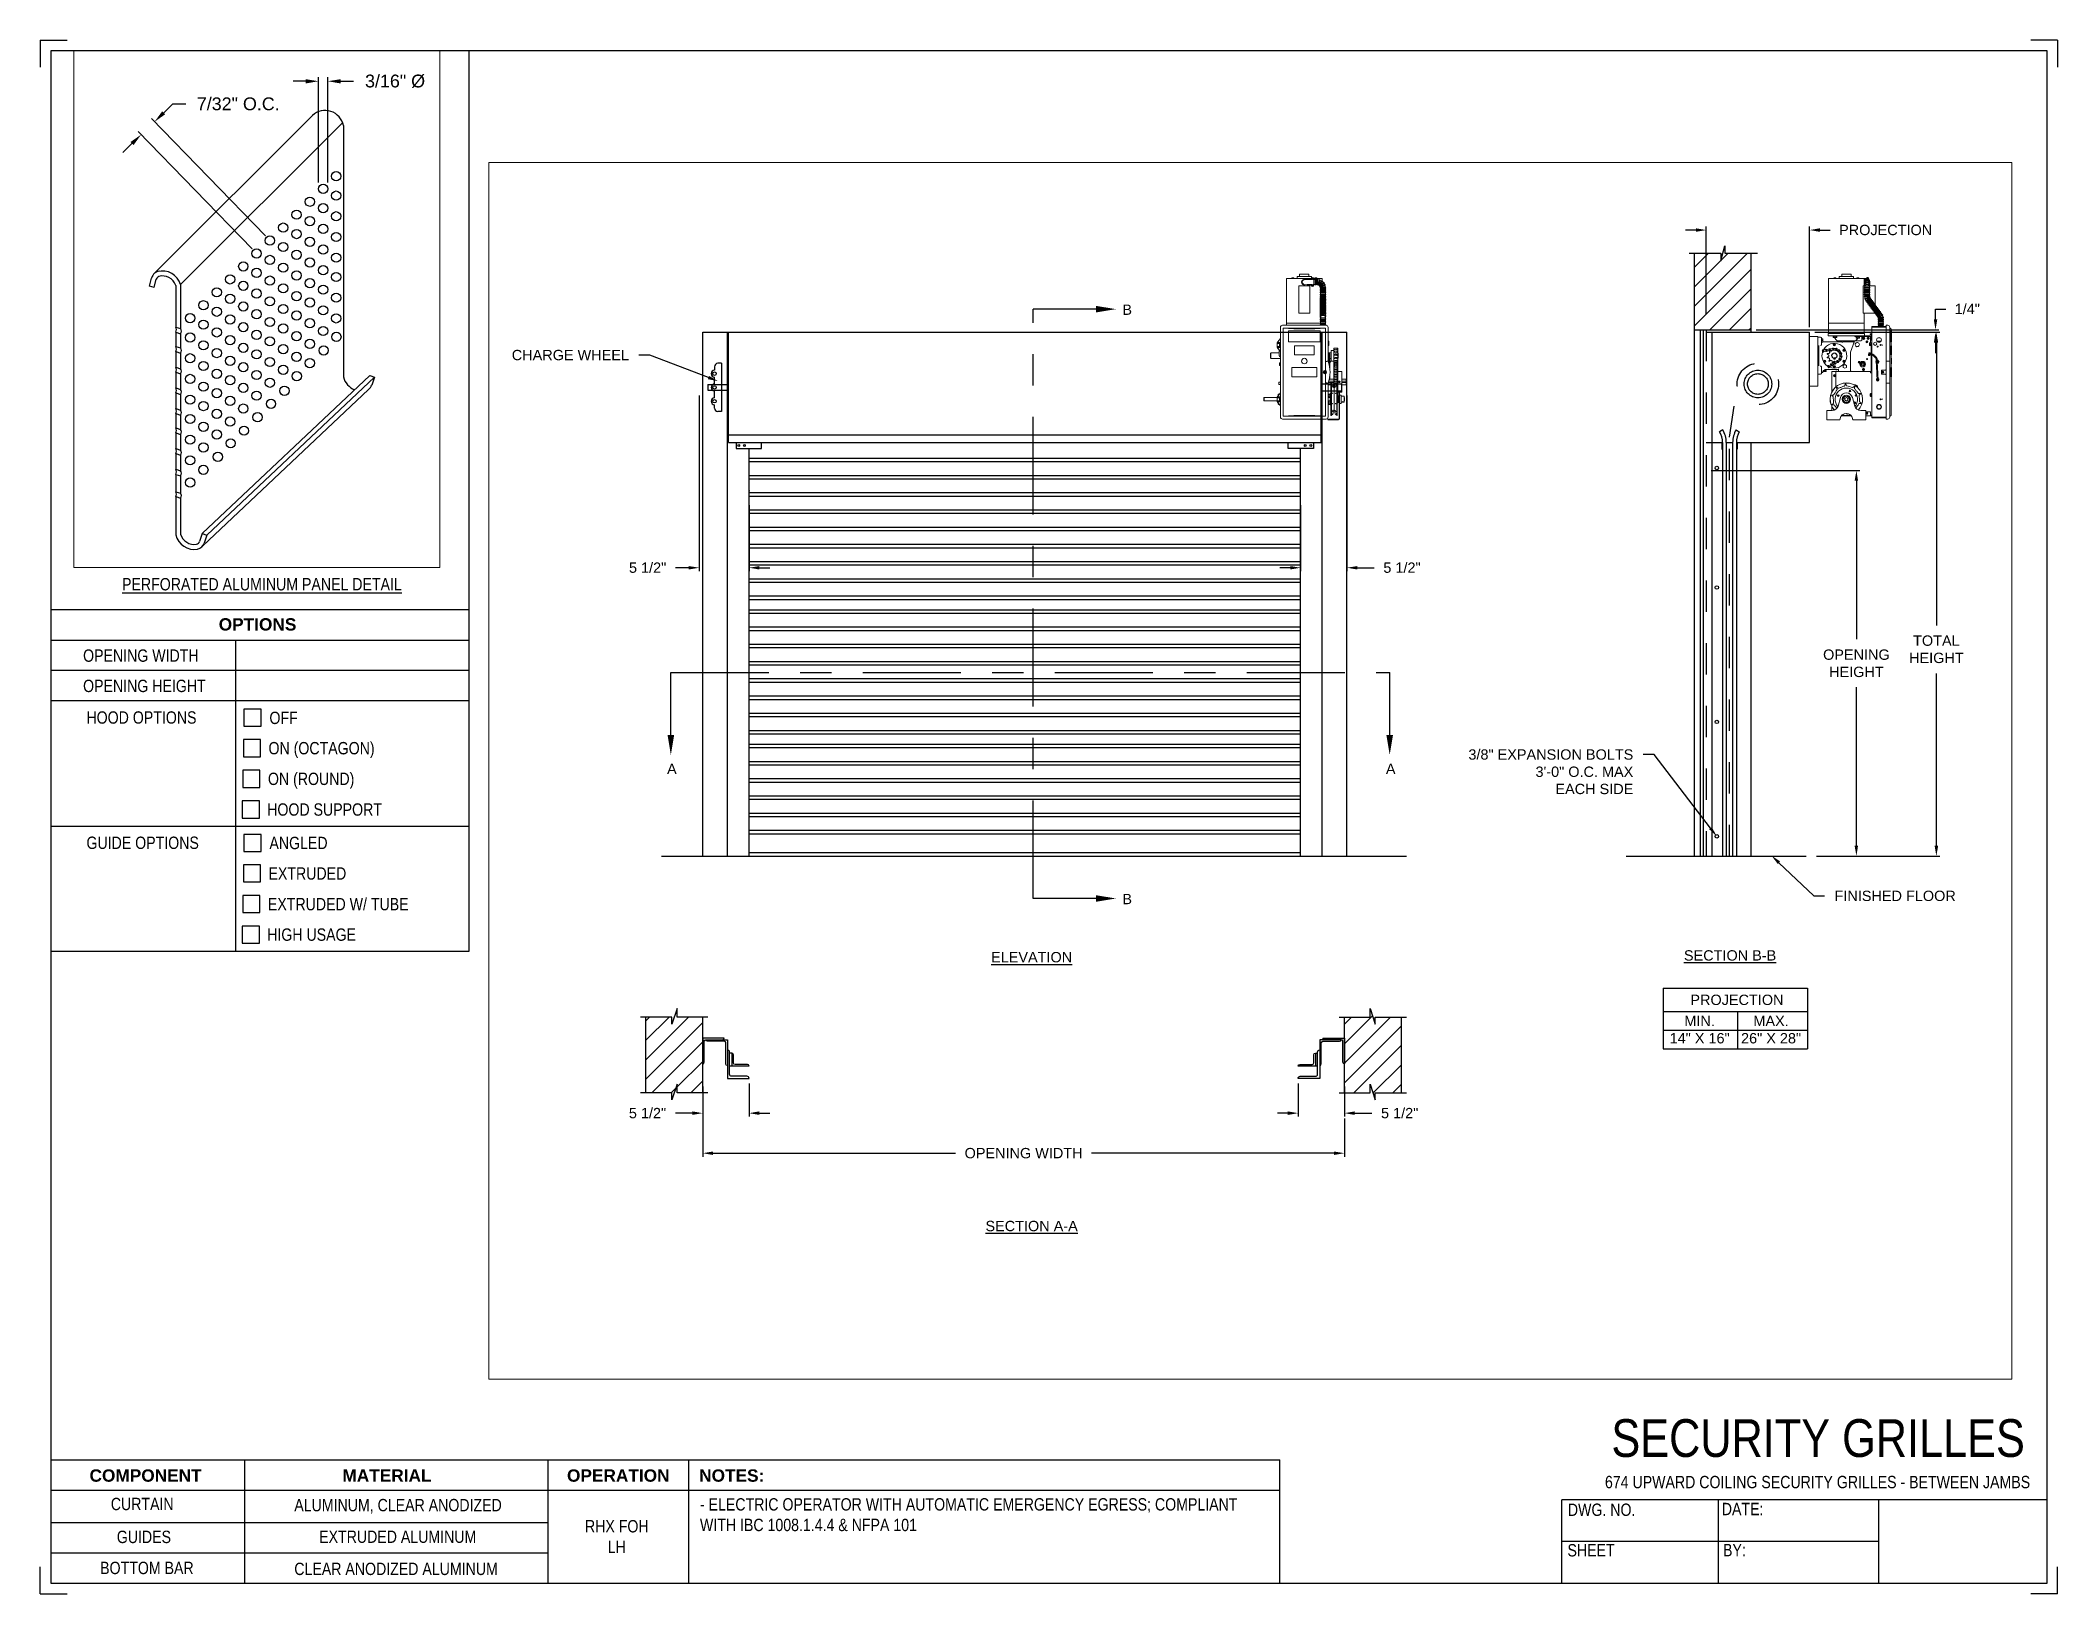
# Paper-space layout '674 RHX FOH RH' of a CAD drawing. Header units: inches. Extents: x 0.1 to 10.9, y 0.1 to 8.4.
# The model-space entities are those that its viewports show. They can reach past a viewport. Long polylines and large blocks are cut down to what shows.
import ezdxf
from ezdxf import colors
from ezdxf.entities.mleader import LeaderData, LeaderLine
from ezdxf.math import Vec2, Vec3

# ---------------------------------------------------------------- set-up
doc = ezdxf.new("R2010")
doc.units = ezdxf.units.IN
doc.header["$LTSCALE"] = 0.25
doc.header["$MEASUREMENT"] = 0
for name, pattern in [('CENTER', [2, 1.25, -0.25, 0.25, -0.25]), ('HIDDEN', [0.375, 0.25, -0.125]), ('HIDDEN2', [0.1875, 0.125, -0.0625])]:
    doc.linetypes.add(name, pattern=pattern)
for name, color, linetype in [('ANNOTATIONS', 1, 'Continuous'), ('DETAILS', 4, 'Continuous'), ('RHX RH F.O.H.', 7, 'Continuous'), ('SECTION CUTS', 6, 'CENTER'), ('TITLE BLOCK', 7, 'Continuous')]:
    doc.layers.add(name, color=color, linetype=linetype)
doc.styles.add('ARIAL', font='arial.ttf', dxfattribs={"height": 0.09375})
doc.styles.add('CADdetails-DIMENSIONS', font='ARIALN.TTF', dxfattribs={"height": 2.38})
doc.styles.get("Standard").update_dxf_attribs({"font": 'romans.shx'})
doc.dimstyles.new('STANDARD$0', dxfattribs={"dimtxt": 0.09375, "dimasz": 0.09375, "dimexe": 0.03125, "dimexo": 0.046875, "dimgap": 0.09, "dimtad": 0, "dimtih": 1, "dimtoh": 1, "dimdec": 4, "dimzin": 0, "dimdsep": 46, "dimtxsty": 'ARIAL', "dimcen": 0.09, "dimadec": 0, "dimazin": 0, "dimtfac": 1, "dimtdec": 4, "dimtofl": 0, "dimtmove": 0, "dimatfit": 1, "dimfxl": 1, "dimtolj": 1, "dimtzin": 0, "dimarcsym": 0})
pattern_1 = [(45, (7.58987, -56.04494), (-0.08838835, 0.08838835), [])]

psp = doc.layouts.new('674 RHX FOH RH')

# ---------------------------------------------------------------- texts
at = {"layer": 'TITLE BLOCK', "style": 'CADdetails-DIMENSIONS'}
for s, insert, char_height, width, attachment_point in [('{\\L PERFORATED ALUMINUM PANEL DETAIL}', (1.248, 5.533), 0.06641, 1.94889, 2), ('{\\fArial|b1|i0|c0|p34;OPTIONS}', (1.235, 5.317), 0.06641, 1.75949, 2), ('OPENING WIDTH', (0.297, 5.149), 0.06641, 1.30693, 1), ('OPENING HEIGHT', (0.297, 4.986), 0.06641, 1.30693, 1), ('HOOD OPTIONS', (0.315, 4.816), 0.06641, 1.30693, 1), ('OFF', (1.299, 4.814), 0.0664, 1.23928, 1), ('ON (OCTAGON)', (1.294, 4.651), 0.06641, 1.53035, 1), ('ON (ROUND)', (1.291, 4.486), 0.0664, 1.53035, 1), ('HOOD SUPPORT', (1.287, 4.321), 0.06641, 1.53035, 1), ('GUIDE OPTIONS', (0.315, 4.142), 0.06641, 1.30693, 1), ('ANGLED', (1.299, 4.141), 0.0664, 1.23928, 1), ('EXTRUDED', (1.294, 3.977), 0.0664, 1.53035, 1), ('EXTRUDED W/ TUBE', (1.291, 3.812), 0.06641, 1.53035, 1), ('HIGH USAGE', (1.287, 3.648), 0.0664, 1.53035, 1), ('\\A1;\\pxqc;SECURITY GRILLES', (10.979, 1.008), 0.20312, 2.70386, 3), ('{\\fArial|b1|i0|c0|p34;COMPONENT}', (0.633, 0.738), 0.06641, 1.75949, 2), ('{\\fArial|b1|i0|c0|p34;MATERIAL}', (1.931, 0.738), 0.06641, 1.75949, 2), ('{\\fArial|b1|i0|c0|p34;OPERATION}', (3.175, 0.738), 0.06641, 1.75949, 2), ('{\\fArial|b1|i0|c0|p34;NOTES:}', (3.785, 0.738), 0.06641, 1.75949, 2), ('674 UPWARD COILING SECURITY GRILLES - BETWEEN JAMBS', (9.624, 0.703), 0.06641, 2.79915, 2), ('CURTAIN', (0.615, 0.585), 0.0664, 1.75949, 2), (' ALUMINUM, CLEAR ANODIZED', (1.98, 0.579), 0.06641, 1.75949, 2), ('\\pxql,t2;- ELECTRIC OPERATOR WITH AUTOMATIC EMERGENCY EGRESS; COMPLIANT WITH IBC 1008.1.4.4 & NFPA 101', (5.111, 0.583), 0.066406, 2.9937, 2), ('DWG. NO.', (8.463, 0.554), 0.0664, 1.75949, 2), ('DATE:', (9.221, 0.558), 0.0664, 1.75949, 2), ('\\pxqc;\\PRHX FOH LH', (3.167, 0.576), 0.0664, 0.40286, 2), ('GUIDES', (0.624, 0.408), 0.0664, 1.75949, 2), ('EXTRUDED ALUMINUM', (1.989, 0.409), 0.06641, 1.75949, 2), ('SHEET', (8.406, 0.336), 0.0664, 1.75949, 2), ('BY:', (9.177, 0.337), 0.0664, 1.75949, 2), ('BOTTOM BAR', (0.64, 0.241), 0.0664, 1.75949, 2), ('CLEAR ANODIZED ALUMINUM ', (1.98, 0.236), 0.06641, 1.75949, 2)]:
    psp.add_mtext(s, dxfattribs=dict(at, insert=insert, char_height=char_height, width=width, attachment_point=attachment_point))

msp = doc.modelspace()

# ---------------------------------------------------------------- texts
at = {"layer": 'ANNOTATIONS', "char_height": 0.09375, "attachment_point": 2, "style": 'ARIAL'}
for s, insert, width in [('{\\LELEVATION}', (204.24975, 199.79033), 3.0834986), ('{\\LSECTION B-B}', (210.58116, 199.80629), 1.3823677), ('{\\LSECTION A-A}', (204.24975, 197.3525), 1.3823677)]:
    msp.add_mtext(s, dxfattribs=dict(at, insert=insert, width=width))
for s, width, insert in [('PROJECTION ', 1.7594917, (210.64323, 199.40355)), ('MIN.\\P14" X 16" ', 0.6711642, (210.30511, 199.21156)), ('MAX.\\P26" X 28"', 0.6567117, (210.95254, 199.21156))]:
    msp.add_mtext_dynamic_manual_height_columns(s, width=width, gutter_width=1.36268, heights=[0], dxfattribs=dict(at, insert=insert))
at = {"layer": 'SECTION CUTS', "style": 'ARIAL'}
for s, p in [('B', (205.07242, 205.56807)), ('A', (200.94509, 201.40396)), ('A', (207.46104, 201.40396)), ('B', (205.07242, 200.22386))]:
    msp.add_text(s, height=0.09375, dxfattribs=at).set_placement(p)

# ---------------------------------------------------------------- blocks, each defined once
blk = doc.blocks.new('*D25')
at = {"layer": 'ANNOTATIONS', "color": 0, "lineweight": -2, "transparency": 16777216}
for p, q in [((210.411, 204.156), (211.757, 204.156)), ((211.726, 204.063), (211.726, 202.626)), ((211.726, 200.754), (211.726, 202.191)), ((211.364, 200.66), (211.757, 200.66))]:
    blk.add_line(p, q, dxfattribs=at)
at = {"layer": 'ANNOTATIONS', "color": 0, "transparency": 16777216}
for points in [[(211.71, 204.063), (211.741, 204.063), (211.726, 204.156)], [(211.71, 200.754), (211.741, 200.754), (211.726, 200.66)]]:
    blk.add_solid(points, dxfattribs=at)
at = {"layer": 'defpoints', "color": 0, "transparency": 16777216}
for p in [(210.364, 204.156), (211.726, 204.156), (211.318, 200.66)]:
    blk.add_point(p, dxfattribs=at)
at = {"layer": 'ANNOTATIONS', "color": 0, "transparency": 16777216, "insert": (211.726, 202.408), "char_height": 0.09375, "attachment_point": 5, "style": 'ARIAL'}
blk.add_mtext('\\A1;OPENING \\PHEIGHT', dxfattribs=at)
blk = doc.blocks.new('*D26')
at = {"layer": 'ANNOTATIONS', "color": 0, "lineweight": -2, "transparency": 16777216}
for p, q in [((211.349, 205.41), (212.482, 205.41)), ((212.451, 205.316), (212.451, 202.752)), ((212.451, 200.754), (212.451, 202.317)), ((211.364, 200.66), (212.482, 200.66))]:
    blk.add_line(p, q, dxfattribs=at)
at = {"layer": 'ANNOTATIONS', "color": 0, "transparency": 16777216}
for points in [[(212.435, 205.316), (212.467, 205.316), (212.451, 205.41)], [(212.435, 200.754), (212.467, 200.754), (212.451, 200.66)]]:
    blk.add_solid(points, dxfattribs=at)
at = {"layer": 'defpoints', "color": 0, "transparency": 16777216}
for p in [(211.302, 205.41), (211.318, 200.66), (212.451, 200.66)]:
    blk.add_point(p, dxfattribs=at)
at = {"layer": 'ANNOTATIONS', "color": 0, "transparency": 16777216, "insert": (212.451, 202.535), "char_height": 0.0938, "attachment_point": 5, "style": 'ARIAL'}
blk.add_mtext('\\A1;TOTAL\\PHEIGHT', dxfattribs=at)
blk = doc.blocks.new('*D27')
at = {"layer": 'ANNOTATIONS', "color": 0, "lineweight": -2, "transparency": 16777216}
for p, q in [((210.271, 206.337), (210.177, 206.337)), ((210.364, 205.572), (210.364, 206.368)), ((211.302, 205.457), (211.302, 206.368)), ((211.396, 206.337), (211.489, 206.337))]:
    blk.add_line(p, q, dxfattribs=at)
at = {"layer": 'ANNOTATIONS', "color": 0, "transparency": 16777216}
for points in [[(210.271, 206.353), (210.271, 206.321), (210.364, 206.337)], [(211.396, 206.353), (211.396, 206.321), (211.302, 206.337)]]:
    blk.add_solid(points, dxfattribs=at)
at = {"layer": 'defpoints', "color": 0, "transparency": 16777216}
for p in [(211.302, 206.337), (210.364, 205.525), (211.302, 205.41)]:
    blk.add_point(p, dxfattribs=at)
at = {"layer": 'ANNOTATIONS', "color": 0, "transparency": 16777216, "insert": (211.991, 206.337), "char_height": 0.09375, "attachment_point": 5, "style": 'ARIAL'}
blk.add_mtext('\\A1;PROJECTION', dxfattribs=at)
blk = doc.blocks.new('*D30')
at = {"layer": 'ANNOTATIONS', "color": 0, "lineweight": -2, "transparency": 16777216}
for p, q in [((201.268, 198.571), (201.268, 198.298)), ((201.688, 198.597), (201.688, 198.298)), ((201.174, 198.329), (201.021, 198.329)), ((201.782, 198.329), (201.876, 198.329))]:
    blk.add_line(p, q, dxfattribs=at)
at = {"layer": 'ANNOTATIONS', "color": 0, "transparency": 16777216}
for points in [[(201.174, 198.345), (201.174, 198.313), (201.268, 198.329)], [(201.782, 198.345), (201.782, 198.313), (201.688, 198.329)]]:
    blk.add_solid(points, dxfattribs=at)
at = {"layer": 'defpoints', "color": 0, "transparency": 16777216}
for p in [(201.268, 198.618), (201.688, 198.643), (201.268, 198.329)]:
    blk.add_point(p, dxfattribs=at)
at = {"layer": 'ANNOTATIONS', "color": 0, "transparency": 16777216, "insert": (200.768, 198.329), "char_height": 0.0938, "attachment_point": 5, "style": 'ARIAL'}
blk.add_mtext('\\A1;5 1/2"', dxfattribs=at)
blk = doc.blocks.new('*D31')
at = {"layer": 'ANNOTATIONS', "color": 0, "lineweight": -2, "transparency": 16777216}
for p, q in [((212.443, 205.526), (212.443, 205.621)), ((212.443, 205.621), (212.537, 205.621)), ((210.818, 205.432), (212.474, 205.432)), ((211.349, 205.41), (212.474, 205.41)), ((212.443, 205.316), (212.443, 205.222))]:
    blk.add_line(p, q, dxfattribs=at)
at = {"layer": 'ANNOTATIONS', "color": 0, "transparency": 16777216}
for points in [[(212.428, 205.526), (212.459, 205.526), (212.443, 205.432)], [(212.428, 205.316), (212.459, 205.316), (212.443, 205.41)]]:
    blk.add_solid(points, dxfattribs=at)
at = {"layer": 'defpoints', "color": 0, "transparency": 16777216}
for p in [(210.771, 205.432), (211.302, 205.41), (212.443, 205.432)]:
    blk.add_point(p, dxfattribs=at)
at = {"layer": 'ANNOTATIONS', "color": 0, "transparency": 16777216, "insert": (212.731, 205.621), "char_height": 0.0938, "attachment_point": 5, "style": 'ARIAL'}
blk.add_mtext('\\A1;1/4"', dxfattribs=at)
blk = doc.blocks.new('*D32')
at = {"layer": 'ANNOTATIONS', "color": 0, "lineweight": -2, "transparency": 16777216}
for p, q in [((206.666, 198.597), (206.666, 198.298)), ((207.086, 198.571), (207.086, 198.298)), ((206.572, 198.329), (206.478, 198.329)), ((207.179, 198.329), (207.333, 198.329))]:
    blk.add_line(p, q, dxfattribs=at)
at = {"layer": 'ANNOTATIONS', "color": 0, "transparency": 16777216}
for points in [[(206.572, 198.345), (206.572, 198.313), (206.666, 198.329)], [(207.179, 198.345), (207.179, 198.313), (207.086, 198.329)]]:
    blk.add_solid(points, dxfattribs=at)
at = {"layer": 'defpoints', "color": 0, "transparency": 16777216}
for p in [(206.666, 198.643), (207.086, 198.618), (207.086, 198.329)]:
    blk.add_point(p, dxfattribs=at)
at = {"layer": 'ANNOTATIONS', "color": 0, "transparency": 16777216, "insert": (207.586, 198.329), "char_height": 0.0938, "attachment_point": 5, "style": 'ARIAL'}
blk.add_mtext('\\A1;5 1/2"', dxfattribs=at)
blk = doc.blocks.new('*D33')
at = {"layer": 'ANNOTATIONS', "color": 0, "lineweight": -2, "transparency": 16777216}
for p, q in [((201.236, 204.837), (201.236, 203.243)), ((201.688, 203.841), (201.688, 203.243)), ((201.142, 203.275), (201.022, 203.275)), ((201.782, 203.275), (201.876, 203.275))]:
    blk.add_line(p, q, dxfattribs=at)
at = {"layer": 'ANNOTATIONS', "color": 0, "transparency": 16777216}
for points in [[(201.142, 203.29), (201.142, 203.259), (201.236, 203.275)], [(201.782, 203.29), (201.782, 203.259), (201.688, 203.275)]]:
    blk.add_solid(points, dxfattribs=at)
at = {"layer": 'defpoints', "color": 0, "transparency": 16777216}
for p in [(201.236, 204.884), (201.688, 203.888), (201.236, 203.275)]:
    blk.add_point(p, dxfattribs=at)
at = {"layer": 'ANNOTATIONS', "color": 0, "transparency": 16777216, "insert": (200.769, 203.275), "char_height": 0.0938, "attachment_point": 5, "style": 'ARIAL'}
blk.add_mtext('\\A1;5 1/2"', dxfattribs=at)
blk = doc.blocks.new('*D34')
at = {"layer": 'ANNOTATIONS', "color": 0, "lineweight": -2, "transparency": 16777216}
for p, q in [((207.108, 204.837), (207.108, 203.243)), ((206.688, 203.841), (206.688, 203.243)), ((206.594, 203.275), (206.501, 203.275)), ((207.202, 203.275), (207.354, 203.275))]:
    blk.add_line(p, q, dxfattribs=at)
at = {"layer": 'ANNOTATIONS', "color": 0, "transparency": 16777216}
for points in [[(206.594, 203.29), (206.594, 203.259), (206.688, 203.275)], [(207.202, 203.29), (207.202, 203.259), (207.108, 203.275)]]:
    blk.add_solid(points, dxfattribs=at)
at = {"layer": 'defpoints', "color": 0, "transparency": 16777216}
for p in [(207.108, 204.884), (206.688, 203.888), (207.108, 203.275)]:
    blk.add_point(p, dxfattribs=at)
at = {"layer": 'ANNOTATIONS', "color": 0, "transparency": 16777216, "insert": (207.607, 203.275), "char_height": 0.0938, "attachment_point": 5, "style": 'ARIAL'}
blk.add_mtext('\\A1;5 1/2"', dxfattribs=at)
blk = doc.blocks.new('*D35')
at = {"layer": 'ANNOTATIONS', "color": 0, "lineweight": -2, "transparency": 16777216}
for p, q in [((201.268, 198.427), (201.268, 197.934)), ((207.086, 198.282), (207.086, 197.934)), ((201.362, 197.966), (203.561, 197.966)), ((206.992, 197.966), (204.793, 197.966))]:
    blk.add_line(p, q, dxfattribs=at)
at = {"layer": 'ANNOTATIONS', "color": 0, "transparency": 16777216}
for points in [[(201.362, 197.981), (201.362, 197.95), (201.268, 197.966)], [(206.992, 197.981), (206.992, 197.95), (207.086, 197.966)]]:
    blk.add_solid(points, dxfattribs=at)
at = {"layer": 'defpoints', "color": 0, "transparency": 16777216}
for p in [(201.268, 198.474), (207.086, 198.329), (207.086, 197.966)]:
    blk.add_point(p, dxfattribs=at)
at = {"layer": 'ANNOTATIONS', "color": 0, "transparency": 16777216, "insert": (204.177, 197.966), "char_height": 0.09375, "attachment_point": 5, "style": 'ARIAL'}
blk.add_mtext('\\A1;OPENING WIDTH', dxfattribs=at)
blk = doc.blocks.new('*D72')
at = {"layer": 'ANNOTATIONS', "color": 0, "lineweight": -2, "transparency": 16777216}
for p, q in [((172.091, 256.376), (172.091, 257.148)), ((172.159, 256.376), (172.159, 257.148)), ((171.997, 257.117), (171.904, 257.117)), ((172.252, 257.117), (172.346, 257.117))]:
    blk.add_line(p, q, dxfattribs=at)
at = {"layer": 'ANNOTATIONS', "color": 0, "transparency": 16777216}
for points in [[(171.997, 257.132), (171.997, 257.101), (172.091, 257.117)], [(172.252, 257.132), (172.252, 257.101), (172.159, 257.117)]]:
    blk.add_solid(points, dxfattribs=at)
at = {"layer": 'defpoints', "color": 0, "transparency": 16777216}
for p in [(172.159, 257.117), (172.091, 256.329), (172.159, 256.329)]:
    blk.add_point(p, dxfattribs=at)
at = {"layer": 'ANNOTATIONS', "color": 0, "transparency": 16777216, "insert": (172.651, 257.117), "char_height": 0.09375, "attachment_point": 5, "style": 'ARIAL'}
blk.add_mtext('\\A1;3/16" %%C', dxfattribs=at)
blk = doc.blocks.new('*D73')
at = {"layer": 'ANNOTATIONS', "color": 0, "lineweight": -2, "transparency": 16777216}
for p, q in [((171.702, 255.984), (170.868, 256.843)), ((170.957, 256.886), (171.024, 256.951)), ((171.024, 256.951), (171.118, 256.951)), ((171.605, 255.889), (170.77, 256.748)), ((170.725, 256.66), (170.658, 256.595))]:
    blk.add_line(p, q, dxfattribs=at)
at = {"layer": 'ANNOTATIONS', "color": 0, "transparency": 16777216}
for points in [[(170.946, 256.897), (170.968, 256.875), (170.89, 256.82)], [(170.714, 256.672), (170.736, 256.649), (170.792, 256.726)]]:
    blk.add_solid(points, dxfattribs=at)
at = {"layer": 'defpoints', "color": 0, "transparency": 16777216}
for p in [(170.89, 256.82), (171.637, 255.855), (171.735, 255.95)]:
    blk.add_point(p, dxfattribs=at)
at = {"layer": 'ANNOTATIONS', "color": 0, "transparency": 16777216, "insert": (171.503, 256.951), "char_height": 0.09375, "width": 0.88829, "attachment_point": 5, "style": 'ARIAL'}
blk.add_mtext('\\A1;7/32" O.C.', dxfattribs=at)

# ---------------------------------------------------------------- dimensions: what is measured, and where the dimension line sits
at = {"layer": 'ANNOTATIONS'}
for base, p1, p2, text, picture, middle in [((172.15866, 257.11651), (172.09102, 256.32919), (172.15866, 256.32919), '3/16" %%C', '*D72', (172.65081, 257.11651)), ((211.30198, 206.337), (210.36448, 205.52483), (211.30198, 205.40979), 'PROJECTION', '*D27', (211.99109, 206.337)), ((207.1082, 203.27459), (206.68813, 203.88797), (207.1082, 204.88384), '5 1/2"', '*D34', (207.60699, 203.27459)), ((207.0857, 198.32903), (206.66563, 198.64345), (207.0857, 198.61832), '5 1/2"', '*D32', (207.5857, 198.32903)), ((207.0857, 197.96557), (201.26806, 198.47368), (207.0857, 198.32903), 'OPENING WIDTH', '*D35', (204.17688, 197.96557))]:
    dim = msp.add_linear_dim(base=base, p1=p1, p2=p2, text=text, dimstyle='STANDARD$0', dxfattribs=at)
    dim.commit()
    dim.dimension.update_dxf_attribs({"geometry": picture, "text_midpoint": middle, "dimtype": 160})
dim = msp.add_aligned_dim(p1=(171.63717, 255.85549), p2=(171.73472, 255.95023), distance=1.21302, text='7/32" O.C.', dimstyle='STANDARD$0', dxfattribs=at)
dim.commit()
dim.dimension.update_dxf_attribs({"geometry": '*D73', "text_midpoint": (171.50263, 256.95106)})
for base, p1, p2, angle, text, picture, middle in [((212.44323, 205.43201), (211.30198, 205.40979), (210.77073, 205.43201), 90, '1/4"', '*D31', (212.73106, 205.6213)), ((212.45104, 200.65979), (211.30198, 205.40979), (211.3176, 200.65979), 90, 'TOTAL\\PHEIGHT', '*D26', (212.45104, 202.53479)), ((201.2357, 203.27459), (201.68813, 203.88797), (201.2357, 204.88384), 180, '5 1/2"', '*D33', (200.76927, 203.27459)), ((201.26806, 198.32903), (201.68813, 198.64345), (201.26806, 198.61832), 180, '5 1/2"', '*D30', (200.76806, 198.32903))]:
    dim = msp.add_linear_dim(base=base, p1=p1, p2=p2, angle=angle, text=text, dimstyle='STANDARD$0', dxfattribs=at)
    dim.commit()
    dim.dimension.update_dxf_attribs({"geometry": picture, "text_midpoint": middle, "dimtype": 160})
dim = msp.add_linear_dim(base=(211.72555, 204.15643), p1=(211.3176, 200.65979), p2=(210.36448, 204.15643), angle=90, text='OPENING \\PHEIGHT', dimstyle='STANDARD$0', dxfattribs=at)
dim.commit()
dim.dimension.update_dxf_attribs({"geometry": '*D25', "text_midpoint": (211.72555, 202.40811)})

# ---------------------------------------------------------------- hatches: boundary and pattern name
at = {"layer": 'RHX RH F.O.H.', "linetype": 'Continuous'}
h = msp.add_hatch(dxfattribs=at)
h.set_pattern_fill('ANSI31', color=256, style=0)
h.set_pattern_definition([(45, (8.14122, -56.04494), (-0.08838835, 0.08838835), [])])
h.paths.add_polyline_path([(210.77073, 205.39321), (210.77073, 206.12781), (210.53423, 206.12781), (210.53423, 206.19246), (210.49582, 206.05911), (210.49582, 206.12781), (210.2551, 206.12781), (210.2551, 205.57751)])
h.paths.add_polyline_path([(210.2551, 205.57751), (210.2551, 205.43201), (210.77073, 205.43201), (210.77073, 205.37945), (210.77073, 205.39321)])
at = {"layer": 'RHX RH F.O.H.'}
h = msp.add_hatch(dxfattribs=at)
h.set_pattern_fill('ANSI31', color=256, style=0)
h.set_pattern_definition(pattern_1)
h.paths.add_polyline_path([(200.98964, 199.13614), (200.98964, 199.20025), (200.75243, 199.20025), (200.75243, 198.51275), (200.98964, 198.51275), (200.98964, 198.44864), (201.03654, 198.59071), (201.03654, 198.51275), (201.26806, 198.51275), (201.26806, 199.20025), (201.03654, 199.20025), (201.03654, 199.27821)])
h = msp.add_hatch(dxfattribs=at)
h.set_pattern_fill('ANSI31', color=256, style=0)
h.set_pattern_definition(pattern_1)
h.paths.add_polyline_path([(207.36412, 199.13614), (207.36412, 199.20025), (207.60132, 199.20025), (207.60132, 198.51275), (207.36412, 198.51275), (207.36412, 198.44864), (207.31722, 198.59071), (207.31722, 198.51275), (207.0857, 198.51275), (207.0857, 199.20025), (207.31722, 199.20025), (207.31722, 199.27821)])

# ---------------------------------------------------------------- linework, layer by layer
at = {"layer": 'ANNOTATIONS'}
for p, q in [((209.97454, 199.46298), (209.97454, 198.91161)), ((209.97454, 199.46298), (211.28231, 199.46298)), ((211.28231, 199.46298), (211.28231, 198.91161)), ((209.97454, 199.25151), (211.28231, 199.25151)), ((210.64739, 199.25151), (210.64739, 198.91161)), ((209.97454, 199.08156), (211.28231, 199.08156)), ((209.97454, 198.91161), (211.28231, 198.91161))]:
    msp.add_line(p, q, dxfattribs=at)
at = {"layer": 'DETAILS'}
for p, q in [((170.89028, 255.71029), (172.04637, 256.86653)), ((171.08133, 255.62783), (172.26697, 256.81363)), ((170.8876, 255.6075), (170.85279, 255.61667)), ((171.08133, 255.62783), (171.08133, 255.44731)), ((171.08133, 255.62783), (171.08133, 255.30532)), ((171.08133, 255.2682), (171.08133, 255.16333)), ((171.08133, 255.12621), (171.08133, 255.01187)), ((171.08133, 254.97475), (171.08133, 254.86042)), ((171.23971, 253.80359), (172.46642, 254.9617)), ((171.27378, 253.79199), (172.5005, 254.9501)), ((172.46642, 254.9617), (172.5005, 254.9501)), ((171.08133, 254.8233), (171.08133, 254.70896)), ((171.24261, 253.71336), (172.45649, 254.85936)), ((171.08133, 254.67184), (171.08133, 254.56697)), ((171.08133, 254.52985), (171.08133, 254.41551)), ((171.08133, 254.37839), (171.08133, 254.34076)), ((171.23971, 253.80359), (171.27378, 253.79199))]:
    msp.add_line(p, q, dxfattribs=at)
at = {"layer": 'DETAILS', "linetype": 'Continuous'}
for p, q in [((172.27257, 256.79264), (172.27257, 256.60351)), ((172.27257, 256.60351), (172.27257, 256.23219)), ((172.27257, 256.34827), (172.27257, 254.95157)), ((170.85279, 255.61667), (170.86838, 255.67586)), ((170.8876, 255.6075), (170.90319, 255.66668)), ((171.04533, 255.62214), (171.04533, 255.57952)), ((171.04533, 255.62214), (171.04533, 255.31628)), ((171.04533, 255.57952), (171.04533, 255.45828)), ((171.04533, 255.31628), (171.08133, 255.30532)), ((171.04533, 255.27916), (171.08133, 255.2682)), ((171.04533, 255.27916), (171.04533, 255.17429)), ((171.04533, 255.17429), (171.08133, 255.16333)), ((171.04533, 255.13717), (171.08133, 255.12621)), ((171.04533, 255.13717), (171.04533, 255.02283)), ((171.04533, 255.02283), (171.08133, 255.01187)), ((171.04533, 254.98572), (171.08133, 254.97475)), ((171.04533, 254.98572), (171.04533, 254.87138)), ((172.5005, 254.9501), (172.48076, 254.89216)), ((171.04533, 254.87138), (171.08133, 254.86042)), ((171.04533, 254.83426), (171.08133, 254.8233)), ((171.04533, 254.83426), (171.04533, 254.71992)), ((171.04533, 254.71992), (171.08133, 254.70896)), ((171.04533, 254.6828), (171.08133, 254.67184)), ((171.04533, 254.6828), (171.04533, 254.57793)), ((171.04533, 254.57793), (171.08133, 254.56697)), ((171.04533, 254.54081), (171.08133, 254.52985)), ((171.04533, 254.54081), (171.04533, 254.42647)), ((171.04533, 254.42647), (171.08133, 254.41551)), ((171.04533, 254.38935), (171.08133, 254.37839)), ((171.04533, 254.38935), (171.04533, 254.27501)), ((171.08133, 254.37839), (171.08133, 254.26405)), ((171.04533, 254.27501), (171.08133, 254.26405)), ((171.04533, 254.23789), (171.08133, 254.22693)), ((171.04533, 254.23789), (171.04533, 254.11039)), ((171.08133, 254.22693), (171.08133, 254.09943)), ((171.04533, 254.11581), (171.04533, 254.11039)), ((171.04533, 254.11039), (171.08133, 254.09943)), ((171.04533, 254.07522), (171.08133, 254.06426)), ((171.04533, 254.07522), (171.04533, 253.79563)), ((171.08133, 254.10485), (171.08133, 254.09943)), ((171.08133, 254.06426), (171.08133, 253.80012)), ((171.23971, 253.80359), (171.21997, 253.74566)), ((171.27378, 253.79199), (171.25405, 253.73405))]:
    msp.add_line(p, q, dxfattribs=at)
at = {"layer": 'DETAILS'}
for centre in [(172.21981, 256.42144), (172.02729, 256.23446), (172.12484, 256.32919), (172.21981, 256.27945), (171.92978, 256.13971), (172.02729, 256.09247), (172.12484, 256.1872), (172.21981, 256.12799), (171.73472, 255.95023), (171.83223, 256.04498), (171.92978, 255.99772), (172.02729, 255.94101), (172.12484, 256.03574), (172.21981, 255.97653), (171.63717, 255.85549), (171.73472, 255.80824), (171.83223, 255.90298), (171.92978, 255.84626), (172.02729, 255.78955), (172.12484, 255.88429), (172.21981, 255.82508), (171.44313, 255.66574), (171.53967, 255.76075), (171.63717, 255.7135), (171.73472, 255.65678), (171.83223, 255.75153), (171.92978, 255.6948), (172.02729, 255.63809), (172.12484, 255.73283), (172.21981, 255.68308), (171.24807, 255.47626), (171.34562, 255.57099), (171.44313, 255.52375), (171.53967, 255.61876), (171.63717, 255.56204), (171.73472, 255.50532), (171.83223, 255.60007), (171.92978, 255.54335), (172.02729, 255.4961), (172.12484, 255.59084), (172.21981, 255.53163), (171.15056, 255.38151), (171.24807, 255.33427), (171.34562, 255.429), (171.44313, 255.37229), (171.53967, 255.4673), (171.63717, 255.41059), (171.73472, 255.35386), (171.83223, 255.44861), (171.92978, 255.40135), (172.02729, 255.34464), (172.12484, 255.43938), (172.21981, 255.38017), (171.15056, 255.23952), (171.24807, 255.18281), (171.34562, 255.27754), (171.44313, 255.22083), (171.53967, 255.31584), (171.63717, 255.25913), (171.73472, 255.21187), (171.83223, 255.30662), (171.92978, 255.2499), (172.02729, 255.19319), (172.12484, 255.28792), (172.22154, 255.24455), (171.15056, 255.08806), (171.24807, 255.03135), (171.34562, 255.12609), (171.44313, 255.06938), (171.53967, 255.16438), (171.63717, 255.11714), (171.73472, 255.06042), (171.83223, 255.15516), (171.92978, 255.09844), (172.02691, 255.0525), (172.12816, 255.14524), (171.15056, 254.9366), (171.34562, 254.97463), (171.44313, 254.92738), (171.53967, 255.02239), (171.63717, 254.96568), (171.73472, 254.90896), (171.83223, 255.0037), (171.93128, 254.95694), (171.15056, 254.78515), (171.24807, 254.87989), (171.24807, 254.7379), (171.34562, 254.83264), (171.44313, 254.77593), (171.53967, 254.87093), (171.63717, 254.81422), (171.74284, 254.75458), (171.84128, 254.85014), (171.15056, 254.64316), (171.34562, 254.68118), (171.44313, 254.62447), (171.53967, 254.71948), (171.64441, 254.65621), (171.15056, 254.4917), (171.24807, 254.58644), (171.34562, 254.52972), (171.44753, 254.4651), (171.54534, 254.55747), (171.15056, 254.34024), (171.24807, 254.43499), (171.35387, 254.36628), (171.15072, 254.17779), (171.24784, 254.27117)]:
    msp.add_circle(centre, 0.03382, dxfattribs=at)
at = {"layer": 'DETAILS', "linetype": 'Continuous'}
for centre, radius, start, end in [((172.13903, 256.76701), 0.13598, 10.863278, 133.0071), ((170.93329, 255.65875), 0.06712, 94.455994, 165.238447), ((170.93329, 255.65875), 0.03112, 94.455994, 165.238447), ((170.9478, 255.58776), 0.13942, 16.704085, 105.097725), ((170.9478, 255.58776), 0.10342, 19.418795, 105.097725), ((172.40776, 254.98564), 0.13942, 194.145321, 247.788284), ((172.41723, 254.9138), 0.06712, 305.80078, 341.192006), ((171.18105, 253.82753), 0.13942, 193.229519, 280.202105), ((171.18105, 253.82753), 0.10342, 195.372354, 279.63584), ((171.19052, 253.75569), 0.03112, 284.601501, 341.192006), ((171.19052, 253.75569), 0.06712, 283.113693, 341.192006)]:
    msp.add_arc(centre, radius, start, end, dxfattribs=at)
at = {"layer": 'DETAILS'}
for centre, start, end in [((171.01706, 255.29772), 326.718605, 33.281395), ((171.05306, 255.28676), 326.718605, 33.281395), ((171.01706, 255.15573), 326.718605, 33.281395), ((171.05306, 255.14477), 326.718605, 33.281395), ((171.01706, 255.00427), 326.718605, 33.281395), ((171.05306, 254.99331), 326.718605, 33.281395), ((171.01706, 254.85282), 326.718605, 33.281395), ((171.05306, 254.84186), 326.718605, 33.281395), ((171.01706, 254.70136), 326.718605, 33.281395), ((171.05306, 254.6904), 326.718605, 33.281395), ((171.01706, 254.55937), 326.718605, 33.281395), ((171.05306, 254.54841), 326.718605, 33.281395), ((171.01706, 254.40791), 326.718605, 33.281395), ((171.05306, 254.39695), 326.718605, 33.281395), ((171.01706, 254.25645), 326.718605, 33.281395), ((171.05306, 254.24549), 326.718605, 33.281395), ((171.01644, 254.0928), 328.671459, 31.328541), ((171.05244, 254.08184), 328.671459, 31.328541)]:
    msp.add_arc(centre, 0.03382, start, end, dxfattribs=at)
at = {"layer": 'RHX RH F.O.H.', "linetype": 'Continuous'}
for p, q in [((210.49582, 206.05911), (210.53423, 206.19246)), ((210.53423, 206.19246), (210.53423, 206.12781)), ((210.20871, 206.12781), (210.49582, 206.12781)), ((210.2551, 206.12781), (210.2551, 200.65979)), ((210.49582, 206.12781), (210.49582, 206.05911)), ((210.53423, 206.12781), (210.82942, 206.12781)), ((210.77073, 205.40979), (210.77073, 206.12781)), ((201.26806, 200.65979), (201.26806, 205.40979)), ((201.26806, 205.40979), (207.1082, 205.40979)), ((201.49275, 200.65979), (201.49275, 205.40979)), ((201.50063, 204.40979), (201.50063, 205.40979)), ((206.87563, 204.40979), (206.87563, 205.40979)), ((206.88351, 200.65979), (206.88351, 205.40979)), ((207.1082, 200.65979), (207.1082, 205.40979)), ((210.2551, 205.43201), (210.77073, 205.43201)), ((210.309, 205.43201), (210.309, 200.65979)), ((210.3367, 205.43201), (210.3367, 200.65979)), ((210.36448, 205.40979), (211.30198, 205.40979)), ((210.41725, 204.40979), (210.41725, 205.40979)), ((211.30198, 204.40979), (211.30198, 205.40979)), ((201.37563, 205.09729), (201.37563, 205.06604)), ((201.37563, 204.94104), (201.37563, 205.00354)), ((201.43813, 205.12854), (201.40688, 205.12854)), ((201.43813, 205.12854), (201.43813, 204.69104)), ((201.37563, 204.81604), (201.37563, 204.87854)), ((207.06313, 204.94104), (206.87563, 204.94104)), ((206.87563, 204.87854), (207.06313, 204.87854)), ((207.06313, 204.87854), (207.06313, 204.94104)), ((201.37563, 204.72229), (201.37563, 204.75354)), ((201.43813, 204.69104), (201.40688, 204.69104)), ((206.87563, 204.4756), (201.50063, 204.4756)), ((201.50063, 204.40979), (206.87563, 204.40979)), ((201.57127, 204.40979), (201.57127, 204.35737)), ((201.80207, 204.35737), (201.80207, 204.40979)), ((206.57418, 204.35737), (206.57418, 204.40979)), ((206.80499, 204.40979), (206.80499, 204.35737)), ((210.36448, 204.40979), (210.51291, 204.40979)), ((210.41481, 204.40979), (210.41481, 200.65979)), ((210.515, 204.52538), (210.48609, 204.5084)), ((210.5051, 204.40979), (210.5051, 204.35129)), ((210.51291, 204.40979), (210.51291, 200.65979)), ((210.54644, 204.40979), (210.60439, 204.40979)), ((210.54644, 204.40979), (210.54644, 200.65979)), ((210.60439, 204.40979), (210.60439, 200.65979)), ((210.63583, 204.52538), (210.66474, 204.5084)), ((210.63791, 204.40979), (211.30198, 204.40979)), ((210.63791, 204.40979), (210.63791, 200.65979)), ((210.64573, 204.40979), (210.64573, 204.35129)), ((210.77073, 200.65979), (210.77073, 204.40979)), ((201.57127, 204.35737), (201.80207, 204.35737)), ((201.68813, 200.65979), (201.68813, 204.35737)), ((206.80499, 204.35737), (206.57418, 204.35737)), ((206.68813, 200.65979), (206.68813, 204.35737)), ((210.5051, 204.35129), (210.51291, 204.35129)), ((210.64573, 204.35129), (210.63791, 204.35129)), ((209.6395, 200.65979), (211.27073, 200.65979)), ((201.03654, 199.27821), (200.98964, 199.13614)), ((201.03654, 199.20025), (201.03654, 199.27821)), ((207.31722, 199.20025), (207.31722, 199.27821)), ((207.31722, 199.27821), (207.36412, 199.13614)), ((200.98964, 199.20025), (200.70556, 199.20025)), ((200.98964, 199.13614), (200.98964, 199.20025)), ((201.31493, 199.20025), (201.03654, 199.20025)), ((207.03882, 199.20025), (207.31722, 199.20025)), ((207.36412, 199.13614), (207.36412, 199.20025)), ((207.36412, 199.20025), (207.6482, 199.20025)), ((201.49275, 198.99514), (201.49275, 198.64345)), ((206.86101, 198.99514), (206.86101, 198.64345)), ((201.53182, 198.87301), (201.51229, 198.87301)), ((206.82193, 198.87301), (206.84147, 198.87301)), ((201.49275, 198.76068), (201.49275, 198.76068)), ((201.68813, 198.75578), (201.51229, 198.75578)), ((201.68813, 198.75578), (201.68813, 198.75578)), ((206.66563, 198.75578), (206.66563, 198.75578)), ((206.86101, 198.76068), (206.86101, 198.76068)), ((200.98964, 198.51275), (200.70556, 198.51275)), ((201.03654, 198.59071), (200.98964, 198.44864)), ((200.98964, 198.44864), (200.98964, 198.51275)), ((201.03654, 198.51275), (201.03654, 198.59071)), ((201.31493, 198.51275), (201.03654, 198.51275)), ((207.03882, 198.51275), (207.31722, 198.51275)), ((207.31722, 198.51275), (207.31722, 198.59071)), ((207.31722, 198.59071), (207.36412, 198.44864)), ((207.36412, 198.51275), (207.6482, 198.51275)), ((207.36412, 198.44864), (207.36412, 198.51275))]:
    msp.add_line(p, q, dxfattribs=at)
at = {"layer": 'RHX RH F.O.H.', "linetype": 'Continuous', "lineweight": 15}
for p, q in [((206.55988, 205.89679), (206.78512, 205.89679)), ((206.60742, 205.89834), (206.62812, 205.89834)), ((206.60996, 205.90408), (206.60996, 205.90034)), ((206.60996, 205.90034), (206.60996, 205.90408)), ((206.60996, 205.90376), (206.61041, 205.90376)), ((206.60996, 205.90376), (206.60996, 205.89834)), ((206.60996, 205.89834), (206.60996, 205.90376)), ((206.60996, 205.90034), (206.60996, 205.90034)), ((206.61041, 205.89834), (206.61041, 205.90376)), ((206.61042, 205.90434), (206.62512, 205.90434)), ((206.61778, 205.89834), (206.61778, 205.90376)), ((206.62514, 205.90376), (206.62514, 205.89834)), ((206.62514, 205.90376), (206.62559, 205.90376)), ((206.62559, 205.89834), (206.62559, 205.90376)), ((206.65763, 205.91579), (206.78563, 205.91579)), ((206.67928, 205.93579), (206.76398, 205.93579)), ((206.76838, 205.89286), (206.72163, 205.88879)), ((206.72163, 205.88629), (206.76838, 205.89036)), ((206.7465, 205.88845), (206.78488, 205.88845)), ((206.78488, 205.89429), (206.76838, 205.89286)), ((206.76838, 205.89036), (206.76838, 205.89286)), ((206.76838, 205.89036), (206.78488, 205.89179)), ((206.78488, 205.88803), (206.78488, 205.89444)), ((206.78488, 205.88803), (206.79172, 205.88803)), ((206.79205, 205.8939), (206.79607, 205.89395)), ((206.79224, 205.8958), (206.79617, 205.89498)), ((206.79525, 205.89002), (206.79607, 205.89395)), ((206.79552, 205.8935), (206.79607, 205.89395)), ((206.79617, 205.89498), (206.79571, 205.89553)), ((206.79617, 205.89498), (206.79607, 205.89395)), ((206.79709, 205.89386), (206.79607, 205.89395)), ((206.79612, 205.89899), (206.79617, 205.89498)), ((206.79617, 205.89498), (206.79719, 205.89488)), ((206.79709, 205.89386), (206.79719, 205.89488)), ((206.79714, 205.88984), (206.79709, 205.89386)), ((206.79709, 205.89386), (206.79754, 205.8933)), ((206.80102, 205.89304), (206.79709, 205.89386)), ((206.79801, 205.89881), (206.79719, 205.89488)), ((206.79774, 205.89533), (206.79719, 205.89488)), ((206.8012, 205.89493), (206.79719, 205.89488)), ((206.80153, 205.88803), (206.80838, 205.88803)), ((206.80814, 205.89679), (206.88338, 205.89679)), ((206.80838, 205.89479), (206.80837, 205.89479)), ((206.80838, 205.83664), (206.80838, 205.89444)), ((206.80904, 205.84347), (206.80904, 205.88722)), ((206.81514, 205.89834), (206.83584, 205.89834)), ((206.817, 205.89834), (206.817, 205.90376)), ((206.81729, 205.89834), (206.81729, 205.90376)), ((206.818, 205.90434), (206.83298, 205.90434)), ((206.81942, 205.90376), (206.82017, 205.90376)), ((206.81942, 205.90376), (206.81942, 205.89834)), ((206.82008, 205.88722), (206.82008, 205.84347)), ((206.82017, 205.89834), (206.82017, 205.90376)), ((206.82195, 205.90034), (206.82195, 205.90408)), ((206.82195, 205.90034), (206.82484, 205.90034)), ((206.82484, 205.90408), (206.82484, 205.90034)), ((206.82633, 205.84347), (206.82633, 205.88722)), ((206.82663, 205.90376), (206.82761, 205.90376)), ((206.82663, 205.90376), (206.82663, 205.89834)), ((206.82761, 205.89834), (206.82761, 205.90376)), ((206.83368, 205.89834), (206.83368, 205.90376)), ((206.83397, 205.89834), (206.83397, 205.90376)), ((206.83571, 205.88722), (206.83571, 205.84347)), ((206.84196, 205.88647), (206.84196, 205.88722)), ((211.79673, 205.89679), (211.47323, 205.89679)), ((211.54147, 205.89834), (211.52077, 205.89834)), ((211.52268, 205.90376), (211.52268, 205.89834)), ((211.52355, 205.90376), (211.52314, 205.90376)), ((211.52314, 205.89834), (211.52314, 205.90376)), ((211.52355, 205.90376), (211.52355, 205.89834)), ((211.53854, 205.90434), (211.5237, 205.90434)), ((211.53068, 205.89834), (211.53068, 205.90376)), ((211.53825, 205.89834), (211.53825, 205.90376)), ((211.53875, 205.90376), (211.53825, 205.90376)), ((211.53875, 205.90376), (211.53875, 205.89834)), ((211.53884, 205.90408), (211.53884, 205.90034)), ((211.539, 205.90034), (211.53884, 205.90034)), ((211.539, 205.90034), (211.539, 205.90408)), ((211.5391, 205.89834), (211.5391, 205.90376)), ((211.53939, 205.89834), (211.53939, 205.90376)), ((211.53957, 205.90376), (211.53939, 205.90376)), ((211.53957, 205.90376), (211.53957, 205.89834)), ((211.69898, 205.91579), (211.57098, 205.91579)), ((211.67733, 205.93579), (211.59263, 205.93579)), ((211.74918, 205.89834), (211.72848, 205.89834)), ((211.73033, 205.89834), (211.73033, 205.90376)), ((211.73041, 205.90376), (211.73041, 205.89834)), ((211.7309, 205.90408), (211.7309, 205.90034)), ((211.73171, 205.90034), (211.7309, 205.90034)), ((211.74633, 205.90434), (211.73133, 205.90434)), ((211.73171, 205.90034), (211.73171, 205.90408)), ((211.73287, 205.90376), (211.7322, 205.90376)), ((211.7322, 205.89834), (211.7322, 205.90376)), ((211.73287, 205.90376), (211.73287, 205.89834)), ((211.7411, 205.89834), (211.7411, 205.90376)), ((211.74706, 205.89834), (211.74706, 205.90376)), ((211.74726, 205.90376), (211.74706, 205.90376)), ((211.74726, 205.90376), (211.74726, 205.89834)), ((211.74733, 205.89834), (211.74733, 205.90376)), ((211.79673, 205.89054), (211.79673, 205.84054)), ((211.79973, 205.89054), (211.79973, 205.87478)), ((211.79998, 205.89032), (211.79998, 205.89852)), ((211.82148, 205.89412), (211.82148, 205.90617)), ((211.82898, 205.89479), (211.82773, 205.89479)), ((211.82898, 205.88959), (211.82898, 205.90619)), ((211.83123, 205.90619), (211.83123, 205.88891)), ((211.83603, 205.8866), (211.84123, 205.89036)), ((211.83616, 205.89338), (211.8369, 205.8933)), ((211.8369, 205.8935), (211.83617, 205.89356)), ((211.84123, 205.89036), (211.83648, 205.89091)), ((211.83688, 205.89553), (211.8369, 205.89553)), ((211.83689, 205.89336), (211.84123, 205.89286)), ((211.84123, 205.89036), (211.84123, 205.89286)), ((206.67163, 205.58367), (206.67163, 205.83117)), ((206.67163, 205.83117), (206.77163, 205.83117)), ((206.76838, 205.84073), (206.72163, 205.84479)), ((206.72163, 205.84229), (206.76838, 205.83823)), ((206.78488, 205.84263), (206.7465, 205.84263)), ((206.76838, 205.83823), (206.76838, 205.84073)), ((206.78488, 205.83929), (206.76838, 205.84073)), ((206.76838, 205.83823), (206.78488, 205.83679)), ((206.77163, 205.58367), (206.77163, 205.83117)), ((206.79176, 205.84305), (206.78488, 205.84305)), ((206.78488, 205.84305), (206.78488, 205.83664)), ((206.79203, 205.83638), (206.796, 205.837)), ((206.79253, 205.83454), (206.79627, 205.83601)), ((206.79453, 205.84074), (206.796, 205.837)), ((206.796, 205.837), (206.79538, 205.83736)), ((206.79591, 205.83539), (206.79627, 205.83601)), ((206.796, 205.837), (206.79699, 205.83727)), ((206.796, 205.837), (206.79627, 205.83601)), ((206.79726, 205.83628), (206.79627, 205.83601)), ((206.79689, 205.83204), (206.79627, 205.83601)), ((206.79637, 205.84124), (206.79699, 205.83727)), ((206.80073, 205.83874), (206.79699, 205.83727)), ((206.79735, 205.83789), (206.79699, 205.83727)), ((206.79726, 205.83628), (206.79699, 205.83727)), ((206.80123, 205.8369), (206.79726, 205.83628)), ((206.79726, 205.83628), (206.79788, 205.83592)), ((206.79872, 205.83254), (206.79726, 205.83628)), ((206.80838, 205.84305), (206.8015, 205.84305)), ((206.80837, 205.83629), (206.80838, 205.83629)), ((206.86842, 205.80472), (206.91217, 205.80472)), ((206.91217, 205.79847), (206.86842, 205.79847)), ((206.86842, 205.78909), (206.91217, 205.78909)), ((206.91217, 205.78284), (206.86842, 205.78284)), ((206.86842, 205.77347), (206.91217, 205.77347)), ((206.91217, 205.76722), (206.86842, 205.76722)), ((206.86842, 205.75522), (206.91217, 205.75522)), ((206.91217, 205.74897), (206.86842, 205.74897)), ((206.89888, 205.85709), (206.89883, 205.85704)), ((211.78881, 205.58367), (211.78881, 205.83117)), ((211.79805, 205.83117), (211.78881, 205.83117)), ((211.79998, 205.83707), (211.79998, 205.83947)), ((211.801, 205.83814), (211.801, 205.84357)), ((211.801, 205.82035), (211.801, 205.82951)), ((211.84475, 205.80472), (211.801, 205.80472)), ((211.801, 205.79847), (211.84475, 205.79847)), ((211.84475, 205.78909), (211.801, 205.78909)), ((211.801, 205.78284), (211.84475, 205.78284)), ((211.84475, 205.77347), (211.801, 205.77347)), ((211.801, 205.76722), (211.84475, 205.76722)), ((211.84475, 205.75522), (211.801, 205.75522)), ((211.801, 205.74897), (211.84475, 205.74897)), ((211.84475, 205.84356), (211.84475, 205.83816)), ((211.84475, 205.8295), (211.84475, 205.82034)), ((211.89523, 205.83117), (211.84767, 205.83117)), ((211.84788, 205.86534), (211.84787, 205.86483)), ((206.86842, 205.73335), (206.86842, 205.72635)), ((206.86842, 205.71817), (206.86842, 205.71497)), ((206.91217, 205.72633), (206.91217, 205.73334)), ((206.91217, 205.71499), (206.91217, 205.7182)), ((206.50537, 205.45458), (206.50537, 205.35439)), ((206.91842, 205.47387), (206.52467, 205.47387)), ((206.53092, 205.44833), (206.53092, 204.64833)), ((206.53092, 205.44833), (206.91217, 205.44833)), ((206.86584, 205.49204), (206.55988, 205.49204)), ((206.67163, 205.58367), (206.77163, 205.58367)), ((206.86842, 205.55266), (206.86842, 205.54466)), ((206.86842, 205.53753), (206.86842, 205.53313)), ((206.91217, 205.52819), (206.86842, 205.52819)), ((206.86842, 205.52194), (206.91217, 205.52194)), ((206.91217, 205.51257), (206.86842, 205.51257)), ((206.86842, 205.50632), (206.91217, 205.50632)), ((206.91217, 205.49694), (206.86842, 205.49694)), ((206.86842, 205.49069), (206.91217, 205.49069)), ((206.91217, 205.48132), (206.86842, 205.48132)), ((206.86842, 205.47507), (206.91217, 205.47507)), ((206.91217, 205.54467), (206.91217, 205.55264)), ((206.91217, 205.53313), (206.91217, 205.53756)), ((206.91217, 205.44833), (206.91217, 205.06519)), ((206.93771, 205.14842), (206.93771, 205.45458)), ((211.47323, 205.49204), (211.79673, 205.49204)), ((211.89523, 205.58367), (211.78881, 205.58367)), ((211.86463, 205.4577), (211.86463, 205.21597)), ((211.99676, 205.4577), (211.86463, 205.4577)), ((211.99676, 205.46219), (211.86912, 205.46219)), ((211.87012, 205.4592), (211.86912, 205.4592)), ((211.87012, 205.46219), (211.87012, 205.4577)), ((211.926, 205.52819), (211.96975, 205.52819)), ((211.96975, 205.52194), (211.926, 205.52194)), ((211.926, 205.51257), (211.96975, 205.51257)), ((211.96975, 205.50632), (211.926, 205.50632)), ((211.926, 205.49694), (211.96975, 205.49694)), ((211.96975, 205.49069), (211.926, 205.49069)), ((211.926, 205.48132), (211.96975, 205.48132)), ((211.96975, 205.47507), (211.926, 205.47507)), ((211.926, 205.46819), (211.96975, 205.46819)), ((212.00958, 205.47365), (211.99676, 205.47387)), ((211.99676, 205.47387), (211.99676, 204.62278)), ((212.02801, 204.64175), (212.02801, 205.4549)), ((206.50537, 205.30895), (206.47562, 205.30895)), ((206.47687, 205.31708), (206.47687, 205.30895)), ((206.47687, 205.31708), (206.51026, 205.31708)), ((206.50565, 205.35458), (206.47721, 205.31752)), ((206.47721, 205.31752), (206.47721, 205.31708)), ((206.48039, 205.30963), (206.51026, 205.30993)), ((206.48092, 205.32259), (206.48255, 205.32469)), ((206.48255, 205.32466), (206.48092, 205.32254)), ((206.48092, 205.32254), (206.48092, 205.32259)), ((206.48255, 205.32466), (206.48257, 205.32469)), ((206.48255, 205.32469), (206.48255, 205.32466)), ((206.48257, 205.32469), (206.48255, 205.32469)), ((206.48257, 205.32469), (206.50548, 205.35453)), ((206.49127, 205.30958), (206.48997, 205.30958)), ((206.50537, 205.30971), (206.49127, 205.30958)), ((206.49693, 205.2852), (206.49693, 205.30395)), ((206.49743, 205.2852), (206.49743, 205.30395)), ((206.50559, 205.30982), (206.50537, 205.30971)), ((206.50537, 205.30971), (206.50537, 205.27944)), ((206.5054, 205.35453), (206.50543, 205.35458)), ((206.5054, 205.35458), (206.5054, 205.35453)), ((206.50565, 205.35458), (206.5054, 205.35458)), ((206.50548, 205.35453), (206.5054, 205.35453)), ((206.50565, 205.35458), (206.50565, 205.31708)), ((206.57878, 205.32387), (206.57878, 205.42387)), ((206.8643, 205.42387), (206.57878, 205.42387)), ((206.8643, 205.32387), (206.57878, 205.32387)), ((206.8643, 205.32387), (206.8643, 205.42387)), ((206.93771, 205.32936), (206.94148, 205.32936)), ((206.93771, 205.32918), (206.94148, 205.32918)), ((206.93771, 205.32316), (206.94148, 205.32316)), ((206.93771, 205.30377), (206.94148, 205.30377)), ((206.94398, 205.2926), (206.94398, 205.32698)), ((206.94438, 205.32073), (206.94438, 205.29885)), ((211.37698, 205.37229), (211.30198, 205.37229)), ((211.37698, 204.92229), (211.37698, 205.37229)), ((211.40198, 205.36454), (211.37698, 205.36454)), ((211.40823, 205.2965), (211.40823, 205.35829)), ((211.41988, 205.35096), (211.40823, 205.35096)), ((211.41988, 205.34908), (211.40823, 205.34908)), ((211.41988, 205.33525), (211.40823, 205.33525)), ((211.41988, 205.32097), (211.40823, 205.32097)), ((211.41988, 205.3205), (211.40823, 205.3205)), ((211.58975, 205.32229), (211.42055, 205.32229)), ((211.47148, 205.39829), (211.79848, 205.39829)), ((211.4746, 205.37679), (211.51377, 205.37679)), ((211.51377, 205.37479), (211.54847, 205.37479)), ((211.51381, 205.37679), (211.51547, 205.37679)), ((211.51402, 205.37679), (211.51402, 205.37479)), ((211.51488, 205.36314), (211.51488, 205.37479)), ((211.51566, 205.37679), (211.51566, 205.37479)), ((211.51566, 205.37679), (211.85814, 205.37679)), ((211.54511, 205.36139), (211.51713, 205.36139)), ((211.51778, 205.37679), (211.51778, 205.37479)), ((211.52038, 205.37679), (211.52038, 205.37479)), ((211.52144, 205.30011), (211.52639, 205.30306)), ((211.52152, 205.29433), (211.52144, 205.30011)), ((211.52656, 205.29152), (211.52152, 205.29433)), ((211.52167, 205.37679), (211.52167, 205.37479)), ((211.523, 205.36314), (211.523, 205.37479)), ((211.52511, 205.37679), (211.52511, 205.37479)), ((211.52639, 205.30306), (211.53144, 205.30025)), ((211.53152, 205.29448), (211.52656, 205.29152)), ((211.52679, 205.37679), (211.52679, 205.37479)), ((211.52957, 205.37679), (211.52957, 205.37479)), ((211.53021, 205.37679), (211.53021, 205.37479)), ((211.53144, 205.30025), (211.53152, 205.29448)), ((211.53405, 205.37679), (211.53405, 205.37479)), ((211.53436, 205.37679), (211.53436, 205.37479)), ((211.53706, 205.37679), (211.53706, 205.37479)), ((211.53899, 205.37679), (211.53899, 205.37479)), ((211.53924, 205.36314), (211.53924, 205.37479)), ((211.54221, 205.37679), (211.54221, 205.37479)), ((211.54295, 205.37679), (211.54295, 205.37479)), ((211.54567, 205.37679), (211.54567, 205.37479)), ((211.54736, 205.36314), (211.54736, 205.37479)), ((211.5474, 205.37679), (211.5474, 205.37479)), ((211.54845, 205.37679), (211.54845, 205.37479)), ((211.55248, 205.33354), (211.71748, 205.33354)), ((211.60088, 205.31604), (211.60088, 205.32229)), ((211.70692, 205.32229), (211.60088, 205.32229)), ((211.70924, 205.32868), (211.67352, 205.23052)), ((211.70298, 205.32229), (211.70298, 205.31147)), ((211.71314, 205.37679), (211.71314, 205.37304)), ((211.71314, 205.37304), (211.77689, 205.37304)), ((211.77011, 205.33279), (211.71512, 205.33279)), ((211.72148, 205.37104), (211.75618, 205.37104)), ((211.7215, 205.37304), (211.7215, 205.37104)), ((211.72252, 205.37304), (211.72252, 205.37104)), ((211.72272, 205.35939), (211.72272, 205.37104)), ((211.72423, 205.37304), (211.72423, 205.37104)), ((211.75282, 205.35764), (211.72485, 205.35764)), ((211.72696, 205.37304), (211.72696, 205.37104)), ((211.72767, 205.37304), (211.72767, 205.37104)), ((211.73087, 205.37304), (211.73087, 205.37104)), ((211.73251, 205.35939), (211.73251, 205.37104)), ((211.73282, 205.37304), (211.73282, 205.37104)), ((211.73551, 205.37304), (211.73551, 205.37104)), ((211.7358, 205.37304), (211.7358, 205.37104)), ((211.73964, 205.37304), (211.73964, 205.37104)), ((211.7403, 205.37304), (211.7403, 205.37104)), ((211.74308, 205.37304), (211.74308, 205.37104)), ((211.74475, 205.37304), (211.74475, 205.37104)), ((211.7482, 205.37304), (211.7482, 205.37104)), ((211.74863, 205.35939), (211.74863, 205.37104)), ((211.74951, 205.37304), (211.74951, 205.37104)), ((211.75211, 205.37304), (211.75211, 205.37104)), ((211.75425, 205.37304), (211.75425, 205.37104)), ((211.75495, 205.35939), (211.75495, 205.37104)), ((211.755, 205.35939), (211.755, 205.37104)), ((211.75592, 205.37304), (211.75592, 205.37104)), ((211.77636, 205.36429), (211.77636, 205.33904)), ((211.77689, 205.3668), (211.77689, 205.37679)), ((211.78261, 205.37054), (211.84876, 205.37054)), ((211.78408, 205.35342), (211.78408, 205.35642)), ((211.78437, 205.35642), (211.79941, 205.35642)), ((211.79941, 205.35342), (211.78437, 205.35342)), ((211.7997, 205.35642), (211.7997, 205.35342)), ((211.81564, 205.32306), (211.81553, 205.32074)), ((211.81553, 205.32074), (211.81594, 205.32095)), ((211.81553, 205.32074), (211.82153, 205.31689)), ((211.81575, 205.32554), (211.81564, 205.32306)), ((211.82797, 205.32249), (211.81564, 205.32306)), ((211.81564, 205.32306), (211.81602, 205.32264)), ((211.81586, 205.32786), (211.81575, 205.32554)), ((211.81575, 205.32554), (211.81617, 205.32592)), ((211.81575, 205.32554), (211.82809, 205.32496)), ((211.82219, 205.33114), (211.81586, 205.32786)), ((211.81625, 205.32761), (211.81586, 205.32786)), ((211.81594, 205.32095), (211.81602, 205.32264)), ((211.82155, 205.31735), (211.81594, 205.32095)), ((211.81602, 205.32264), (211.82755, 205.32211)), ((211.81617, 205.32592), (211.81625, 205.32761)), ((211.82771, 205.32538), (211.81617, 205.32592)), ((211.81625, 205.32761), (211.82217, 205.33067)), ((211.82153, 205.31689), (211.82787, 205.32017)), ((211.82155, 205.31735), (211.82153, 205.31689)), ((211.82748, 205.32041), (211.82155, 205.31735)), ((211.82217, 205.33067), (211.82219, 205.33114)), ((211.82217, 205.33067), (211.82779, 205.32708)), ((211.8282, 205.32729), (211.82219, 205.33114)), ((211.82465, 205.3561), (211.82564, 205.35893)), ((211.83911, 205.351), (211.82492, 205.356)), ((211.82592, 205.35883), (211.84011, 205.35383)), ((211.82755, 205.32211), (211.82748, 205.32041)), ((211.82748, 205.32041), (211.82787, 205.32017)), ((211.82797, 205.32249), (211.82755, 205.32211)), ((211.82779, 205.32708), (211.82771, 205.32538)), ((211.82809, 205.32496), (211.82771, 205.32538)), ((211.8282, 205.32729), (211.82779, 205.32708)), ((211.82787, 205.32017), (211.82797, 205.32249)), ((211.82797, 205.32249), (211.82809, 205.32496)), ((211.82809, 205.32496), (211.8282, 205.32729)), ((211.84038, 205.35373), (211.83938, 205.3509)), ((211.84564, 205.29379), (211.84564, 205.31279)), ((211.86032, 205.29283), (211.84564, 205.29838)), ((211.84564, 205.29512), (211.85709, 205.29079)), ((211.84864, 205.31579), (211.85201, 205.31579)), ((211.85212, 205.39499), (211.85212, 205.38939)), ((211.85312, 205.38882), (211.85312, 205.39557)), ((211.85324, 205.30448), (211.85324, 205.29729)), ((211.85412, 205.39499), (211.85412, 205.38939)), ((211.85501, 205.36429), (211.85501, 205.31879)), ((211.86439, 205.33929), (211.85501, 205.33929)), ((211.85512, 205.38882), (211.85512, 205.39557)), ((211.85524, 205.29613), (211.85524, 205.30563)), ((211.85762, 205.31486), (211.85762, 205.30902)), ((211.85814, 205.37679), (211.85814, 205.37154)), ((211.85862, 205.30844), (211.85862, 205.31544)), ((211.85964, 205.37004), (211.86064, 205.37004)), ((211.86064, 205.38142), (211.86064, 205.33929)), ((211.86439, 205.38142), (211.86064, 205.38142)), ((211.86162, 205.38617), (211.86162, 205.39822)), ((211.86162, 205.31784), (211.86162, 205.30563)), ((211.86162, 205.29613), (211.86162, 205.29612)), ((211.86163, 205.30818), (211.86163, 205.29358)), ((211.86439, 205.33929), (211.86439, 205.38142)), ((211.91214, 205.32944), (211.9501, 205.32944)), ((211.92383, 205.36094), (211.93841, 205.36094)), ((211.94018, 205.29083), (211.94018, 205.29833)), ((211.94169, 205.29083), (211.94169, 205.29833)), ((211.94169, 205.29833), (211.94318, 205.29833)), ((211.94269, 205.29083), (211.94269, 205.29833)), ((211.94318, 205.29833), (211.94318, 205.29083)), ((212.03445, 205.42387), (212.04311, 205.42387)), ((212.03445, 205.32387), (212.04311, 205.32387)), ((212.03472, 205.32387), (212.03472, 205.42387)), ((206.41538, 205.1762), (206.41538, 205.21929)), ((206.41838, 205.22229), (206.41838, 205.17308)), ((206.50537, 205.17308), (206.41838, 205.17308)), ((206.47562, 205.2802), (206.50537, 205.2802)), ((206.47687, 205.2802), (206.47687, 205.27208)), ((206.51026, 205.27208), (206.47687, 205.27208)), ((206.47718, 205.27166), (206.47718, 205.27208)), ((206.47718, 205.27166), (206.50533, 205.23458)), ((206.51026, 205.27922), (206.48039, 205.27952)), ((206.48255, 205.26441), (206.48091, 205.26658)), ((206.5052, 205.23458), (206.48255, 205.26441)), ((206.48997, 205.27958), (206.49127, 205.27958)), ((206.49127, 205.27958), (206.50537, 205.27944)), ((206.5052, 205.23458), (206.50561, 205.23458)), ((206.50537, 205.27944), (206.50559, 205.27933)), ((206.50537, 205.23458), (206.50537, 204.86189)), ((206.50561, 205.23458), (206.50561, 205.27208)), ((206.63123, 205.20512), (206.63123, 205.28637)), ((206.81185, 205.28637), (206.63123, 205.28637)), ((206.81185, 205.20512), (206.63123, 205.20512)), ((206.81185, 205.20512), (206.81185, 205.28637)), ((206.93771, 205.2904), (206.94148, 205.2904)), ((206.93771, 205.29022), (206.94148, 205.29022)), ((206.94547, 205.17308), (206.93771, 205.17308)), ((206.93771, 205.15023), (206.94525, 205.15023)), ((206.9391, 205.148), (206.9428, 205.148)), ((206.9391, 205.14441), (206.9391, 205.148)), ((206.9391, 205.14692), (206.93995, 205.14692)), ((206.93995, 205.14185), (206.93995, 205.14766)), ((206.94195, 205.14766), (206.93995, 205.14766)), ((206.94195, 205.14083), (206.94195, 205.14766)), ((206.94195, 205.14692), (206.9428, 205.14692)), ((206.9428, 205.148), (206.9428, 205.14083)), ((206.94525, 205.15023), (206.94525, 205.13752)), ((206.9492, 205.14609), (206.94525, 205.14609)), ((206.94547, 205.2116), (206.94547, 205.20839)), ((206.94547, 205.17983), (206.94547, 205.1712)), ((206.95422, 205.20839), (206.95422, 205.2116)), ((206.95422, 205.1712), (206.95422, 205.17983)), ((206.96538, 205.17308), (206.95422, 205.17308)), ((206.96538, 205.14885), (206.96538, 205.24573)), ((206.98825, 205.26141), (206.98825, 205.23618)), ((206.98825, 205.22341), (206.98825, 205.21341)), ((206.98825, 205.19623), (206.98825, 205.18623)), ((206.98825, 205.17032), (206.98825, 205.16032)), ((206.98825, 205.12454), (206.98825, 205.14981)), ((206.98963, 204.90731), (206.98963, 205.26641)), ((206.99763, 205.25796), (206.99763, 205.25118)), ((206.99763, 205.23978), (206.99763, 205.22809)), ((206.99763, 205.21276), (206.99763, 205.1988)), ((206.99763, 205.18251), (206.99763, 205.16919)), ((206.99763, 205.15535), (206.99763, 205.14375)), ((206.99824, 205.23118), (206.99824, 205.22841)), ((206.99824, 205.20841), (206.99824, 205.20123)), ((206.99824, 205.18123), (206.99824, 205.17532)), ((206.99824, 205.15535), (206.99824, 205.15481)), ((207.00214, 205.21464), (207.00214, 205.2132)), ((207.01148, 205.2132), (207.00214, 205.2132)), ((207.00214, 205.18138), (207.01148, 205.18138)), ((207.00214, 205.18138), (207.00214, 205.17818)), ((207.01148, 205.17818), (207.00214, 205.17818)), ((207.00214, 205.15061), (207.00214, 205.14827)), ((207.00214, 205.15061), (207.01148, 205.15061)), ((207.01148, 205.14827), (207.00214, 205.14827)), ((207.01148, 205.21464), (207.01148, 205.2132)), ((207.01148, 205.18138), (207.01148, 205.17818)), ((207.01148, 205.15061), (207.01148, 205.14827)), ((207.01538, 205.23118), (207.01538, 205.22841)), ((207.01538, 205.20123), (207.01538, 205.20841)), ((207.01538, 205.17532), (207.01538, 205.18123)), ((207.01538, 205.15481), (207.01538, 205.15513)), ((207.01638, 205.25796), (207.02438, 205.25796)), ((207.01638, 205.25796), (207.01638, 205.25118)), ((207.01638, 205.23979), (207.02438, 205.23979)), ((207.01638, 205.23979), (207.01638, 205.22809)), ((207.02438, 205.22809), (207.01638, 205.22809)), ((207.01638, 205.21276), (207.02438, 205.21276)), ((207.01638, 205.21276), (207.01638, 205.1988)), ((207.02438, 205.1988), (207.01638, 205.1988)), ((207.01638, 205.18251), (207.02438, 205.18251)), ((207.01638, 205.18251), (207.01638, 205.16919)), ((207.02438, 205.16919), (207.01638, 205.16919)), ((207.01638, 205.15534), (207.02438, 205.15534)), ((207.01638, 205.15534), (207.01638, 205.14375)), ((207.02438, 205.26641), (207.02438, 204.82922)), ((207.02488, 205.17308), (207.02438, 205.17308)), ((207.02488, 205.19623), (207.02488, 205.21341)), ((207.02488, 205.17308), (207.02488, 205.18623)), ((207.02575, 205.26141), (207.02575, 205.21341)), ((207.02575, 205.19623), (207.02575, 205.18623)), ((207.02575, 205.12454), (207.02575, 205.17396)), ((207.02788, 205.21929), (207.02788, 205.1762)), ((211.38448, 205.28579), (211.37698, 205.28579)), ((211.38448, 205.29022), (211.38448, 205.10436)), ((211.42977, 205.24781), (211.44542, 205.25051)), ((211.4319, 205.23549), (211.44755, 205.2382)), ((211.43483, 205.25011), (211.43979, 205.25306)), ((211.43485, 205.24869), (211.43483, 205.25011)), ((211.43483, 205.15011), (211.43979, 205.15306)), ((211.43492, 205.14433), (211.43483, 205.15011)), ((211.43996, 205.14152), (211.43492, 205.14433)), ((211.43979, 205.25306), (211.44461, 205.25037)), ((211.43979, 205.15306), (211.44483, 205.15025)), ((211.44492, 205.14448), (211.43996, 205.14152)), ((211.44483, 205.15025), (211.44492, 205.14448)), ((211.46081, 205.25317), (211.47646, 205.25588)), ((211.46294, 205.24086), (211.47859, 205.24356)), ((211.49185, 205.25854), (211.5075, 205.26124)), ((211.49398, 205.24622), (211.50963, 205.24893)), ((211.53273, 205.17934), (211.52023, 205.17934)), ((211.52023, 205.17934), (211.52023, 205.1762)), ((211.52023, 205.16684), (211.52023, 205.17308)), ((211.53273, 205.16814), (211.52023, 205.16814)), ((211.53273, 205.16684), (211.52023, 205.16684)), ((211.5457, 205.14649), (211.5318, 205.13879)), ((211.53273, 205.1762), (211.53273, 205.17934)), ((211.53273, 205.17308), (211.53273, 205.16684)), ((211.60804, 205.25011), (211.613, 205.25306)), ((211.60812, 205.24433), (211.60804, 205.25011)), ((211.60804, 205.15011), (211.613, 205.15306)), ((211.60812, 205.14433), (211.60804, 205.15011)), ((211.61316, 205.24152), (211.60812, 205.24433)), ((211.61316, 205.14152), (211.60812, 205.14433)), ((211.613, 205.25306), (211.61804, 205.25025)), ((211.613, 205.15306), (211.61804, 205.15025)), ((211.61812, 205.24448), (211.61316, 205.24152)), ((211.61812, 205.14448), (211.61316, 205.14152)), ((211.61804, 205.25025), (211.61812, 205.24448)), ((211.61804, 205.15025), (211.61812, 205.14448)), ((211.67314, 205.06104), (211.67314, 205.22838)), ((211.74914, 205.14478), (211.74765, 205.14299)), ((211.74821, 205.14304), (211.7493, 205.14435)), ((211.7493, 205.14435), (211.74914, 205.14478)), ((211.75617, 205.14358), (211.74914, 205.14478)), ((211.7493, 205.14435), (211.75587, 205.14322)), ((211.83487, 205.20768), (211.83914, 205.21943)), ((211.84769, 205.20636), (211.84661, 205.20341)), ((211.85764, 205.29079), (211.84864, 205.29079)), ((211.86064, 205.28503), (211.8621, 205.2889)), ((211.86064, 205.28779), (211.86064, 205.2158)), ((211.86064, 205.20704), (211.86064, 205.06104)), ((211.86463, 205.20722), (211.86463, 204.63895)), ((211.91413, 205.14872), (211.91703, 205.14915)), ((211.92445, 205.15023), (211.91703, 205.14915)), ((211.91752, 205.14581), (211.91703, 205.14915)), ((211.91949, 205.14609), (211.92021, 205.14115)), ((211.92361, 205.15599), (211.92437, 205.15075)), ((211.92445, 205.15023), (211.92614, 205.1386)), ((211.92494, 205.14689), (211.93028, 205.14766)), ((211.931, 205.14272), (211.93028, 205.14766)), ((211.94169, 205.29083), (211.94318, 205.29083)), ((212.03936, 205.20512), (212.03936, 205.28637)), ((212.03936, 205.28637), (212.04271, 205.28637)), ((212.03936, 205.20512), (212.04271, 205.20512)), ((212.04263, 205.12387), (212.04263, 205.17387)), ((212.04313, 205.12387), (212.04313, 205.17387)), ((206.49654, 205.11132), (206.49654, 205.13027)), ((206.49954, 205.13327), (206.49954, 205.12835)), ((206.50537, 205.12835), (206.49954, 205.12835)), ((206.49954, 205.11323), (206.49954, 205.10832)), ((206.50537, 205.11323), (206.49954, 205.11323)), ((206.60869, 205.09208), (206.60869, 205.00458)), ((206.60869, 205.09208), (206.83439, 205.09208)), ((206.60869, 205.00458), (206.83439, 205.00458)), ((206.83439, 205.09208), (206.83439, 205.00458)), ((206.90048, 205.04983), (206.90048, 205.04683)), ((206.91581, 205.04983), (206.90077, 205.04983)), ((206.90077, 205.04683), (206.91581, 205.04683)), ((206.91217, 205.03146), (206.91217, 204.64833)), ((206.9161, 205.04683), (206.9161, 205.04983)), ((206.93995, 205.14272), (206.94195, 205.14272)), ((206.9428, 205.14083), (206.94028, 205.14083)), ((206.94525, 205.1386), (206.94099, 205.1386)), ((206.94525, 205.13752), (206.94133, 205.13752)), ((206.94354, 205.13006), (206.94354, 205.13327)), ((206.9492, 205.14115), (206.94525, 205.14115)), ((206.9492, 205.14086), (206.94525, 205.14086)), ((206.94547, 205.13892), (206.94525, 205.13894)), ((206.94547, 205.1386), (206.94525, 205.13861)), ((206.98825, 205.10928), (206.98825, 205.12073)), ((206.98825, 205.10401), (206.98825, 205.0906)), ((206.98825, 205.07874), (206.98825, 205.08874)), ((206.98825, 205.06347), (206.98825, 205.07527)), ((206.98825, 205.04821), (206.98825, 205.05821)), ((206.98825, 205.03294), (206.98825, 205.04571)), ((206.98825, 205.01767), (206.98825, 205.02767)), ((206.98825, 205.00241), (206.98825, 205.01305)), ((206.98825, 204.98714), (206.98825, 204.99714)), ((206.99763, 205.13481), (206.99763, 205.12786)), ((206.99763, 205.11954), (206.99763, 205.11259)), ((206.99763, 205.10428), (206.99763, 205.09732)), ((206.99763, 205.08901), (206.99763, 205.08206)), ((206.99763, 205.07374), (206.99763, 205.06679)), ((206.99763, 205.05847), (206.99763, 205.05152)), ((206.99763, 205.04321), (206.99763, 205.03626)), ((206.99763, 205.02794), (206.99763, 205.02099)), ((206.99763, 205.01267), (206.99763, 205.00572)), ((206.99763, 204.99741), (206.99763, 204.99046)), ((207.00214, 205.13236), (207.00214, 205.1315)), ((207.00214, 205.13236), (207.01148, 205.13236)), ((207.01148, 205.1315), (207.00214, 205.1315)), ((207.01148, 205.13236), (207.01148, 205.1315)), ((207.01638, 205.14375), (207.02438, 205.14375)), ((207.01638, 205.13481), (207.01638, 205.12786)), ((207.01638, 205.12786), (207.02438, 205.12786)), ((207.01638, 205.11954), (207.01638, 205.11259)), ((207.01638, 205.11259), (207.02438, 205.11259)), ((207.01638, 205.10428), (207.01638, 205.09732)), ((207.01638, 205.09732), (207.02438, 205.09732)), ((207.01638, 205.08901), (207.01638, 205.08206)), ((207.01638, 205.08206), (207.02438, 205.08206)), ((207.01638, 205.07374), (207.01638, 205.06679)), ((207.01638, 205.06679), (207.02438, 205.06679)), ((207.01638, 205.05847), (207.01638, 205.05152)), ((207.01638, 205.05152), (207.02438, 205.05152)), ((207.01638, 205.04321), (207.01638, 205.03626)), ((207.01638, 205.03626), (207.02438, 205.03626)), ((207.01638, 205.02794), (207.01638, 205.02099)), ((207.01638, 205.02099), (207.02438, 205.02099)), ((207.01638, 205.01267), (207.01638, 205.00572)), ((207.01638, 205.00572), (207.02438, 205.00572)), ((207.01638, 204.99741), (207.01638, 204.99046)), ((207.02575, 205.10928), (207.02575, 205.12073)), ((207.02575, 205.10401), (207.02575, 205.0906)), ((207.02575, 205.07874), (207.02575, 205.08874)), ((207.02575, 205.06347), (207.02575, 205.07527)), ((207.02575, 205.04821), (207.02575, 205.05821)), ((207.02575, 205.03294), (207.02575, 205.04294)), ((207.02575, 205.01767), (207.02575, 205.02767)), ((207.02575, 205.00241), (207.02575, 205.01241)), ((207.02575, 204.98714), (207.02575, 204.99714)), ((207.06162, 205.05354), (207.06162, 204.86604)), ((211.38448, 205.10879), (211.37698, 205.10879)), ((211.37698, 205.03004), (211.40198, 205.03004)), ((211.40823, 205.03629), (211.40823, 205.09808)), ((211.41988, 205.04604), (211.40823, 205.04604)), ((211.41988, 205.04544), (211.40823, 205.04544)), ((211.41988, 205.04513), (211.40823, 205.04513)), ((211.42182, 205.05932), (211.42182, 205.05354)), ((211.42182, 205.05354), (211.45088, 205.05354)), ((211.4261, 205.06292), (211.45088, 205.06292)), ((211.4363, 205.06292), (211.4363, 205.05354)), ((211.43757, 205.07229), (211.56398, 205.07229)), ((211.45082, 205.06292), (211.45082, 205.05354)), ((211.45088, 205.06292), (211.45088, 205.05354)), ((211.49059, 205.11596), (211.4767, 205.10826)), ((211.49665, 205.10502), (211.48275, 205.09732)), ((211.48635, 205.07129), (211.5426, 205.07129)), ((211.53468, 205.05342), (211.50343, 205.05342)), ((211.50343, 205.05342), (211.50343, 204.8692)), ((211.51815, 205.13123), (211.50425, 205.12353)), ((211.85263, 205.05379), (211.50998, 205.05379)), ((211.50998, 205.05379), (211.50998, 205.05342)), ((211.5242, 205.12029), (211.51031, 205.11259)), ((211.52144, 205.10011), (211.52639, 205.10306)), ((211.52152, 205.09433), (211.52144, 205.10011)), ((211.52656, 205.09152), (211.52152, 205.09433)), ((211.52261, 205.02162), (211.52492, 205.02353)), ((211.53235, 205.00978), (211.52279, 205.0214)), ((211.52511, 205.0233), (211.53467, 205.01168)), ((211.52639, 205.10306), (211.53144, 205.10025)), ((211.53152, 205.09448), (211.52656, 205.09152)), ((211.53144, 205.10025), (211.53152, 205.09448)), ((211.53485, 205.01146), (211.53253, 205.00955)), ((211.55673, 205.05504), (211.53433, 205.05504)), ((211.53483, 205.05535), (211.53549, 205.05535)), ((211.55176, 205.13556), (211.53786, 205.12786)), ((211.54093, 205.04717), (211.54093, 204.91634)), ((211.56398, 205.07854), (211.56398, 205.05379)), ((211.60623, 205.10879), (211.62073, 205.11716)), ((211.60623, 205.09204), (211.60623, 205.10879)), ((211.62073, 205.08367), (211.60623, 205.09204)), ((211.62073, 205.11716), (211.63523, 205.10879)), ((211.63523, 205.09204), (211.62073, 205.08367)), ((211.63523, 205.10879), (211.63523, 205.09204)), ((211.85439, 205.05479), (211.67939, 205.05479)), ((211.70298, 205.05479), (211.70298, 205.05379)), ((211.74607, 205.14109), (211.74458, 205.1393)), ((211.74458, 205.1393), (211.74504, 205.13922)), ((211.74458, 205.1393), (211.74705, 205.13261)), ((211.74504, 205.13922), (211.74612, 205.14053)), ((211.74735, 205.13297), (211.74504, 205.13922)), ((211.74765, 205.14299), (211.74607, 205.14109)), ((211.74607, 205.14109), (211.74612, 205.14053)), ((211.75557, 205.13319), (211.74607, 205.14109)), ((211.74612, 205.14053), (211.755, 205.13314)), ((211.74735, 205.13297), (211.74705, 205.13261)), ((211.74705, 205.13261), (211.75408, 205.1314)), ((211.75392, 205.13184), (211.74735, 205.13297)), ((211.74765, 205.14299), (211.74821, 205.14304)), ((211.74765, 205.14299), (211.75715, 205.1351)), ((211.7571, 205.13566), (211.74821, 205.14304)), ((211.755, 205.13314), (211.75392, 205.13184)), ((211.75392, 205.13184), (211.75408, 205.1314)), ((211.75408, 205.1314), (211.75557, 205.13319)), ((211.75557, 205.13319), (211.755, 205.13314)), ((211.75557, 205.13319), (211.75715, 205.1351)), ((211.75587, 205.14322), (211.75617, 205.14358)), ((211.75587, 205.14322), (211.75818, 205.13697)), ((211.75864, 205.13689), (211.75617, 205.14358)), ((211.75818, 205.13697), (211.7571, 205.13566)), ((211.75715, 205.1351), (211.7571, 205.13566)), ((211.75715, 205.1351), (211.75864, 205.13689)), ((211.75864, 205.13689), (211.75818, 205.13697)), ((211.77004, 205.12278), (211.77114, 205.12262)), ((211.77315, 205.11379), (211.77203, 205.11042)), ((211.77453, 205.1121), (211.77452, 205.11203)), ((211.77488, 205.05479), (211.77488, 205.05379)), ((211.78205, 205.13318), (211.78193, 205.13429)), ((211.78269, 205.07104), (211.78269, 205.07404)), ((211.78298, 205.07404), (211.79803, 205.07404)), ((211.79803, 205.07104), (211.78298, 205.07104)), ((211.78888, 205.13326), (211.78844, 205.13224)), ((211.79143, 205.10754), (211.79133, 205.1111)), ((211.7949, 205.1258), (211.7949, 205.12592)), ((211.79582, 205.11896), (211.79692, 205.1188)), ((211.79595, 205.12114), (211.796, 205.12115)), ((211.79831, 205.07404), (211.79831, 205.07104)), ((211.80613, 205.05379), (211.80613, 205.05479)), ((211.85263, 205.04479), (211.85263, 205.05379)), ((211.85563, 205.04179), (211.86463, 205.04179)), ((211.91872, 205.13752), (211.91475, 205.13694)), ((211.91872, 205.13752), (211.91823, 205.14086)), ((211.92614, 205.1386), (211.91872, 205.13752)), ((211.92566, 205.14194), (211.931, 205.14272)), ((211.92698, 205.13283), (211.92622, 205.13807)), ((211.9538, 205.06408), (211.9538, 205.03258)), ((211.99676, 205.06708), (211.9568, 205.06708)), ((211.9568, 205.02958), (211.99676, 205.02958)), ((211.96435, 205.05458), (211.96675, 205.05458)), ((211.96435, 205.04233), (211.96435, 205.05432)), ((211.96675, 205.04208), (211.96435, 205.04208)), ((211.96675, 205.05432), (211.96675, 205.04233)), ((211.99676, 205.06833), (211.9908, 205.06833)), ((211.9908, 205.06833), (211.9908, 205.06708)), ((211.9908, 205.02958), (211.9908, 205.02833)), ((211.9908, 205.02833), (211.99676, 205.02833)), ((212.04326, 205.09208), (212.03753, 205.09208)), ((212.03753, 205.09208), (212.03753, 205.00458)), ((212.04326, 205.00458), (212.03753, 205.00458)), ((212.03802, 205.09208), (212.03802, 205.00458)), ((206.50565, 204.86208), (206.47721, 204.82502)), ((206.48257, 204.83219), (206.50548, 204.86203)), ((206.48659, 204.84992), (206.49618, 204.84992)), ((206.48988, 204.93845), (206.48988, 204.95547)), ((206.49138, 204.95634), (206.49138, 204.93759)), ((206.5054, 204.86203), (206.50543, 204.86208)), ((206.5054, 204.86208), (206.5054, 204.86203)), ((206.50565, 204.86208), (206.5054, 204.86208)), ((206.50548, 204.86203), (206.5054, 204.86203)), ((206.50565, 204.86208), (206.50565, 204.82458)), ((206.93771, 204.64208), (206.93771, 204.94823)), ((206.98963, 204.95354), (206.93953, 204.95354)), ((206.94339, 204.96604), (206.98825, 204.96604)), ((206.94534, 204.84992), (206.95662, 204.84992)), ((206.95717, 204.76052), (206.95717, 204.85364)), ((206.96333, 204.94978), (206.96333, 204.6563)), ((206.96654, 204.95029), (206.96654, 204.65579)), ((206.97128, 204.85893), (206.97244, 204.85893)), ((206.98825, 204.97187), (206.98825, 204.98187)), ((206.98825, 204.95661), (206.98825, 204.96661)), ((206.98825, 204.94134), (206.98825, 204.95134)), ((206.98825, 204.92607), (206.98825, 204.93607)), ((206.98825, 204.91081), (206.98825, 204.92081)), ((206.98825, 204.90925), (206.98825, 204.90853)), ((206.99117, 204.90454), (206.99117, 204.70154)), ((206.99763, 204.98214), (206.99763, 204.97519)), ((206.99763, 204.96687), (206.99763, 204.95992)), ((206.99763, 204.95161), (206.99763, 204.94466)), ((206.99763, 204.93634), (206.99763, 204.92939)), ((206.99763, 204.92107), (206.99763, 204.91412)), ((207.01105, 204.85893), (207.00989, 204.85893)), ((207.01579, 204.65579), (207.01579, 204.95029)), ((207.01638, 204.99046), (207.02438, 204.99046)), ((207.01638, 204.98214), (207.01638, 204.97519)), ((207.01638, 204.97519), (207.02438, 204.97519)), ((207.01638, 204.96687), (207.01638, 204.95992)), ((207.01638, 204.95992), (207.02438, 204.95992)), ((207.01638, 204.95161), (207.01638, 204.9502)), ((207.019, 204.6563), (207.019, 204.94978)), ((207.019, 204.94466), (207.02438, 204.94466)), ((207.019, 204.92939), (207.02438, 204.92939)), ((207.019, 204.91412), (207.02438, 204.91412)), ((207.019, 204.89886), (207.02438, 204.89886)), ((207.019, 204.88359), (207.02438, 204.88359)), ((207.019, 204.86832), (207.02438, 204.86832)), ((207.019, 204.85306), (207.02438, 204.85306)), ((207.02575, 204.97187), (207.02575, 204.98187)), ((207.02575, 204.95661), (207.02575, 204.96661)), ((207.02575, 204.94134), (207.02575, 204.95134)), ((207.02575, 204.92607), (207.02575, 204.93607)), ((207.02575, 204.91081), (207.02575, 204.92081)), ((207.02575, 204.89554), (207.02575, 204.90554)), ((207.02575, 204.88027), (207.02575, 204.89027)), ((207.02575, 204.86501), (207.02575, 204.87501)), ((207.02575, 204.84974), (207.02575, 204.85974)), ((207.03627, 204.62694), (207.03627, 204.85954)), ((207.04167, 204.62694), (207.04167, 204.85954)), ((207.06162, 204.96604), (207.10063, 204.96604)), ((207.10063, 204.95354), (207.06162, 204.95354)), ((207.10063, 204.98479), (207.10063, 204.93479)), ((211.30198, 204.92229), (211.37698, 204.92229)), ((211.85113, 204.83354), (211.85113, 204.84954)), ((211.85563, 204.85404), (211.86463, 204.85404)), ((211.85637, 204.85186), (211.85637, 204.84627)), ((211.85737, 204.84619), (211.85737, 204.85244)), ((211.85863, 204.84619), (211.85863, 204.85404)), ((211.86162, 204.83679), (211.86162, 204.84884)), ((211.92972, 204.97459), (211.92972, 204.98433)), ((206.35592, 204.78894), (206.35592, 204.81714)), ((206.35742, 204.81864), (206.35742, 204.78744)), ((206.50537, 204.81645), (206.47562, 204.81645)), ((206.47562, 204.7877), (206.50537, 204.7877)), ((206.47687, 204.82458), (206.47687, 204.81645)), ((206.47687, 204.82458), (206.51026, 204.82458)), ((206.47687, 204.7877), (206.47687, 204.77958)), ((206.51026, 204.77958), (206.47687, 204.77958)), ((206.47718, 204.77916), (206.47718, 204.77958)), ((206.47718, 204.77916), (206.50533, 204.74208)), ((206.47721, 204.82502), (206.47721, 204.82458)), ((206.48039, 204.81713), (206.51026, 204.81743)), ((206.51026, 204.78672), (206.48039, 204.78702)), ((206.48255, 204.77191), (206.48091, 204.77408)), ((206.48092, 204.83009), (206.48255, 204.83219)), ((206.48255, 204.83216), (206.48092, 204.83004)), ((206.48092, 204.83004), (206.48092, 204.83009)), ((206.48255, 204.83216), (206.48257, 204.83219)), ((206.48255, 204.83219), (206.48255, 204.83216)), ((206.48257, 204.83219), (206.48255, 204.83219)), ((206.5052, 204.74208), (206.48255, 204.77191)), ((206.48603, 204.84792), (206.48603, 204.83669)), ((206.49465, 204.84792), (206.48603, 204.84792)), ((206.48603, 204.76733), (206.48603, 204.75817)), ((206.48603, 204.75817), (206.49299, 204.75817)), ((206.4945, 204.75617), (206.48659, 204.75617)), ((206.49127, 204.81708), (206.48997, 204.81708)), ((206.48997, 204.78708), (206.49127, 204.78708)), ((206.50537, 204.81721), (206.49127, 204.81708)), ((206.49127, 204.78708), (206.50537, 204.78694)), ((206.49693, 204.7927), (206.49693, 204.81145)), ((206.49743, 204.7927), (206.49743, 204.81145)), ((206.5052, 204.74208), (206.50561, 204.74208)), ((206.50559, 204.81732), (206.50537, 204.81721)), ((206.50537, 204.81721), (206.50537, 204.78694)), ((206.50537, 204.78694), (206.50559, 204.78683)), ((206.50537, 204.74208), (206.50537, 204.64208)), ((206.50561, 204.74208), (206.50561, 204.77958)), ((206.93771, 204.84382), (206.95717, 204.84382)), ((206.93771, 204.84282), (206.95717, 204.84282)), ((206.93771, 204.77513), (206.94478, 204.77513)), ((206.93771, 204.77413), (206.94478, 204.77413)), ((206.94478, 204.84792), (206.94478, 204.84399)), ((206.95717, 204.84792), (206.94478, 204.84792)), ((206.94478, 204.83079), (206.94478, 204.8186)), ((206.94478, 204.78749), (206.94478, 204.75817)), ((206.94478, 204.75817), (206.95717, 204.75817)), ((206.95662, 204.75617), (206.94534, 204.75617)), ((206.95717, 204.75244), (206.95717, 204.75817)), ((207.019, 204.83779), (207.02438, 204.83779)), ((207.01967, 204.83572), (207.01967, 204.77036)), ((207.02438, 204.7764), (207.01967, 204.7764)), ((207.02117, 204.82922), (207.02117, 204.77687)), ((207.02438, 204.77687), (207.02438, 204.77096)), ((207.02575, 204.83447), (207.02575, 204.84836)), ((207.02575, 204.77687), (207.02575, 204.77596)), ((207.03092, 204.8335), (207.03092, 204.77275)), ((207.03307, 204.8335), (207.03092, 204.8335)), ((207.03092, 204.81114), (207.03307, 204.81114)), ((207.03307, 204.7964), (207.03092, 204.7964)), ((207.03092, 204.77275), (207.03307, 204.77275)), ((207.03307, 204.8335), (207.03307, 204.83422)), ((207.03307, 204.7964), (207.03307, 204.81114)), ((207.03307, 204.77187), (207.03307, 204.77275)), ((207.05567, 204.76554), (207.05567, 204.84054)), ((207.05717, 204.83904), (207.05717, 204.76704)), ((207.06694, 204.77933), (207.06652, 204.77769)), ((207.06652, 204.77769), (207.06909, 204.77657)), ((207.06653, 204.78121), (207.06669, 204.78125)), ((207.07024, 204.77989), (207.06694, 204.77933)), ((207.06909, 204.7797), (207.06909, 204.77657)), ((207.06909, 204.77657), (207.07239, 204.77714)), ((207.07281, 204.77877), (207.07024, 204.77989)), ((207.07239, 204.77896), (207.07239, 204.77714)), ((207.07239, 204.77714), (207.07281, 204.77877)), ((207.08217, 204.83117), (207.08217, 204.77492)), ((207.08567, 204.78744), (207.08567, 204.81864)), ((207.08717, 204.81714), (207.08717, 204.78894)), ((211.50343, 204.73688), (211.50343, 204.70004)), ((211.52099, 204.7046), (211.52176, 204.7075)), ((211.52127, 204.70452), (211.52142, 204.70248)), ((211.52473, 204.7036), (211.52127, 204.70452)), ((211.52242, 204.7081), (211.52204, 204.70742)), ((211.52204, 204.70742), (211.52328, 204.70709)), ((211.5805, 204.81803), (211.55945, 204.74155)), ((211.61972, 204.80643), (211.61974, 204.80641)), ((211.62268, 204.81264), (211.62267, 204.81267)), ((211.62389, 204.81405), (211.62389, 204.81401)), ((211.64123, 204.78875), (211.64124, 204.78872)), ((211.64308, 204.78968), (211.64152, 204.78885)), ((211.6452, 204.79122), (211.64518, 204.79124)), ((211.64776, 204.7941), (211.64777, 204.79407)), ((211.65039, 204.80045), (211.65036, 204.80047)), ((211.7105, 204.74155), (211.68945, 204.81803)), ((211.85297, 204.84561), (211.85297, 204.84002)), ((211.85397, 204.83944), (211.85397, 204.84619)), ((211.86463, 204.82904), (211.85563, 204.82904)), ((211.85863, 204.83944), (211.85863, 204.82904)), ((211.94018, 204.79833), (211.94018, 204.80583)), ((211.94169, 204.79833), (211.94169, 204.80583)), ((211.94169, 204.80583), (211.94318, 204.80583)), ((211.94169, 204.79833), (211.94318, 204.79833)), ((211.94269, 204.79833), (211.94269, 204.80583)), ((211.94318, 204.80583), (211.94318, 204.79833)), ((206.52467, 204.62278), (206.91842, 204.62278)), ((206.53092, 204.64833), (206.91217, 204.64833)), ((206.93517, 204.61554), (206.93517, 204.62094)), ((207.03027, 204.62094), (206.93517, 204.62094)), ((207.03027, 204.61554), (206.93517, 204.61554)), ((207.04167, 204.70004), (207.03627, 204.70004)), ((211.45898, 204.70004), (211.45898, 204.61554)), ((211.50498, 204.70004), (211.45898, 204.70004)), ((211.57481, 204.61554), (211.45898, 204.61554)), ((211.57741, 204.62094), (211.57853, 204.62094)), ((211.68084, 204.65154), (211.58912, 204.65154)), ((211.69143, 204.62094), (211.69254, 204.62094)), ((211.81098, 204.61554), (211.69514, 204.61554)), ((211.81098, 204.70004), (211.76498, 204.70004)), ((211.81098, 204.61554), (211.81098, 204.70004)), ((211.84868, 204.68904), (211.81098, 204.68904)), ((211.85648, 204.65154), (211.81098, 204.65154)), ((211.81264, 204.6825), (211.81507, 204.68425)), ((211.82161, 204.67006), (211.81281, 204.68226)), ((211.81524, 204.68402), (211.82405, 204.67182)), ((211.82422, 204.67158), (211.82178, 204.66983)), ((211.85493, 204.68279), (211.85493, 204.65154)), ((211.86463, 204.65979), (211.85493, 204.65979)), ((211.85648, 204.65454), (211.85493, 204.65454)), ((211.85898, 204.65704), (211.85898, 204.65979)), ((211.86198, 204.65704), (211.86198, 204.65979)), ((211.86463, 204.63895), (211.99676, 204.63895)), ((211.86912, 204.63745), (211.87012, 204.63745)), ((211.86912, 204.63446), (211.99676, 204.63446)), ((211.87012, 204.63895), (211.87012, 204.63446)), ((211.99676, 204.62278), (212.00958, 204.623))]:
    msp.add_line(p, q, dxfattribs=at)
at = {"layer": 'RHX RH F.O.H.', "linetype": 'HIDDEN2'}
msp.add_line((210.36448, 205.43201), (210.36448, 200.65979), dxfattribs=at)
at = {"layer": 'RHX RH F.O.H.'}
for p, q in [((201.31543, 204.93574), (201.50063, 204.93574)), ((201.31543, 204.93574), (201.31543, 204.88384)), ((201.31543, 204.88384), (201.50063, 204.88384)), ((200.89514, 200.65979), (207.64729, 200.65979)), ((206.68813, 200.69104), (201.68813, 200.69104)), ((200.75243, 198.51275), (200.75243, 199.20025)), ((201.26806, 198.51275), (201.26806, 199.20025)), ((207.0857, 198.51275), (207.0857, 199.20025)), ((207.60132, 198.51275), (207.60132, 199.20025))]:
    msp.add_line(p, q, dxfattribs=at)
at = {"layer": 'RHX RH F.O.H.', "linetype": 'HIDDEN'}
for p, q in [((210.57541, 204.45768), (210.64837, 204.94119)), ((210.57541, 200.65979), (210.57541, 204.45768))]:
    msp.add_line(p, q, dxfattribs=at)
at = {"layer": 'RHX RH F.O.H.', "color": 7}
for p, q in [((201.68813, 204.26901), (206.68813, 204.26901)), ((201.68813, 204.23776), (206.68813, 204.23776)), ((201.68813, 204.11276), (206.68813, 204.11276)), ((201.68813, 204.08151), (206.68813, 204.08151)), ((201.68813, 203.95651), (206.68813, 203.95651)), ((201.68813, 203.92526), (206.68813, 203.92526)), ((201.68813, 203.80026), (206.68813, 203.80026)), ((201.68813, 203.76901), (206.68813, 203.76901)), ((201.68813, 203.64401), (206.68813, 203.64401)), ((201.68813, 203.61276), (206.68813, 203.61276)), ((201.68813, 203.48776), (206.68813, 203.48776)), ((201.68813, 203.45651), (206.68813, 203.45651)), ((201.68813, 203.33151), (206.68813, 203.33151)), ((201.68813, 203.30026), (206.68813, 203.30026)), ((201.68813, 203.17526), (206.68813, 203.17526)), ((201.68813, 203.14401), (206.68813, 203.14401)), ((201.68813, 203.01901), (206.68813, 203.01901)), ((201.68813, 202.98776), (206.68813, 202.98776)), ((201.68813, 202.89401), (206.68813, 202.89401)), ((201.68813, 202.86276), (206.68813, 202.86276)), ((201.68813, 202.73776), (206.68813, 202.73776)), ((201.68813, 202.70651), (206.68813, 202.70651)), ((201.68813, 202.58151), (206.68813, 202.58151)), ((201.68813, 202.55026), (206.68813, 202.55026)), ((201.68813, 202.42526), (206.68813, 202.42526)), ((201.68813, 202.39401), (206.68813, 202.39401)), ((201.68813, 202.26901), (206.68813, 202.26901)), ((201.68813, 202.23776), (206.68813, 202.23776)), ((201.68813, 202.11276), (206.68813, 202.11276)), ((201.68813, 202.08151), (206.68813, 202.08151)), ((201.68813, 201.95651), (206.68813, 201.95651)), ((201.68813, 201.92526), (206.68813, 201.92526)), ((201.68813, 201.80026), (206.68813, 201.80026)), ((201.68813, 201.76901), (206.68813, 201.76901)), ((201.68813, 201.67526), (206.68813, 201.67526)), ((201.68813, 201.64401), (206.68813, 201.64401)), ((201.68813, 201.51901), (206.68813, 201.51901)), ((201.68813, 201.48776), (206.68813, 201.48776)), ((201.68813, 201.36276), (206.68813, 201.36276)), ((201.68813, 201.33151), (206.68813, 201.33151)), ((201.68813, 201.20651), (206.68813, 201.20651)), ((201.68813, 201.17526), (206.68813, 201.17526)), ((201.68813, 201.05026), (206.68813, 201.05026)), ((201.68813, 201.01901), (206.68813, 201.01901)), ((201.68813, 200.89401), (206.68813, 200.89401)), ((201.68813, 200.86276), (206.68813, 200.86276))]:
    msp.add_line(p, q, dxfattribs=at)
at = {"layer": 'RHX RH F.O.H.', "linetype": 'Continuous', "lineweight": 15, "flags": 128}
for points in [[(206.72899, 205.84165), (206.72585, 205.8409), (206.72163, 205.84054)], [(206.90822, 205.83681), (206.90837, 205.83687), (206.90851, 205.83691), (206.90862, 205.83696), (206.90871, 205.83699), (206.90879, 205.83702), (206.90884, 205.83704), (206.90887, 205.83705), (206.90888, 205.83705)], [(206.91217, 205.70479), (206.91214, 205.70537), (206.91162, 205.70766), (206.91041, 205.70986), (206.90855, 205.7119), (206.9061, 205.71371), (206.90315, 205.71523), (206.89978, 205.71641), (206.89611, 205.71723), (206.89225, 205.71764), (206.88833, 205.71764), (206.88447, 205.71723), (206.8808, 205.71641), (206.87743, 205.71523), (206.87448, 205.71371), (206.87203, 205.7119), (206.87018, 205.70986), (206.86896, 205.70766), (206.86844, 205.70537), (206.86842, 205.70479)], [(206.91217, 205.69217), (206.91214, 205.69275), (206.91162, 205.69504), (206.91041, 205.69724), (206.90855, 205.69928), (206.9061, 205.70109), (206.90315, 205.70261), (206.89978, 205.70379), (206.89611, 205.70461), (206.89225, 205.70502), (206.88833, 205.70502), (206.88447, 205.70461), (206.8808, 205.70379), (206.87743, 205.70261), (206.87448, 205.70109), (206.87203, 205.69928), (206.87018, 205.69724), (206.86896, 205.69504), (206.86844, 205.69275), (206.86842, 205.69217)], [(206.91217, 205.67955), (206.91214, 205.68013), (206.91162, 205.68242), (206.91041, 205.68462), (206.90855, 205.68666), (206.9061, 205.68847), (206.90315, 205.68999), (206.89978, 205.69117), (206.89611, 205.69199), (206.89225, 205.6924), (206.88833, 205.6924), (206.88447, 205.69199), (206.8808, 205.69117), (206.87743, 205.68999), (206.87448, 205.68847), (206.87203, 205.68666), (206.87018, 205.68462), (206.86896, 205.68242), (206.86844, 205.68013), (206.86842, 205.67955)], [(206.91217, 205.66693), (206.91214, 205.66751), (206.91162, 205.6698), (206.91041, 205.672), (206.90855, 205.67404), (206.9061, 205.67585), (206.90315, 205.67737), (206.89978, 205.67855), (206.89611, 205.67937), (206.89225, 205.67978), (206.88833, 205.67978), (206.88447, 205.67937), (206.8808, 205.67855), (206.87743, 205.67737), (206.87448, 205.67585), (206.87203, 205.67404), (206.87018, 205.672), (206.86896, 205.6698), (206.86844, 205.66751), (206.86842, 205.66693)], [(206.91217, 205.65431), (206.91214, 205.65489), (206.91162, 205.65718), (206.91041, 205.65938), (206.90855, 205.66142), (206.9061, 205.66323), (206.90315, 205.66475), (206.89978, 205.66593), (206.89611, 205.66674), (206.89225, 205.66716), (206.88833, 205.66716), (206.88447, 205.66674), (206.8808, 205.66593), (206.87743, 205.66475), (206.87448, 205.66323), (206.87203, 205.66142), (206.87018, 205.65938), (206.86896, 205.65718), (206.86844, 205.65489), (206.86842, 205.65431)], [(206.91217, 205.64169), (206.91214, 205.64227), (206.91162, 205.64456), (206.91041, 205.64676), (206.90855, 205.6488), (206.9061, 205.6506), (206.90315, 205.65213), (206.89978, 205.65331), (206.89611, 205.65412), (206.89225, 205.65454), (206.88833, 205.65454), (206.88447, 205.65412), (206.8808, 205.65331), (206.87743, 205.65213), (206.87448, 205.6506), (206.87203, 205.6488), (206.87018, 205.64676), (206.86896, 205.64456), (206.86844, 205.64227), (206.86842, 205.64169)], [(206.91217, 205.62907), (206.91214, 205.62965), (206.91162, 205.63194), (206.91041, 205.63414), (206.90855, 205.63618), (206.9061, 205.63798), (206.90315, 205.63951), (206.89978, 205.64069), (206.89611, 205.6415), (206.89225, 205.64192), (206.88833, 205.64192), (206.88447, 205.6415), (206.8808, 205.64069), (206.87743, 205.63951), (206.87448, 205.63798), (206.87203, 205.63618), (206.87018, 205.63414), (206.86896, 205.63194), (206.86844, 205.62965), (206.86842, 205.62907)], [(206.91217, 205.61645), (206.91214, 205.61703), (206.91162, 205.61932), (206.91041, 205.62152), (206.90855, 205.62356), (206.9061, 205.62536), (206.90315, 205.62688), (206.89978, 205.62807), (206.89611, 205.62888), (206.89225, 205.6293), (206.88833, 205.6293), (206.88447, 205.62888), (206.8808, 205.62807), (206.87743, 205.62688), (206.87448, 205.62536), (206.87203, 205.62356), (206.87018, 205.62152), (206.86896, 205.61932), (206.86844, 205.61703), (206.86842, 205.61645)], [(206.91217, 205.60383), (206.91214, 205.60441), (206.91162, 205.6067), (206.91041, 205.6089), (206.90855, 205.61094), (206.9061, 205.61274), (206.90315, 205.61426), (206.89978, 205.61545), (206.89611, 205.61626), (206.89225, 205.61668), (206.88833, 205.61668), (206.88447, 205.61626), (206.8808, 205.61545), (206.87743, 205.61426), (206.87448, 205.61274), (206.87203, 205.61094), (206.87018, 205.6089), (206.86896, 205.6067), (206.86844, 205.60441), (206.86842, 205.60383)], [(206.91217, 205.59121), (206.91214, 205.59179), (206.91162, 205.59408), (206.91041, 205.59628), (206.90855, 205.59831), (206.9061, 205.60012), (206.90315, 205.60164), (206.89978, 205.60283), (206.89611, 205.60364), (206.89225, 205.60405), (206.88833, 205.60405), (206.88447, 205.60364), (206.8808, 205.60283), (206.87743, 205.60164), (206.87448, 205.60012), (206.87203, 205.59831), (206.87018, 205.59628), (206.86896, 205.59408), (206.86844, 205.59179), (206.86842, 205.59121)], [(206.91217, 205.57859), (206.91214, 205.57917), (206.91162, 205.58146), (206.91041, 205.58366), (206.90855, 205.58569), (206.9061, 205.5875), (206.90315, 205.58902), (206.89978, 205.59021), (206.89611, 205.59102), (206.89225, 205.59143), (206.88833, 205.59143), (206.88447, 205.59102), (206.8808, 205.59021), (206.87743, 205.58902), (206.87448, 205.5875), (206.87203, 205.58569), (206.87018, 205.58366), (206.86896, 205.58146), (206.86844, 205.57917), (206.86842, 205.57859)], [(211.80174, 205.73313), (211.80157, 205.73312), (211.80143, 205.73312), (211.80131, 205.73312), (211.80121, 205.73312), (211.80114, 205.73312), (211.80108, 205.73312), (211.80104, 205.73312)], [(211.81681, 205.6919), (211.8171, 205.69211), (211.81794, 205.69272), (211.81931, 205.69372), (211.82117, 205.69508), (211.82346, 205.69675), (211.82611, 205.69868), (211.82902, 205.70081), (211.83211, 205.70306), (211.83527, 205.70537), (211.83841, 205.70766), (211.84142, 205.70986), (211.84421, 205.7119), (211.84669, 205.71371), (211.84877, 205.71523), (211.8504, 205.71641), (211.85151, 205.71723), (211.85208, 205.71764), (211.85215, 205.71769)], [(211.85768, 205.71012), (211.85739, 205.70991), (211.85655, 205.7093), (211.85518, 205.70829), (211.85331, 205.70693), (211.85102, 205.70526), (211.84838, 205.70333), (211.84547, 205.70121), (211.84238, 205.69895), (211.83921, 205.69664), (211.83608, 205.69435), (211.83306, 205.69215), (211.83027, 205.69012), (211.8278, 205.68831), (211.82571, 205.68679), (211.82409, 205.6856), (211.82298, 205.68479), (211.82241, 205.68438), (211.82234, 205.68433)], [(211.82602, 205.67928), (211.82631, 205.67948), (211.82715, 205.6801), (211.82852, 205.6811), (211.83039, 205.68246), (211.83268, 205.68413), (211.83532, 205.68606), (211.83823, 205.68819), (211.84132, 205.69044), (211.84448, 205.69275), (211.84762, 205.69504), (211.85064, 205.69724), (211.85343, 205.69928), (211.8559, 205.70109), (211.85799, 205.70261), (211.85961, 205.70379), (211.86072, 205.70461), (211.86129, 205.70502), (211.86136, 205.70507)], [(211.86689, 205.6975), (211.8666, 205.69729), (211.86576, 205.69668), (211.86439, 205.69567), (211.86253, 205.69431), (211.86024, 205.69264), (211.85759, 205.69071), (211.85468, 205.68859), (211.85159, 205.68633), (211.84843, 205.68402), (211.84529, 205.68173), (211.84228, 205.67953), (211.83949, 205.6775), (211.83701, 205.67569), (211.83493, 205.67417), (211.8333, 205.67298), (211.83219, 205.67217), (211.83162, 205.67176), (211.83155, 205.67171)], [(211.83524, 205.66666), (211.83552, 205.66686), (211.83636, 205.66748), (211.83774, 205.66848), (211.8396, 205.66984), (211.84189, 205.67151), (211.84453, 205.67344), (211.84744, 205.67557), (211.85053, 205.67782), (211.8537, 205.68013), (211.85684, 205.68242), (211.85985, 205.68462), (211.86264, 205.68666), (211.86511, 205.68847), (211.8672, 205.68999), (211.86882, 205.69117), (211.86994, 205.69199), (211.8705, 205.6924), (211.87057, 205.69245)], [(211.8761, 205.68488), (211.87582, 205.68467), (211.87497, 205.68406), (211.8736, 205.68305), (211.87174, 205.68169), (211.86945, 205.68002), (211.8668, 205.67809), (211.86389, 205.67597), (211.8608, 205.67371), (211.85764, 205.6714), (211.8545, 205.66911), (211.85149, 205.66691), (211.8487, 205.66488), (211.84622, 205.66307), (211.84414, 205.66155), (211.84251, 205.66036), (211.8414, 205.65955), (211.84083, 205.65914), (211.84076, 205.65908)], [(211.84445, 205.65404), (211.84473, 205.65424), (211.84557, 205.65486), (211.84695, 205.65586), (211.84881, 205.65722), (211.8511, 205.65889), (211.85374, 205.66082), (211.85666, 205.66295), (211.85974, 205.6652), (211.86291, 205.66751), (211.86605, 205.6698), (211.86906, 205.672), (211.87185, 205.67404), (211.87433, 205.67585), (211.87641, 205.67737), (211.87804, 205.67855), (211.87915, 205.67937), (211.87971, 205.67978), (211.87979, 205.67983)], [(211.88531, 205.67226), (211.88503, 205.67205), (211.88419, 205.67144), (211.88281, 205.67043), (211.88095, 205.66907), (211.87866, 205.6674), (211.87602, 205.66547), (211.8731, 205.66335), (211.87002, 205.66109), (211.86685, 205.65878), (211.86371, 205.65649), (211.8607, 205.65429), (211.85791, 205.65226), (211.85543, 205.65045), (211.85335, 205.64893), (211.85172, 205.64774), (211.85061, 205.64693), (211.85005, 205.64652), (211.84997, 205.64646)], [(211.85366, 205.64142), (211.85394, 205.64162), (211.85479, 205.64224), (211.85616, 205.64324), (211.85802, 205.6446), (211.86031, 205.64627), (211.86296, 205.6482), (211.86587, 205.65033), (211.86896, 205.65258), (211.87212, 205.65489), (211.87526, 205.65718), (211.87827, 205.65938), (211.88106, 205.66142), (211.88354, 205.66323), (211.88562, 205.66475), (211.88725, 205.66593), (211.88836, 205.66674), (211.88893, 205.66716), (211.889, 205.66721)], [(211.89452, 205.65964), (211.89424, 205.65943), (211.8934, 205.65881), (211.89202, 205.65781), (211.89016, 205.65645), (211.88787, 205.65478), (211.88523, 205.65285), (211.88232, 205.65073), (211.87923, 205.64847), (211.87606, 205.64616), (211.87292, 205.64387), (211.86991, 205.64167), (211.86712, 205.63964), (211.86465, 205.63783), (211.86256, 205.63631), (211.86094, 205.63512), (211.85982, 205.63431), (211.85926, 205.6339), (211.85919, 205.63384)], [(211.86287, 205.6288), (211.86316, 205.629), (211.864, 205.62962), (211.86537, 205.63062), (211.86723, 205.63198), (211.86952, 205.63365), (211.87217, 205.63558), (211.87508, 205.63771), (211.87817, 205.63996), (211.88133, 205.64227), (211.88447, 205.64456), (211.88748, 205.64676), (211.89027, 205.6488), (211.89275, 205.6506), (211.89483, 205.65213), (211.89646, 205.65331), (211.89757, 205.65412), (211.89814, 205.65454), (211.89821, 205.65459)], [(211.90374, 205.64702), (211.90345, 205.64681), (211.90261, 205.64619), (211.90124, 205.64519), (211.89937, 205.64383), (211.89708, 205.64216), (211.89444, 205.64023), (211.89153, 205.63811), (211.88844, 205.63585), (211.88527, 205.63354), (211.88214, 205.63125), (211.87912, 205.62905), (211.87633, 205.62701), (211.87386, 205.62521), (211.87177, 205.62369), (211.87015, 205.6225), (211.86904, 205.62169), (211.86847, 205.62127), (211.8684, 205.62122)], [(211.87208, 205.61617), (211.87237, 205.61638), (211.87321, 205.617), (211.87458, 205.618), (211.87645, 205.61936), (211.87874, 205.62103), (211.88138, 205.62296), (211.88429, 205.62509), (211.88738, 205.62734), (211.89055, 205.62965), (211.89368, 205.63194), (211.8967, 205.63414), (211.89949, 205.63618), (211.90196, 205.63798), (211.90405, 205.63951), (211.90567, 205.64069), (211.90678, 205.6415), (211.90735, 205.64192), (211.90742, 205.64197)], [(211.91295, 205.6344), (211.91266, 205.63419), (211.91182, 205.63357), (211.91045, 205.63257), (211.90859, 205.63121), (211.9063, 205.62954), (211.90365, 205.62761), (211.90074, 205.62548), (211.89765, 205.62323), (211.89449, 205.62092), (211.89135, 205.61863), (211.88834, 205.61643), (211.88555, 205.61439), (211.88307, 205.61259), (211.88099, 205.61107), (211.87936, 205.60988), (211.87825, 205.60907), (211.87768, 205.60865), (211.87761, 205.6086)], [(211.8813, 205.60355), (211.88158, 205.60376), (211.88242, 205.60438), (211.8838, 205.60538), (211.88566, 205.60674), (211.88795, 205.60841), (211.89059, 205.61034), (211.8935, 205.61247), (211.89659, 205.61472), (211.89976, 205.61703), (211.9029, 205.61932), (211.90591, 205.62152), (211.9087, 205.62356), (211.91117, 205.62536), (211.91326, 205.62688), (211.91488, 205.62807), (211.916, 205.62888), (211.91656, 205.6293), (211.91663, 205.62935)], [(211.92216, 205.62178), (211.92188, 205.62157), (211.92103, 205.62095), (211.91966, 205.61995), (211.9178, 205.61859), (211.91551, 205.61692), (211.91286, 205.61499), (211.90995, 205.61286), (211.90686, 205.61061), (211.9037, 205.6083), (211.90056, 205.60601), (211.89755, 205.60381), (211.89476, 205.60177), (211.89228, 205.59997), (211.8902, 205.59844), (211.88857, 205.59726), (211.88746, 205.59645), (211.88689, 205.59603), (211.88682, 205.59598)], [(211.89051, 205.59093), (211.89079, 205.59114), (211.89163, 205.59176), (211.89301, 205.59276), (211.89487, 205.59412), (211.89716, 205.59579), (211.8998, 205.59772), (211.90272, 205.59985), (211.9058, 205.6021), (211.90897, 205.60441), (211.91211, 205.6067), (211.91512, 205.6089), (211.91791, 205.61094), (211.92039, 205.61274), (211.92247, 205.61426), (211.9241, 205.61545), (211.92521, 205.61626), (211.92577, 205.61668), (211.92585, 205.61673)], [(211.93137, 205.60916), (211.93109, 205.60895), (211.93025, 205.60833), (211.92887, 205.60733), (211.92701, 205.60597), (211.92472, 205.6043), (211.92208, 205.60237), (211.91916, 205.60024), (211.91608, 205.59799), (211.91291, 205.59568), (211.90977, 205.59339), (211.90676, 205.59119), (211.90397, 205.58915), (211.90149, 205.58735), (211.89941, 205.58582), (211.89778, 205.58464), (211.89667, 205.58383), (211.89611, 205.58341), (211.89604, 205.58336)], [(211.89972, 205.57831), (211.9, 205.57852), (211.90085, 205.57914), (211.90222, 205.58014), (211.90408, 205.5815), (211.90637, 205.58317), (211.90902, 205.5851), (211.91193, 205.58722), (211.91502, 205.58948), (211.91818, 205.59179), (211.92132, 205.59408), (211.92433, 205.59628), (211.92712, 205.59831), (211.9296, 205.60012), (211.93168, 205.60164), (211.93331, 205.60283), (211.93442, 205.60364), (211.93499, 205.60405), (211.93506, 205.60411)], [(211.94058, 205.59653), (211.9403, 205.59633), (211.93946, 205.59571), (211.93808, 205.59471), (211.93622, 205.59335), (211.93393, 205.59168), (211.93129, 205.58975), (211.92838, 205.58762), (211.92529, 205.58537), (211.92212, 205.58306), (211.91898, 205.58077), (211.91597, 205.57857), (211.91318, 205.57653), (211.91071, 205.57473), (211.90862, 205.5732), (211.907, 205.57202), (211.90588, 205.57121), (211.90532, 205.57079), (211.90525, 205.57074)], [(211.90893, 205.56569), (211.90922, 205.5659), (211.91006, 205.56651), (211.91143, 205.56752), (211.9133, 205.56888), (211.91558, 205.57055), (211.91823, 205.57248), (211.92114, 205.5746), (211.92423, 205.57686), (211.92739, 205.57917), (211.93053, 205.58146), (211.93355, 205.58366), (211.93633, 205.58569), (211.93881, 205.5875), (211.9409, 205.58902), (211.94252, 205.59021), (211.94363, 205.59102), (211.9442, 205.59143), (211.94427, 205.59149)], [(206.91217, 205.54903), (206.91363, 205.55064), (206.91471, 205.55256), (206.91523, 205.55457), (206.91518, 205.55677), (206.91453, 205.55882), (206.91337, 205.56069), (206.91167, 205.56243), (206.9094, 205.56404), (206.90658, 205.56546), (206.90336, 205.56662), (206.89984, 205.56749), (206.89611, 205.56807), (206.89225, 205.56836), (206.88835, 205.56837), (206.88449, 205.56807), (206.88078, 205.5675), (206.87728, 205.56663), (206.87408, 205.56549), (206.87123, 205.56407), (206.8688, 205.56234), (206.86709, 205.56053), (206.86596, 205.55862), (206.86538, 205.55662), (206.86529, 205.55549)], [(206.91217, 205.56597), (206.91214, 205.56655), (206.91162, 205.56884), (206.91041, 205.57104), (206.90855, 205.57307), (206.9061, 205.57488), (206.90315, 205.5764), (206.89978, 205.57759), (206.89611, 205.5784), (206.89225, 205.57881), (206.88833, 205.57881), (206.88447, 205.5784), (206.8808, 205.57759), (206.87743, 205.5764), (206.87448, 205.57488), (206.87203, 205.57307), (206.87018, 205.57104), (206.86896, 205.56884), (206.86844, 205.56655), (206.86842, 205.56597)], [(211.9498, 205.58391), (211.94951, 205.58371), (211.94867, 205.58309), (211.9473, 205.58209), (211.94543, 205.58073), (211.94314, 205.57906), (211.9405, 205.57713), (211.93759, 205.575), (211.9345, 205.57275), (211.93134, 205.57044), (211.9282, 205.56815), (211.92518, 205.56595), (211.92239, 205.56391), (211.91992, 205.5621), (211.91783, 205.56058), (211.91621, 205.5594), (211.9151, 205.55858), (211.91453, 205.55817), (211.91446, 205.55812)], [(211.91814, 205.55307), (211.91843, 205.55328), (211.91927, 205.55389), (211.92065, 205.5549), (211.92251, 205.55626), (211.9248, 205.55793), (211.92744, 205.55986), (211.93035, 205.56198), (211.93344, 205.56424), (211.93661, 205.56655), (211.93974, 205.56884), (211.94276, 205.57104), (211.94555, 205.57307), (211.94802, 205.57488), (211.95011, 205.5764), (211.95173, 205.57759), (211.95284, 205.5784), (211.95341, 205.57881), (211.95348, 205.57887)], [(212.02801, 205.44833), (212.03283, 205.44554), (212.0367, 205.44331), (212.0396, 205.44163), (212.04154, 205.44051), (212.04251, 205.43995), (212.04263, 205.43988)], [(206.9428, 205.14427), (206.9423, 205.14444), (206.94195, 205.14476)], [(206.9492, 205.14609), (206.95173, 205.14604), (206.95406, 205.1459), (206.95603, 205.14566), (206.95748, 205.14536), (206.95829, 205.14501), (206.95845, 205.14476)], [(211.81977, 205.17001), (211.82027, 205.17028), (211.8211, 205.1707)], [(211.84292, 205.21487), (211.84316, 205.21489), (211.84387, 205.21492), (211.84503, 205.21498), (211.84658, 205.21507), (211.84847, 205.21517), (211.85063, 205.21528), (211.85297, 205.2154), (211.85541, 205.21553)], [(211.85587, 205.20679), (211.85343, 205.20666), (211.85109, 205.20654), (211.84893, 205.20643), (211.84704, 205.20633), (211.84549, 205.20625), (211.84433, 205.20619), (211.84362, 205.20615), (211.84338, 205.20614)], [(211.84371, 205.20005), (211.84373, 205.2001), (211.84461, 205.20227), (211.84552, 205.20454)], [(211.84899, 205.22212), (211.84872, 205.21996), (211.84844, 205.21763), (211.84817, 205.21549), (211.84813, 205.21515)], [(211.91949, 205.14609), (211.91914, 205.14604), (211.91812, 205.1459), (211.91651, 205.14566), (211.91442, 205.14536), (211.91202, 205.14501), (211.9095, 205.14464), (211.90703, 205.14428), (211.90482, 205.14396), (211.90304, 205.1437), (211.90181, 205.14352), (211.90123, 205.14344), (211.90119, 205.14343)], [(211.92342, 205.1573), (211.92344, 205.15721), (211.9235, 205.15675), (211.92361, 205.15599)], [(206.9492, 205.14115), (206.95173, 205.1411), (206.95406, 205.14095), (206.95603, 205.14071), (206.95748, 205.14041), (206.95829, 205.14006), (206.95841, 205.13969), (206.95782, 205.13933), (206.95658, 205.13901), (206.95477, 205.13875), (206.95422, 205.1387)], [(206.9492, 205.14086), (206.95144, 205.14081), (206.95346, 205.14066), (206.95506, 205.14043), (206.95609, 205.14014), (206.95645, 205.13981), (206.95609, 205.13949), (206.95506, 205.1392), (206.95422, 205.13906)], [(211.54393, 205.05838), (211.54402, 205.05838), (211.54425, 205.05836)], [(211.5474, 205.05832), (211.54704, 205.05838), (211.54681, 205.05836)], [(211.92021, 205.14115), (211.91986, 205.1411), (211.91884, 205.14095), (211.91723, 205.14071), (211.91514, 205.14041), (211.91274, 205.14006), (211.91022, 205.13969), (211.90775, 205.13933), (211.90554, 205.13901), (211.90376, 205.13875), (211.90253, 205.13857), (211.90195, 205.13849), (211.90191, 205.13848)], [(211.92622, 205.13807), (211.9262, 205.13819), (211.92619, 205.13829), (211.92617, 205.13838), (211.92616, 205.13846), (211.92615, 205.13852), (211.92615, 205.13856), (211.92614, 205.13859), (211.92614, 205.1386)], [(211.92717, 205.13152), (211.92716, 205.13162), (211.92709, 205.13207), (211.92698, 205.13283)], [(211.91425, 204.97923), (211.91424, 204.97947), (211.9142, 204.98018), (211.91414, 204.98134), (211.91406, 204.98289), (211.91396, 204.98478), (211.91384, 204.98694), (211.91372, 204.98928), (211.91359, 204.99171)], [(211.92233, 204.99217), (211.92246, 204.98974), (211.92258, 204.9874), (211.9227, 204.98524), (211.92279, 204.98335), (211.92288, 204.98179), (211.92294, 204.98064), (211.92297, 204.97993), (211.92299, 204.97969)], [(211.64309, 204.77553), (211.6434, 204.7757), (211.64429, 204.77617), (211.64564, 204.77689), (211.64712, 204.77767)], [(211.64922, 204.77879), (211.65072, 204.77959), (211.65207, 204.7803), (211.65295, 204.78077), (211.65325, 204.78093)], [(211.81281, 204.68226), (211.8115, 204.68033), (211.81098, 204.67887)], [(212.02801, 204.64833), (212.03283, 204.65111), (212.0367, 204.65334), (212.0396, 204.65502), (212.04154, 204.65614), (212.04251, 204.6567), (212.04263, 204.65677)]]:
    msp.add_lwpolyline(points, dxfattribs=at)
at = {"layer": 'RHX RH F.O.H.', "linetype": 'Continuous'}
for points in [[(201.44879, 198.99514, 0.41421356), (201.46344, 199.00979), (201.26806, 199.00979), (201.26806, 198.77533, 0.41421356), (201.28271, 198.78999), (201.28271, 198.98048, -0.41421356), (201.29737, 198.99514)], [(201.49275, 198.76068, -0.41421356), (201.47809, 198.77533), (201.47809, 198.96583, 0.41421356), (201.46344, 198.98048), (201.31202, 198.98048, -0.41421356), (201.29737, 198.99514), (201.49275, 198.99514)], [(206.86101, 198.76068, 0.41421356), (206.87566, 198.77533), (206.87566, 198.96583, -0.41421356), (206.89032, 198.98048), (207.04174, 198.98048, 0.41421356), (207.05639, 198.99514), (206.86101, 198.99514)], [(206.90497, 198.99514, -0.41421356), (206.89032, 199.00979), (207.0857, 199.00979), (207.0857, 198.77533, -0.41421356), (207.07105, 198.78999), (207.07105, 198.98048, 0.41421356), (207.05639, 198.99514)], [(201.49275, 198.64345), (201.68813, 198.64345, 0.41421356), (201.66859, 198.66299), (201.53182, 198.66299, -0.41421356), (201.51229, 198.68253), (201.51229, 198.88219, 0.41421356), (201.49275, 198.90173)], [(201.68813, 198.75578, 0.41421356), (201.67348, 198.77043), (201.56113, 198.77043, -0.41421356), (201.54648, 198.78508), (201.54648, 198.85835, 0.41421356), (201.53182, 198.87301), (201.53182, 198.75578)], [(206.86101, 198.64345), (206.66563, 198.64345, -0.41421356), (206.68517, 198.66299), (206.82193, 198.66299, 0.41421356), (206.84147, 198.68253), (206.84147, 198.88219, -0.41421356), (206.86101, 198.90173)], [(206.84147, 198.75578), (206.66563, 198.75578, -0.41421356), (206.68028, 198.77043), (206.79263, 198.77043, 0.41421356), (206.80728, 198.78508), (206.80728, 198.85835, -0.41421356), (206.82193, 198.87301), (206.82193, 198.75578)]]:
    msp.add_lwpolyline(points, format="xyb", dxfattribs=at)
at = {"layer": 'RHX RH F.O.H.', "linetype": 'Continuous', "lineweight": 15}
for centre, radius in [((211.52648, 205.29729), 0.01), ((211.79189, 205.35492), 0.01035), ((211.82186, 205.32401), 0.00837), ((211.83251, 205.35492), 0.01035), ((211.89588, 205.30594), 0.01445), ((211.93112, 205.34032), 0.02187), ((211.95803, 205.29458), 0.003), ((211.95803, 205.29458), 0.0028), ((206.72154, 205.14887), 0.025), ((211.42314, 205.24032), 0.005), ((211.43987, 205.14729), 0.01), ((211.45418, 205.24569), 0.005), ((211.48522, 205.25105), 0.005), ((211.51626, 205.25641), 0.005), ((211.54361, 205.25479), 0.005), ((211.55556, 205.14481), 0.005), ((211.56739, 205.24118), 0.005), ((211.57725, 205.16532), 0.005), ((211.58264, 205.21841), 0.005), ((211.58617, 205.19123), 0.005), ((211.61308, 205.24729), 0.01), ((211.61308, 205.14729), 0.01), ((211.75161, 205.13809), 0.00837), ((211.78348, 205.12079), 0.025), ((211.82314, 205.16729), 0.00433), ((211.91862, 205.28094), 0.00469), ((206.90829, 205.04833), 0.01562), ((206.90829, 205.04833), 0.01035), ((211.4729, 205.09901), 0.005), ((211.50045, 205.11428), 0.005), ((211.52648, 205.09729), 0.01), ((211.52873, 205.01654), 0.01035), ((211.528, 205.12954), 0.005), ((211.78348, 205.12079), 0.01248), ((211.78348, 205.12079), 0.00947), ((211.7905, 205.07254), 0.01035), ((211.96555, 205.04833), 0.0082), ((211.66759, 204.87746), 0.00793), ((211.66759, 204.87746), 0.00775), ((211.66759, 204.87746), 0.00757), ((211.66759, 204.87746), 0.0055), ((211.66759, 204.87746), 0.00545), ((211.56056, 204.83566), 0.00793), ((211.56056, 204.83566), 0.00775), ((211.56056, 204.83566), 0.00757), ((211.56056, 204.83566), 0.0055), ((211.56056, 204.83566), 0.00545), ((211.63498, 204.80304), 0.0375), ((211.63498, 204.80304), 0.036), ((211.63498, 204.80304), 0.02812), ((211.63498, 204.80304), 0.01562), ((211.63498, 204.80304), 0.0156), ((211.63498, 204.80304), 0.0141), ((211.70939, 204.77043), 0.0055), ((211.70939, 204.77043), 0.00545), ((211.72114, 204.83669), 0.00483), ((211.93112, 204.73446), 0.02188), ((211.93112, 204.73446), 0.01813), ((211.95803, 204.80208), 0.003), ((211.95803, 204.80208), 0.0028)]:
    msp.add_circle(centre, radius, dxfattribs=at)
at = {"layer": 'RHX RH F.O.H.'}
for centre in [(201.37563, 205.03479), (201.37563, 204.90979), (201.37563, 204.78479)]:
    msp.add_circle(centre, 0.01562, dxfattribs=at)
at = {"layer": 'RHX RH F.O.H.', "linetype": 'HIDDEN'}
msp.add_circle((210.83323, 204.94104), 0.1875, dxfattribs=at)
at = {"layer": 'RHX RH F.O.H.', "linetype": 'CENTER'}
for radius in [0.125, 0.09375]:
    msp.add_circle((210.83323, 204.94104), radius, dxfattribs=at)
at = {"layer": 'RHX RH F.O.H.', "linetype": 'Continuous'}
for centre, radius in [((201.59532, 204.38358), 0.00781), ((201.6465, 204.38358), 0.00781), ((206.72976, 204.38358), 0.00781), ((206.78094, 204.38358), 0.00781), ((210.46045, 204.1793), 0.01562), ((210.46045, 203.09529), 0.01562), ((210.46045, 201.87654), 0.01562), ((210.46045, 200.83899), 0.01562)]:
    msp.add_circle(centre, radius, dxfattribs=at)
at = {"layer": 'RHX RH F.O.H.', "linetype": 'Continuous', "lineweight": 15}
for centre, radius, start, end in [((206.72163, 205.86554), 0.025, 72.865951, 270), ((206.72163, 205.86554), 0.02325, 90, 270), ((206.72163, 205.86554), 0.02075, 90, 270), ((206.79663, 205.89444), 0.01175, 0, 180), ((206.79663, 205.89442), 0.00805, 296.967517, 243.032464), ((206.81185, 205.89294), 0.01982, 171.724846, 177.226654), ((206.80974, 206.0312), 0.13843, 262.658654, 264.101907), ((206.78331, 205.75798), 0.1381, 84.848654, 86.295382), ((206.93337, 205.88108), 0.13841, 174.850261, 176.293774), ((206.7981, 205.90961), 0.01979, 261.720947, 267.23051), ((206.93336, 205.88131), 0.13837, 172.657611, 174.101486), ((206.79516, 205.87922), 0.01979, 81.720932, 87.230568), ((206.65996, 205.90752), 0.13832, 352.657197, 354.101661), ((206.80994, 206.03085), 0.1381, 264.848654, 266.295382), ((206.65989, 205.90775), 0.13841, 354.850261, 356.293774), ((206.78351, 205.75762), 0.13844, 82.658678, 84.101884), ((206.7814, 205.89589), 0.01982, 351.725236, 357.226264), ((206.82321, 205.88722), 0.00312, 0, 180), ((206.83883, 205.88722), 0.00312, 0, 180), ((206.84029, 205.81534), 0.07187, 76.261927, 88.651946), ((206.86038, 205.88435), 0.00313, 343.768316, 163.768316), ((206.84029, 205.81534), 0.07187, 58.358749, 71.270689), ((211.82288, 205.86534), 0.025, 0, 176.0393), ((211.82773, 205.86554), 0.02925, 102.337817, 155.858641), ((211.82773, 205.86554), 0.02925, 90, 99.184498), ((211.83384, 205.90172), 0.00075, 36.166761, 90), ((211.82386, 205.89442), 0.01312, 20.261331, 36.166761), ((211.82386, 205.89442), 0.01312, 327.044099, 339.738669), ((211.82396, 205.89452), 0.01298, 4.447382, 20.144767), ((211.83595, 205.89891), 0.000225, 331.645264, 11.542571), ((211.82382, 205.89431), 0.01312, 4.458145, 20.045873), ((211.8357, 205.89668), 0.00181, 284.327888, 311.737563), ((211.82037, 205.89398), 0.0158, 356.564161, 3.435839), ((211.8357, 205.89215), 0.00181, 48.262437, 75.672112), ((211.82396, 205.89431), 0.01298, 339.855233, 355.552618), ((211.83604, 205.89452), 0.00148, 273.951077, 305.300718), ((211.83608, 205.88991), 0.000092, 313.407693, 6.653956), ((211.82029, 205.89485), 0.01588, 358.426219, 0.314725), ((211.82585, 205.86554), 0.02313, 342.803262, 57.699219), ((206.79663, 205.83664), 0.01175, 180, 0), ((206.79663, 205.83664), 0.00805, 116.57246, 63.42754), ((206.83236, 205.7043), 0.1381, 105.53307, 106.979782), ((206.8114, 205.84064), 0.01983, 192.409835, 197.910238), ((206.76056, 205.96932), 0.13851, 283.342901, 284.785345), ((206.80063, 205.82186), 0.01984, 102.411161, 107.908601), ((206.92921, 205.87268), 0.13842, 193.341992, 194.785436), ((206.92919, 205.87244), 0.13833, 195.534265, 196.978587), ((206.66408, 205.80085), 0.13832, 15.53407, 16.978551), ((206.79263, 205.85142), 0.01984, 282.411161, 287.908601), ((206.83269, 205.70396), 0.13852, 103.342891, 104.785297), ((206.76089, 205.96901), 0.13813, 285.533191, 286.979661), ((206.66401, 205.80059), 0.13846, 13.342197, 14.785231), ((206.78186, 205.83264), 0.01983, 12.410211, 17.909862), ((206.82321, 205.84347), 0.00312, 180, 0), ((206.83883, 205.84347), 0.00313, 180, 0), ((206.84029, 205.81534), 0.02812, 80.067092, 86.623475), ((206.84815, 205.84234), 0.00313, 166.953055, 340.583578), ((206.84029, 205.81534), 0.02812, 62.171306, 67.420747), ((206.85607, 205.83862), 0.00313, 149.048124, 325.863385), ((206.84029, 205.81534), 0.02812, 44.303924, 49.542369), ((206.86247, 205.83264), 0.00313, 131.143193, 304.773715), ((206.86671, 205.82498), 0.00313, 113.238261, 286.868784), ((206.84029, 205.81534), 0.02812, 26.389642, 31.615311), ((206.8684, 205.8164), 0.00313, 95.33333, 270.362535), ((206.86842, 205.80159), 0.00313, 90, 270), ((206.86842, 205.78597), 0.00313, 90, 270), ((206.86842, 205.77034), 0.00313, 90, 270), ((206.86842, 205.7521), 0.00313, 90, 270), ((206.84029, 205.81534), 0.02812, 8.462268, 13.702663), ((206.88062, 205.87483), 0.00313, 325.863385, 145.863385), ((206.84029, 205.81534), 0.07187, 40.455028, 53.351347), ((206.89696, 205.85955), 0.00313, 307.958454, 127.958454), ((206.84029, 205.81534), 0.07188, 22.565227, 35.466832), ((206.90781, 205.83999), 0.00313, 290.053523, 110.053523), ((206.84029, 205.81534), 0.07188, 4.643888, 17.550794), ((206.91211, 205.81804), 0.00313, 272.148592, 92.148592), ((206.91217, 205.80159), 0.00313, 270, 90), ((206.91217, 205.78597), 0.00313, 270, 90), ((206.91217, 205.77034), 0.00313, 270, 90), ((206.91217, 205.7521), 0.00313, 270, 90), ((211.801, 205.80159), 0.00313, 90, 270), ((211.801, 205.78597), 0.00313, 90, 270), ((211.801, 205.77034), 0.00313, 90, 270), ((211.801, 205.7521), 0.00313, 90, 270), ((211.80101, 205.73624), 0.00313, 90.600972, 270.600972), ((211.84475, 205.7367), 0.00313, 273.78571, 90.600972), ((211.84475, 205.80159), 0.00313, 270, 90), ((211.84475, 205.78597), 0.00313, 270, 90), ((211.84475, 205.77034), 0.00313, 270, 90), ((211.84475, 205.7521), 0.00313, 270, 90), ((211.87288, 205.737), 0.07188, 183.108762, 196.008327), ((211.80472, 205.71418), 0.00313, 108.505903, 288.505903), ((211.87288, 205.737), 0.07187, 200.995948, 213.814034), ((211.81497, 205.69442), 0.00313, 126.126716, 306.126716), ((211.82418, 205.6818), 0.00312, 126.126716, 306.126716), ((211.83339, 205.66918), 0.00313, 126.126716, 306.126716), ((211.84261, 205.65656), 0.00313, 126.126716, 306.126716), ((211.87288, 205.737), 0.02812, 186.960837, 192.249336), ((211.84621, 205.72807), 0.00313, 291.690641, 105.321164), ((211.87288, 205.737), 0.02812, 204.86678, 210.3161), ((211.85031, 205.72022), 0.00313, 306.126716, 126.126716), ((211.85182, 205.64394), 0.00313, 126.126716, 306.126716), ((211.85952, 205.7076), 0.00313, 306.126716, 126.126716), ((211.86103, 205.63132), 0.00312, 126.126716, 306.126716), ((211.86873, 205.69497), 0.00313, 306.126716, 126.126716), ((211.87024, 205.6187), 0.00313, 126.126716, 306.126716), ((211.87794, 205.68235), 0.00312, 306.126716, 126.126716), ((211.87945, 205.60608), 0.00313, 126.126716, 306.126716), ((211.88715, 205.66973), 0.00312, 306.126716, 126.126716), ((211.88867, 205.59346), 0.00313, 126.126716, 306.126716), ((211.89637, 205.65711), 0.00313, 306.126716, 126.126716), ((211.90558, 205.64449), 0.00313, 306.126716, 126.126716), ((211.91479, 205.63187), 0.00313, 306.126716, 126.126716), ((211.924, 205.61925), 0.00313, 306.126716, 126.126716), ((211.93322, 205.60663), 0.00312, 306.126716, 126.126716), ((211.94243, 205.59401), 0.00313, 306.126716, 126.126716), ((206.52467, 205.45458), 0.0193, 90, 180), ((206.86842, 205.52507), 0.00313, 90, 270), ((206.86842, 205.50944), 0.00313, 90, 270), ((206.86842, 205.49382), 0.00313, 90, 270), ((206.86842, 205.47819), 0.00313, 90, 270), ((206.91217, 205.52507), 0.00313, 270, 90), ((206.91217, 205.50944), 0.00313, 270, 90), ((206.91217, 205.49382), 0.00313, 270, 90), ((206.91217, 205.47819), 0.00313, 270, 90), ((206.91842, 205.45458), 0.0193, 0, 90), ((211.86912, 205.4577), 0.00449, 90, 180), ((211.86912, 205.4577), 0.0015, 90, 180), ((211.89788, 205.58084), 0.00313, 126.126716, 306.126716), ((211.90709, 205.56822), 0.00313, 126.126716, 306.126716), ((211.9163, 205.5556), 0.00313, 126.126716, 306.126716), ((211.92303, 205.54571), 0.00313, 116.564769, 296.564769), ((211.89788, 205.53313), 0.02812, 32.948202, 36.126716), ((211.92568, 205.53737), 0.00313, 98.659838, 278.659838), ((211.926, 205.52507), 0.00313, 90, 270), ((211.926, 205.50944), 0.00313, 90, 270), ((211.926, 205.49382), 0.00313, 90, 270), ((211.926, 205.47819), 0.00313, 90, 270), ((211.89788, 205.53313), 0.02812, 15.042405, 20.182627), ((211.89788, 205.53313), 0.02812, 0, 2.278006), ((211.95164, 205.58139), 0.00313, 306.126716, 126.126716), ((211.89788, 205.53313), 0.07187, 29.066178, 36.126716), ((211.96216, 205.56528), 0.00313, 296.564769, 116.564769), ((211.89788, 205.53313), 0.07187, 11.14634, 24.072144), ((211.96893, 205.54396), 0.00313, 278.659838, 98.659838), ((211.89788, 205.53313), 0.07187, 0, 6.166455), ((211.96975, 205.52507), 0.00313, 270, 90), ((211.96975, 205.50944), 0.00313, 270, 90), ((211.96975, 205.49382), 0.00313, 270, 90), ((211.96975, 205.47819), 0.00313, 270, 90), ((212.00926, 205.4549), 0.01875, 0, 89), ((206.49223, 205.30426), 0.0047, 356.188843, 85.598244), ((206.49273, 205.30426), 0.0047, 356.188711, 85.597992), ((211.40198, 205.35829), 0.00625, 0, 90), ((211.52648, 205.19729), 0.1125, 246.50184, 152.293769), ((211.4746, 205.37992), 0.00313, 180, 270), ((211.60133, 205.40233), 0.08437, 209.029037, 234.619697), ((211.71512, 205.32654), 0.00625, 90, 160), ((211.73412, 205.29908), 0.01875, 256.590938, 223.409062), ((211.66862, 205.40233), 0.08438, 305.380303, 328.014998), ((211.77011, 205.33904), 0.00625, 270, 0), ((211.78261, 205.36429), 0.00625, 90, 180), ((211.79189, 205.35492), 0.00767, 11.276221, 168.723779), ((211.79189, 205.35492), 0.00767, 191.276221, 348.723779), ((211.79535, 205.37992), 0.00313, 270, 0), ((211.83251, 205.35492), 0.00767, 171.860663, 329.308221), ((211.83251, 205.35492), 0.00767, 351.860663, 149.308221), ((211.84864, 205.31279), 0.003, 90, 180), ((211.84864, 205.29379), 0.003, 180, 270), ((211.84876, 205.36429), 0.00625, 0, 90), ((211.85201, 205.31879), 0.003, 270, 0), ((211.85814, 205.37054), 0.00625, 66.421822, 90), ((211.85814, 205.37054), 0.0025, 0, 90), ((211.85924, 205.28998), 0.00305, 339.3, 69.3), ((211.86413, 205.39872), 0.0005, 270, 0), ((211.86413, 205.38567), 0.0005, 0, 90), ((211.86413, 205.30868), 0.0005, 270, 0), ((211.86413, 205.29308), 0.0005, 0, 90), ((211.93112, 205.34032), 0.01812, 216.869898, 323.130102), ((211.94168, 205.29833), 0.0015, 0, 180), ((206.49223, 205.28489), 0.0047, 274.402463, 3.810783), ((206.49273, 205.28489), 0.0047, 274.402716, 3.810915), ((206.65432, 205.04833), 0.30055, 340.546629, 19.453371), ((206.94985, 205.2116), 0.00438, 0, 180), ((211.52648, 205.19729), 0.1125, 162.492473, 236.303152), ((211.42314, 205.24032), 0.01, 48.487623, 151.123248), ((211.42314, 205.24032), 0.01, 228.487623, 331.123248), ((211.43987, 205.24729), 0.01, 37.564016, 176.909887), ((211.45418, 205.24569), 0.01, 48.487623, 151.123248), ((211.45418, 205.24569), 0.01, 228.487623, 331.123248), ((211.52648, 205.19729), 0.06769, 163.596374, 166.403626), ((211.52648, 205.19729), 0.06769, 193.596374, 196.403626), ((211.46611, 205.19729), 0.01012, 327.750349, 32.249651), ((211.48522, 205.25105), 0.01, 48.487623, 151.123248), ((211.52648, 205.19729), 0.06769, 223.596374, 226.403626), ((211.48522, 205.25105), 0.01, 228.487623, 331.123248), ((211.47419, 205.22748), 0.01013, 297.750349, 2.249651), ((211.47419, 205.16711), 0.01012, 357.750349, 62.249651), ((211.49629, 205.24957), 0.01012, 267.750349, 332.249651), ((211.49629, 205.14501), 0.01013, 27.750349, 92.249651), ((211.52648, 205.19729), 0.025, 284.477512, 255.522488), ((211.52648, 205.19729), 0.022, 286.504516, 253.495484), ((211.52648, 205.19729), 0.06769, 105.556946, 106.403626), ((211.51626, 205.25641), 0.01, 44.850375, 151.123248), ((211.51626, 205.25641), 0.01, 228.487623, 327.290588), ((211.52648, 205.13692), 0.01013, 57.750349, 122.249651), ((211.52648, 205.25766), 0.01012, 245.597132, 302.249651), ((211.52648, 205.19729), 0.06625, 80.50406, 92.706812), ((211.52648, 205.19729), 0.05375, 81.287548, 91.923324), ((211.54361, 205.25479), 0.01, 205.920284, 300.890588), ((211.54361, 205.25479), 0.01, 18.450375, 128.360497), ((211.55556, 205.14481), 0.01, 71.505037, 170.308002), ((211.55666, 205.24957), 0.01013, 207.750349, 272.249651), ((211.52648, 205.19729), 0.05375, 54.887548, 65.523324), ((211.52648, 205.19729), 0.06625, 54.10406, 66.306812), ((211.55666, 205.14501), 0.01013, 87.750349, 109.806927), ((211.56739, 205.24118), 0.01, 179.520284, 274.490588), ((211.52648, 205.19729), 0.05375, 306.872301, 319.923324), ((211.56739, 205.24118), 0.01, 352.050375, 101.960497), ((211.52648, 205.19729), 0.06625, 306.088813, 320.706812), ((211.57725, 205.16532), 0.01, 100.320284, 195.290588), ((211.52648, 205.19729), 0.05375, 28.487548, 39.123324), ((211.57876, 205.22748), 0.01012, 177.750349, 233.139287), ((211.57876, 205.16711), 0.01012, 117.750349, 149.477292), ((211.58264, 205.21841), 0.01, 153.120284, 248.090588), ((211.52648, 205.19729), 0.06769, 313.596374, 316.403626), ((211.52648, 205.19729), 0.05375, 335.687548, 346.323324), ((211.58617, 205.19123), 0.01, 126.720284, 221.690588), ((211.58685, 205.19729), 0.01013, 147.750349, 192.37063), ((211.52648, 205.19729), 0.06625, 27.70406, 39.906812), ((211.57725, 205.16532), 0.01, 272.850375, 22.760497), ((211.52648, 205.19729), 0.05375, 2.087548, 12.723324), ((211.58264, 205.21841), 0.01, 325.650375, 75.560497), ((211.52648, 205.19729), 0.06625, 334.90406, 347.106812), ((211.52648, 205.19729), 0.06625, 1.30406, 13.506812), ((211.58617, 205.19123), 0.01, 299.250375, 49.160497), ((211.52648, 205.19729), 0.06769, 343.596374, 346.403626), ((211.52648, 205.19729), 0.06769, 13.596374, 14.853926), ((211.67939, 205.22838), 0.00625, 160, 180), ((211.72564, 205.28441), 0.00545, 160.780384, 319.219616), ((211.79936, 205.17428), 0.02375, 333.697835, 348.425259), ((211.82314, 205.16729), 0.00388, 233.790902, 120.355514), ((211.78348, 205.12079), 0.0625, 51.218646, 52.991881), ((211.84074, 205.20554), 0.00625, 160, 340), ((211.84315, 205.21051), 0.00438, 93, 273), ((211.84501, 205.21729), 0.00625, 341.373199, 160), ((211.85764, 205.28779), 0.003, 0, 90), ((211.86437, 205.1991), 0.01688, 48, 93), ((211.86437, 205.1991), 0.00812, 48, 93), ((211.89609, 205.17054), 0.00813, 3, 48), ((211.89609, 205.17054), 0.01688, 3, 48), ((212.26798, 205.20047), 0.34718, 188.234168, 188.321722), ((211.94168, 205.29083), 0.0015, 180, 0), ((206.90829, 205.04833), 0.00767, 11.276221, 168.723779), ((206.90829, 205.04833), 0.00767, 191.276221, 348.723779), ((206.90829, 205.04833), 0.01575, 282.586687, 77.413313), ((207.03893, 205.14716), 0.09384, 266.074166, 273.877602), ((211.40198, 205.03629), 0.00625, 270, 0), ((211.4729, 205.09901), 0.01, 67.672376, 170.308002), ((211.4729, 205.09901), 0.01, 247.672376, 350.308002), ((211.50045, 205.11428), 0.01, 67.672376, 170.308002), ((211.50045, 205.11428), 0.01, 247.672376, 350.308002), ((211.52648, 205.19729), 0.06769, 253.596374, 256.403626), ((211.528, 205.12954), 0.01, 67.672376, 170.308002), ((211.52873, 205.01654), 0.00767, 140.721877, 298.169434), ((211.528, 205.12954), 0.01, 247.672376, 350.308002), ((211.52873, 205.01654), 0.00767, 320.721877, 118.169434), ((211.54553, 205.03829), 0.02015, 94.53605, 123.773609), ((211.53468, 205.04717), 0.00625, 0, 90), ((211.54521, 205.03907), 0.01931, 89.067899, 122.520992), ((211.54585, 205.03912), 0.01926, 68.523417, 122.555112), ((211.54553, 205.03829), 0.02015, 56.226418, 85.463932), ((211.55556, 205.14481), 0.01, 247.672376, 353.94525), ((211.67939, 205.06104), 0.00625, 180, 270), ((211.78348, 205.12079), 0.01939, 308.519563, 214.61318), ((211.76962, 205.11122), 0.00254, 214.61318, 341.566371), ((211.77032, 205.12464), 0.00188, 163.693307, 261.566371), ((211.78348, 205.12079), 0.01559, 104.439436, 163.693307), ((211.78348, 205.12079), 0.0126, 227.842562, 308.571899), ((211.78006, 205.13407), 0.00188, 6.566371, 104.439436), ((211.7905, 205.07254), 0.00767, 11.276221, 168.723779), ((211.7905, 205.07254), 0.00767, 191.276221, 348.723779), ((211.7906, 205.13251), 0.00188, 58.693307, 156.566371), ((211.79397, 205.10761), 0.00254, 181.566371, 308.519563), ((211.78348, 205.12079), 0.01559, 359.439436, 58.693307), ((211.78348, 205.12079), 0.0126, 351.566371, 36.647532), ((211.78348, 205.12079), 0.01252, 351.566371, 36.054706), ((211.78348, 205.12079), 0.01255, 351.566371, 36.199357), ((211.79719, 205.12066), 0.00188, 261.566371, 359.439436), ((211.85563, 205.04479), 0.003, 180, 270), ((211.85439, 205.06104), 0.00625, 270, 0), ((211.9568, 205.06408), 0.003, 90, 180), ((211.9568, 205.03258), 0.003, 180, 270), ((211.96555, 205.04833), 0.00612, 101.313576, 258.686424), ((211.96555, 205.04833), 0.00612, 281.313576, 78.686424), ((211.9918, 205.06733), 0.001, 90, 180), ((211.9918, 205.02933), 0.001, 180, 270), ((211.9958, 205.06733), 0.001, 17.902166, 90), ((211.9958, 205.02933), 0.001, 270, 342.097834), ((206.98778, 204.91314), 0.00312, 189, 228.326349), ((206.98804, 204.90454), 0.00313, 0, 48.326349), ((206.99429, 204.90454), 0.00312, 131.673651, 180), ((206.99455, 204.91314), 0.00313, 311.673651, 351), ((211.63498, 204.80304), 0.14725, 317.77113, 222.22887), ((211.63498, 204.80304), 0.14674, 317.698187, 222.30182), ((211.63498, 204.80304), 0.10144, 319.372409, 220.627591), ((211.63498, 204.80304), 0.0565, 15.388477, 164.611523), ((211.71498, 204.90929), 0.0245, 354.399996, 111.644819), ((211.71498, 204.90929), 0.0145, 41.799428, 64.245379), ((211.85563, 204.84954), 0.0045, 90, 180), ((211.91862, 204.97946), 0.01213, 114.150855, 71.849119), ((211.91862, 204.97946), 0.00438, 183, 3), ((206.49223, 204.81176), 0.0047, 356.188857, 85.598063), ((206.49223, 204.79239), 0.0047, 274.402183, 3.810896), ((206.49273, 204.81176), 0.0047, 356.188725, 85.597811), ((206.49273, 204.79239), 0.0047, 274.402436, 3.811028), ((206.98804, 204.70154), 0.00313, 311.673651, 0), ((206.99429, 204.70154), 0.00312, 180, 228.326349), ((207.06966, 204.76911), 0.0125, 75.489584, 96.395161), ((211.50498, 204.75654), 0.0565, 270, 344.611523), ((211.52893, 204.70404), 0.01035, 143.15393, 192.699658), ((211.64286, 204.77597), 0.0005, 208.005083, 298.005083), ((211.65301, 204.78137), 0.0005, 298.005083, 28.005083), ((211.70939, 204.77043), 0.00793, 229.077833, 161.6991), ((211.70939, 204.77043), 0.00775, 227.084719, 163.692248), ((211.70939, 204.77043), 0.00757, 224.819004, 165.95795), ((211.76498, 204.75654), 0.0565, 195.388477, 270), ((211.85563, 204.83354), 0.0045, 180, 270), ((211.94168, 204.80583), 0.0015, 0, 180), ((211.94168, 204.79833), 0.0015, 180, 0), ((206.52467, 204.64208), 0.0193, 180, 270), ((206.91842, 204.64208), 0.0193, 270, 0), ((206.98778, 204.69294), 0.00312, 131.673651, 171), ((206.99455, 204.69294), 0.00313, 9, 48.326349), ((207.03027, 204.62694), 0.0114, 270, 0), ((207.03027, 204.62694), 0.006, 270, 0), ((211.63498, 204.61854), 0.0565, 8.550008, 171.449992), ((211.63498, 204.80304), 0.14725, 255.191631, 284.808369), ((211.63498, 204.80304), 0.14674, 255.324296, 284.675704), ((211.81843, 204.67704), 0.01035, 223.961471, 136.038555), ((211.81843, 204.67704), 0.00767, 193.789544, 294.536625), ((211.81843, 204.67704), 0.00767, 317.089068, 114.536625), ((211.84868, 204.68279), 0.00625, 0, 90), ((211.85648, 204.65704), 0.0025, 270, 0), ((211.85648, 204.65704), 0.0055, 270, 0), ((211.86912, 204.63895), 0.00449, 180, 270), ((211.86912, 204.63895), 0.0015, 180, 270), ((212.00926, 204.64175), 0.01875, 271, 0)]:
    msp.add_arc(centre, radius, start, end, dxfattribs=at)
at = {"layer": 'RHX RH F.O.H.', "linetype": 'Continuous'}
for centre, radius, start, end in [((201.37563, 205.03479), 0.03125, 90, 270), ((201.40688, 205.09729), 0.03125, 90, 180), ((201.37563, 204.90979), 0.03125, 90, 270), ((201.37563, 204.78479), 0.03125, 90, 270), ((201.40688, 204.72229), 0.03125, 180, 270), ((210.31827, 204.40979), 0.19465, 0, 30.436314), ((210.31827, 204.40979), 0.22817, 0, 30.436314), ((210.83256, 204.40979), 0.22817, 149.563686, 180), ((210.83256, 204.40979), 0.19465, 149.563686, 180)]:
    msp.add_arc(centre, radius, start, end, dxfattribs=at)
at = {"layer": 'RHX RH F.O.H.', "linetype": 'Continuous', "lineweight": 15}
for centre, major_axis, ratio, start_param, end_param in [((206.72154, 206.16157), (1.25, 0), 0.57735027, 4.55929161, 4.86548635), ((206.48287, 205.32499), (0.00625, 0.00831), 0.00838454, 1.86945715, 2.69249085), ((206.48287, 205.30958), (0.0071, 0), 0.00872687, 0.00104473, 1.92738342), ((206.52434, 205.30982), (0.01875, 0), 0.00872687, 2.42026805, 3.12413936), ((206.48287, 205.26408), (-0.00625, 0.0084), 0.0083594, 0.43949511, 1.2625288), ((206.48287, 205.27958), (0.0071, 0), 0.00872687, 4.35580189, 6.28214058), ((206.48287, 205.26154), (0.00587, -0.00485), 0.44100239, 1.96748643, 2.23944877), ((206.52434, 205.27933), (0.01875, 0), 0.00872687, 3.15904595, 3.86291725), ((206.48287, 204.77158), (-0.00625, 0.0084), 0.0083594, 0.43949511, 1.2625288), ((206.48287, 204.83249), (0.00625, 0.00831), 0.00838454, 1.86945715, 2.69249085), ((206.48287, 204.81708), (0.0071, 0), 0.00872687, 0.00104473, 1.92738342), ((206.48287, 204.76904), (0.00587, -0.00485), 0.44100239, 1.97127833, 2.23944877), ((206.52434, 204.81732), (0.01875, 0), 0.00872687, 2.42026805, 3.12413936), ((206.52434, 204.78683), (0.01875, 0), 0.00872687, 3.15904595, 3.86291725), ((206.72154, 203.93508), (1.25, 0), 0.57735027, 1.41769896, 1.7238937)]:
    msp.add_ellipse(centre, major_axis=major_axis, ratio=ratio, start_param=start_param, end_param=end_param, dxfattribs=at)
at = {"layer": 'RHX RH F.O.H.', "linetype": 'Continuous', "lineweight": 15, "extrusion": (0, 0, -1)}
for centre, major_axis, ratio, start_param, end_param in [((211.40198, 205.2965), (0, 0.00628), 0.99538166, 1.57079633, 3.14159265), ((211.40198, 205.09808), (0, 0.00628), 0.99538166, 0, 1.57079633), ((211.57481, 204.62694), (0, 0.0114), 0.26794919, 2.12505816, 3.14159265), ((211.69514, 204.62694), (0, 0.0114), 0.26794919, 3.14159265, 4.15812715)]:
    msp.add_ellipse(centre, major_axis=major_axis, ratio=ratio, start_param=start_param, end_param=end_param, dxfattribs=at)
at = {"layer": 'RHX RH F.O.H.', "linetype": 'Continuous', "lineweight": 15}
for points in [[(206.55988, 205.89679), (206.55988, 205.84054)], [(206.60742, 205.89834), (206.60742, 205.89679)], [(206.61534, 205.90434), (206.61778, 205.90376)], [(206.6227, 205.90434), (206.62514, 205.90376)], [(206.62812, 205.89679), (206.62812, 205.89834)], [(206.65763, 205.91579), (206.65763, 205.89679)], [(206.67928, 205.93579), (206.67928, 205.91579)], [(206.76398, 205.91579), (206.76398, 205.93579)], [(206.78563, 205.89857), (206.78563, 205.91579)], [(206.82008, 205.88722), (206.80904, 205.88722)], [(206.81514, 205.89834), (206.81514, 205.89679)], [(206.81722, 205.90387), (206.817, 205.90376)], [(206.81872, 205.90434), (206.81942, 205.90376)], [(206.83571, 205.88722), (206.82633, 205.88722)], [(206.83167, 205.90434), (206.83368, 205.90376)], [(206.83375, 205.90387), (206.83397, 205.90376)], [(206.83584, 205.89679), (206.83584, 205.89834)], [(206.88338, 205.87631), (206.88338, 205.89679)], [(211.47323, 205.84054), (211.47323, 205.89679)], [(211.52077, 205.89679), (211.52077, 205.89834)], [(211.52307, 205.90402), (211.52362, 205.90434)], [(211.52338, 205.90413), (211.5231, 205.90398)], [(211.52591, 205.90434), (211.52355, 205.90376)], [(211.53318, 205.90434), (211.53068, 205.90376)], [(211.53939, 205.90376), (211.53908, 205.90385)], [(211.53915, 205.90398), (211.53957, 205.90376)], [(211.54147, 205.89834), (211.54147, 205.89679)], [(211.57098, 205.89679), (211.57098, 205.91579)], [(211.59263, 205.91579), (211.59263, 205.93579)], [(211.67733, 205.93579), (211.67733, 205.91579)], [(211.69898, 205.91579), (211.69898, 205.89679)], [(211.72848, 205.89679), (211.72848, 205.89834)], [(211.73073, 205.90399), (211.73133, 205.90434)], [(211.7356, 205.90434), (211.73287, 205.90376)], [(211.74308, 205.90434), (211.7411, 205.90376)], [(211.74633, 205.90434), (211.74694, 205.90399)], [(211.74705, 205.90393), (211.74733, 205.90376)], [(211.74918, 205.89834), (211.74918, 205.89679)], [(211.79673, 205.89679), (211.79673, 205.89054)], [(211.79673, 205.89054), (211.79973, 205.89054)], [(211.79973, 205.88879), (211.80998, 205.88879)], [(211.79998, 205.89852), (211.82148, 205.89852)], [(211.81218, 205.89032), (211.79998, 205.89032)], [(211.82148, 205.90617), (211.82898, 205.90617)], [(211.82898, 205.90619), (211.83123, 205.90619)], [(211.83123, 205.90247), (211.83384, 205.90247)], [(206.55988, 205.84054), (206.55988, 205.49204)], [(206.80904, 205.84347), (206.82008, 205.84347)], [(206.82633, 205.84347), (206.83571, 205.84347)], [(206.86842, 205.81328), (206.86842, 205.80472)], [(206.86842, 205.79847), (206.86842, 205.78909)], [(206.86842, 205.78284), (206.86842, 205.77347)], [(206.86842, 205.76722), (206.86842, 205.75522)], [(206.86842, 205.74897), (206.86842, 205.7396)], [(206.88338, 205.87287), (206.88338, 205.87336)], [(206.91217, 205.80472), (206.91217, 205.81491)], [(206.91217, 205.78909), (206.91217, 205.79847)], [(206.91217, 205.77347), (206.91217, 205.78284)], [(206.91217, 205.75522), (206.91217, 205.76722)], [(206.91217, 205.7396), (206.91217, 205.74897)], [(211.47323, 205.49204), (211.47323, 205.84054)], [(211.79931, 205.84054), (211.79673, 205.84054)], [(211.79673, 205.84054), (211.79673, 205.83117)], [(211.801, 205.80472), (211.801, 205.81409)], [(211.801, 205.78909), (211.801, 205.79847)], [(211.801, 205.77347), (211.801, 205.78284)], [(211.801, 205.75522), (211.801, 205.76722)], [(211.801, 205.73937), (211.801, 205.74897)], [(211.84475, 205.81409), (211.84475, 205.80472)], [(211.84475, 205.79847), (211.84475, 205.78909)], [(211.84475, 205.78284), (211.84475, 205.77347)], [(211.84475, 205.76722), (211.84475, 205.75522)], [(211.84475, 205.74897), (211.84475, 205.73983)], [(211.89523, 205.83117), (211.89523, 205.66002)], [(206.86842, 205.70479), (206.86842, 205.70248)], [(206.86842, 205.69217), (206.86842, 205.68986)], [(206.86842, 205.67955), (206.86842, 205.67724)], [(206.86842, 205.66693), (206.86842, 205.66462)], [(206.86842, 205.65431), (206.86842, 205.652)], [(206.86842, 205.64169), (206.86842, 205.63938)], [(206.86842, 205.62907), (206.86842, 205.62676)], [(206.86842, 205.61645), (206.86842, 205.61414)], [(206.86842, 205.60383), (206.86842, 205.60152)], [(206.86842, 205.59121), (206.86842, 205.5889)], [(206.91217, 205.70249), (206.91217, 205.70479)], [(206.91217, 205.68987), (206.91217, 205.69217)], [(206.91217, 205.67725), (206.91217, 205.67955)], [(206.91217, 205.66463), (206.91217, 205.66693)], [(206.91217, 205.65201), (206.91217, 205.65431)], [(206.91217, 205.63939), (206.91217, 205.64169)], [(206.91217, 205.62676), (206.91217, 205.62907)], [(206.91217, 205.61414), (206.91217, 205.61645)], [(206.91217, 205.60152), (206.91217, 205.60383)], [(206.91217, 205.5889), (206.91217, 205.59121)], [(211.82234, 205.68433), (211.81681, 205.6919)], [(211.83155, 205.67171), (211.82602, 205.67928)], [(211.84076, 205.65908), (211.83524, 205.66666)], [(211.84997, 205.64646), (211.84445, 205.65404)], [(211.85215, 205.71769), (211.85768, 205.71012)], [(211.85919, 205.63384), (211.85366, 205.64142)], [(211.86136, 205.70507), (211.86689, 205.6975)], [(211.8684, 205.62122), (211.86287, 205.6288)], [(211.87057, 205.69245), (211.8761, 205.68488)], [(211.87761, 205.6086), (211.87208, 205.61617)], [(211.87979, 205.67983), (211.88531, 205.67226)], [(211.88682, 205.59598), (211.8813, 205.60355)], [(211.889, 205.66721), (211.89452, 205.65964)], [(211.89604, 205.58336), (211.89051, 205.59093)], [(211.89821, 205.65459), (211.90374, 205.64702)], [(211.90742, 205.64197), (211.91295, 205.6344)], [(211.91663, 205.62935), (211.92216, 205.62178)], [(211.92585, 205.61673), (211.93137, 205.60916)], [(211.93506, 205.60411), (211.94058, 205.59653)], [(211.94427, 205.59149), (211.9498, 205.58391)], [(206.55988, 205.49204), (206.55988, 205.47387)], [(206.86842, 205.57859), (206.86842, 205.57628)], [(206.86842, 205.56597), (206.86842, 205.56261)], [(206.86842, 205.53313), (206.86842, 205.52819)], [(206.86842, 205.52194), (206.86842, 205.51257)], [(206.86842, 205.50632), (206.86842, 205.49694)], [(206.86842, 205.49069), (206.86842, 205.48132)], [(206.86842, 205.47507), (206.86842, 205.47387)], [(206.91217, 205.57628), (206.91217, 205.57859)], [(206.91217, 205.56261), (206.91217, 205.56597)], [(206.91217, 205.52819), (206.91217, 205.53313)], [(206.91217, 205.51257), (206.91217, 205.52194)], [(206.91217, 205.49694), (206.91217, 205.50632)], [(206.91217, 205.48132), (206.91217, 205.49069)], [(206.91217, 205.47387), (206.91217, 205.47507)], [(211.47323, 205.39829), (211.47323, 205.49204)], [(211.79673, 205.58367), (211.79673, 205.49204)], [(211.79673, 205.49204), (211.79673, 205.39829)], [(211.89523, 205.58447), (211.89523, 205.58367)], [(211.90525, 205.57074), (211.89972, 205.57831)], [(211.91446, 205.55812), (211.90893, 205.56569)], [(211.92059, 205.54972), (211.91814, 205.55307)], [(211.926, 205.52819), (211.926, 205.53313)], [(211.926, 205.51257), (211.926, 205.52194)], [(211.926, 205.49694), (211.926, 205.50632)], [(211.926, 205.48132), (211.926, 205.49069)], [(211.926, 205.46819), (211.926, 205.47507)], [(211.95348, 205.57887), (211.95593, 205.57551)], [(211.96975, 205.53313), (211.96975, 205.52819)], [(211.96975, 205.52194), (211.96975, 205.51257)], [(211.96975, 205.50632), (211.96975, 205.49694)], [(211.96975, 205.49069), (211.96975, 205.48132)], [(211.96975, 205.47507), (211.96975, 205.46819)], [(212.04263, 205.43988), (212.04263, 205.42387)], [(206.47562, 205.30895), (206.47562, 205.2802)], [(206.50249, 205.30969), (206.50164, 205.30895)], [(206.94398, 205.32698), (206.94314, 205.32787)], [(206.94314, 205.29171), (206.94398, 205.2926)], [(206.94438, 205.32073), (206.94398, 205.32073)], [(206.94398, 205.29885), (206.94438, 205.29885)], [(211.42047, 205.35026), (211.42156, 205.34886)], [(211.42156, 205.34886), (211.42163, 205.34878)], [(211.42163, 205.3208), (211.42156, 205.32072)], [(211.47148, 205.37992), (211.47148, 205.39829)], [(211.51377, 205.37479), (211.51377, 205.37679)], [(211.51713, 205.36139), (211.51488, 205.36314)], [(211.54736, 205.36314), (211.54511, 205.36139)], [(211.54847, 205.37679), (211.54847, 205.37479)], [(211.55373, 205.32229), (211.55373, 205.33354)], [(211.71623, 205.33354), (211.71623, 205.33279)], [(211.72148, 205.37104), (211.72148, 205.37304)], [(211.72272, 205.35939), (211.72357, 205.3587)], [(211.72485, 205.35764), (211.72354, 205.35866)], [(211.75413, 205.35866), (211.75282, 205.35764)], [(211.75432, 205.35881), (211.75413, 205.35866)], [(211.75618, 205.37304), (211.75618, 205.37104)], [(211.78408, 205.35943), (211.78408, 205.35642)], [(211.78437, 205.35642), (211.78408, 205.35642)], [(211.78408, 205.35342), (211.78437, 205.35342)], [(211.79848, 205.39829), (211.79848, 205.37992)], [(211.7997, 205.35642), (211.79941, 205.35642)], [(211.79941, 205.35342), (211.7997, 205.35342)], [(211.7997, 205.35642), (211.7997, 205.35943)], [(211.82465, 205.3561), (211.82492, 205.356)], [(211.82664, 205.36177), (211.82564, 205.35893)], [(211.82592, 205.35883), (211.82564, 205.35893)], [(211.83911, 205.351), (211.83938, 205.3509)], [(211.84038, 205.35373), (211.84011, 205.35383)], [(211.84038, 205.35373), (211.84138, 205.35657)], [(211.85212, 205.39499), (211.85312, 205.39557)], [(211.85312, 205.38882), (211.85212, 205.38939)], [(211.85312, 205.39557), (211.85512, 205.39557)], [(211.85512, 205.38882), (211.85312, 205.38882)], [(211.85324, 205.30448), (211.85524, 205.30563)], [(211.85524, 205.29613), (211.85324, 205.29729)], [(211.85412, 205.39499), (211.85512, 205.39557)], [(211.85512, 205.38882), (211.85412, 205.38939)], [(211.85512, 205.39557), (211.86162, 205.39557)], [(211.86162, 205.38882), (211.85512, 205.38882)], [(211.85524, 205.30563), (211.86163, 205.30563)], [(211.86163, 205.29613), (211.85524, 205.29613)], [(211.85762, 205.31486), (211.85862, 205.31544)], [(211.85862, 205.30869), (211.85762, 205.30927)], [(211.85862, 205.30844), (211.85762, 205.30902)], [(211.85862, 205.31544), (211.86162, 205.31544)], [(211.86162, 205.30869), (211.85862, 205.30869)], [(211.86162, 205.30844), (211.85862, 205.30844)], [(211.86162, 205.39822), (211.86413, 205.39822)], [(211.86413, 205.38617), (211.86162, 205.38617)], [(211.86162, 205.31784), (211.86463, 205.31784)], [(211.86163, 205.30579), (211.86162, 205.30579)], [(211.86163, 205.29612), (211.86162, 205.29612)], [(211.86163, 205.30818), (211.86413, 205.30818)], [(211.86413, 205.29358), (211.86163, 205.29358)], [(212.04263, 205.32387), (212.04263, 205.28637)], [(212.04311, 205.42387), (212.04311, 205.32387)], [(206.41838, 205.22229), (206.41538, 205.21929)], [(206.41838, 205.17308), (206.41538, 205.1762)], [(206.49457, 205.22229), (206.41838, 205.22229)], [(206.49457, 205.2802), (206.49457, 205.27954)], [(206.49457, 205.24859), (206.49457, 205.20163)], [(206.93771, 205.14842), (206.93749, 205.14838)], [(206.96538, 205.22229), (206.93771, 205.22229)], [(206.94289, 205.29145), (206.94314, 205.29171)], [(206.94547, 205.20839), (206.94547, 205.17983)], [(206.94547, 205.1712), (206.94547, 205.14609)], [(206.95422, 205.17983), (206.95422, 205.20839)], [(206.95422, 205.14588), (206.95422, 205.1712)], [(206.95845, 205.13981), (206.95845, 205.14476)], [(206.98825, 205.24573), (206.96538, 205.24573)], [(206.96538, 205.14885), (206.97146, 205.14885)], [(206.98422, 205.14885), (206.98825, 205.14885)], [(206.98963, 205.26141), (206.98825, 205.26141)], [(206.98963, 205.25979), (206.98825, 205.25979)], [(206.98825, 205.24979), (206.98963, 205.24979)], [(206.98963, 205.24618), (206.98825, 205.24618)], [(206.98825, 205.23618), (206.98963, 205.23618)], [(206.98963, 205.22341), (206.98825, 205.22341)], [(206.98825, 205.21341), (206.98963, 205.21341)], [(206.98963, 205.19623), (206.98825, 205.19623)], [(206.98825, 205.18623), (206.98963, 205.18623)], [(206.98963, 205.17032), (206.98825, 205.17032)], [(206.98825, 205.16032), (206.98963, 205.16032)], [(206.98963, 205.14981), (206.98825, 205.14981)], [(207.02438, 205.26641), (206.98963, 205.26641)], [(207.02438, 205.26479), (206.98963, 205.26479)], [(207.02438, 205.25118), (206.98963, 205.25118)], [(206.99763, 205.23118), (206.99826, 205.23118)], [(207.01638, 205.22841), (206.99763, 205.22841)], [(206.99763, 205.20841), (206.99865, 205.20841)], [(207.01638, 205.20123), (206.99763, 205.20123)], [(206.99763, 205.18123), (206.9997, 205.18123)], [(207.01638, 205.17532), (206.99763, 205.17532)], [(206.99763, 205.15532), (207.01638, 205.15532)], [(206.99763, 205.15522), (206.99824, 205.15522)], [(206.99828, 205.15481), (206.99763, 205.15481)], [(206.99832, 205.20505), (206.99824, 205.20269)], [(206.99832, 205.17708), (206.99824, 205.17607)], [(206.99832, 205.15452), (206.99824, 205.15513)], [(206.99832, 205.23094), (206.99826, 205.22841)], [(206.99839, 205.23135), (206.99832, 205.23094)], [(206.99919, 205.20838), (206.99832, 205.20505)], [(206.99919, 205.1518), (206.99832, 205.15452)], [(206.99919, 205.17743), (206.99897, 205.17734)], [(206.99972, 205.20927), (206.99919, 205.20838)], [(206.99972, 205.17731), (206.99919, 205.17743)], [(206.99972, 205.15072), (206.99919, 205.1518)], [(206.99972, 205.17729), (207.01355, 205.17729)], [(207.01148, 205.18138), (207.01217, 205.18255)], [(207.01443, 205.20838), (207.01391, 205.20927)], [(207.01443, 205.17743), (207.01391, 205.17731)], [(207.01443, 205.1518), (207.01391, 205.15072)], [(207.01392, 205.18123), (207.01638, 205.18123)], [(207.0153, 205.20505), (207.01443, 205.20838)], [(207.01465, 205.17734), (207.01443, 205.17743)], [(207.0153, 205.15452), (207.01443, 205.1518)], [(207.01497, 205.20841), (207.01638, 205.20841)], [(207.0153, 205.23094), (207.01527, 205.23138)], [(207.01638, 205.15481), (207.01534, 205.15481)], [(207.01536, 205.23118), (207.01638, 205.23118)], [(207.01538, 205.23032), (207.01638, 205.23032)], [(207.01538, 205.15522), (207.01638, 205.15522)], [(207.02575, 205.26141), (207.02438, 205.26141)], [(207.02575, 205.25979), (207.02438, 205.25979)], [(207.02438, 205.24979), (207.02575, 205.24979)], [(207.02575, 205.24618), (207.02438, 205.24618)], [(207.02438, 205.23618), (207.02575, 205.23618)], [(207.02438, 205.23532), (207.02575, 205.23532)], [(207.02438, 205.22996), (207.02575, 205.22996)], [(207.02438, 205.22459), (207.02575, 205.22459)], [(207.02575, 205.22341), (207.02438, 205.22341)], [(207.02438, 205.21341), (207.02575, 205.21341)], [(207.02575, 205.19623), (207.02438, 205.19623)], [(207.02438, 205.18623), (207.02575, 205.18623)], [(207.02438, 205.17095), (207.02575, 205.17095)], [(207.02575, 205.17032), (207.02438, 205.17032)], [(207.02438, 205.16032), (207.02575, 205.16032)], [(207.02438, 205.16022), (207.02575, 205.16022)], [(207.02438, 205.15485), (207.02575, 205.15485)], [(207.02575, 205.14981), (207.02438, 205.14981)], [(207.02788, 205.1762), (207.02488, 205.17308)], [(207.02788, 205.21929), (207.02575, 205.22142)], [(211.46578, 205.20927), (211.46755, 205.20838)], [(211.46755, 205.1862), (211.46578, 205.18532)], [(211.46755, 205.20838), (211.47262, 205.20505)], [(211.47262, 205.18953), (211.46755, 205.1862)], [(211.4699, 205.21715), (211.46793, 205.21727)], [(211.46793, 205.17731), (211.4699, 205.17743)], [(211.47595, 205.2175), (211.4699, 205.21715)], [(211.4699, 205.17743), (211.47595, 205.17708)], [(211.47262, 205.20505), (211.47467, 205.20269)], [(211.47595, 205.17708), (211.47891, 205.17607)], [(211.4799, 205.23801), (211.48099, 205.23636)], [(211.48099, 205.15822), (211.4799, 205.15657)], [(211.48099, 205.23636), (211.48371, 205.23094)], [(211.48371, 205.16364), (211.48099, 205.15822)], [(211.48371, 205.23094), (211.48431, 205.22787)], [(211.48576, 205.15072), (211.48741, 205.1518)], [(211.48741, 205.1518), (211.49283, 205.15452)], [(211.49283, 205.24006), (211.489, 205.24198)], [(211.49283, 205.15452), (211.49589, 205.15513)], [(211.50626, 205.24781), (211.50525, 205.24486)], [(211.50629, 205.24835), (211.50626, 205.24781)], [(211.50626, 205.14677), (211.50662, 205.14071)], [(211.50736, 205.26222), (211.50715, 205.26134)], [(211.51872, 205.14343), (211.52107, 205.14548)], [(211.52023, 205.17308), (211.52023, 205.1762)], [(211.53347, 205.25049), (211.53188, 205.2491)], [(211.53273, 205.1762), (211.53273, 205.17308)], [(211.5477, 205.24486), (211.54737, 205.24573)], [(211.55769, 205.23958), (211.55706, 205.23946)], [(211.55706, 205.15513), (211.55921, 205.15478)], [(211.56864, 205.22787), (211.56899, 205.23)], [(211.57405, 205.17607), (211.57603, 205.17682)], [(211.5755, 205.15061), (211.57492, 205.15252)], [(211.57828, 205.20269), (211.57954, 205.20424)], [(211.59227, 205.18138), (211.59109, 205.18249)], [(211.84068, 205.20689), (211.83804, 205.19991)], [(211.84687, 205.22326), (211.84432, 205.21651)], [(211.84552, 205.20454), (211.84623, 205.20629)], [(211.84985, 205.21524), (211.85115, 205.21847)], [(211.85541, 205.21553), (211.86349, 205.21595)], [(211.86394, 205.20721), (211.85587, 205.20679)], [(211.86064, 205.24195), (211.86463, 205.25182)], [(211.86331, 205.20718), (211.86064, 205.20057)], [(211.90152, 205.17658), (211.86981, 205.20514)], [(211.87566, 205.21164), (211.90738, 205.18308)], [(211.90561, 205.14407), (211.9042, 205.17097)], [(211.91294, 205.17143), (211.9143, 205.14534)], [(211.91375, 205.1559), (211.92342, 205.1573)], [(211.99676, 205.14842), (212.00958, 205.14838)], [(212.04263, 205.20512), (212.04263, 205.17387)], [(212.04263, 205.17387), (212.04313, 205.17387)], [(212.04271, 205.28637), (212.04271, 205.20512)], [(206.49954, 205.13327), (206.49654, 205.13027)], [(206.49654, 205.11132), (206.49954, 205.10832)], [(206.50537, 205.13327), (206.49954, 205.13327)], [(206.49954, 205.10832), (206.50537, 205.10832)], [(206.90048, 205.04983), (206.90048, 205.05284)], [(206.90048, 205.04983), (206.90077, 205.04983)], [(206.90077, 205.04683), (206.90048, 205.04683)], [(206.91217, 205.06519), (206.91216, 205.06514)], [(206.91216, 205.03151), (206.91217, 205.03146)], [(206.91581, 205.04983), (206.9161, 205.04983)], [(206.9161, 205.04683), (206.91581, 205.04683)], [(206.9161, 205.05284), (206.9161, 205.04983)], [(206.94354, 205.13327), (206.94262, 205.13327)], [(206.94547, 205.13133), (206.94354, 205.13327)], [(206.94547, 205.14086), (206.94547, 205.12288)], [(206.95422, 205.06799), (206.95422, 205.14057)], [(206.95422, 204.99194), (206.95422, 205.02867)], [(206.98825, 205.13981), (206.98963, 205.13981)], [(206.98825, 205.13876), (206.98963, 205.13876)], [(206.98963, 205.13454), (206.98825, 205.13454)], [(206.98825, 205.12454), (206.98963, 205.12454)], [(206.98963, 205.12073), (206.98825, 205.12073)], [(206.98963, 205.11928), (206.98825, 205.11928)], [(206.98825, 205.10928), (206.98963, 205.10928)], [(206.98963, 205.10401), (206.98825, 205.10401)], [(206.98825, 205.09401), (206.98963, 205.09401)], [(206.98825, 205.0906), (206.98963, 205.0906)], [(206.98963, 205.08874), (206.98825, 205.08874)], [(206.98825, 205.07874), (206.98963, 205.07874)], [(206.98963, 205.07527), (206.98825, 205.07527)], [(206.98963, 205.07347), (206.98825, 205.07347)], [(206.98825, 205.06347), (206.98963, 205.06347)], [(206.98963, 205.05821), (206.98825, 205.05821)], [(206.98825, 205.04821), (206.98963, 205.04821)], [(206.98963, 205.04571), (206.98825, 205.04571)], [(206.98963, 205.04294), (206.98825, 205.04294)], [(206.98825, 205.03294), (206.98963, 205.03294)], [(206.98963, 205.02767), (206.98825, 205.02767)], [(206.98825, 205.01767), (206.98963, 205.01767)], [(206.98963, 205.01305), (206.98825, 205.01305)], [(206.98963, 205.01241), (206.98825, 205.01241)], [(206.98825, 205.00241), (206.98963, 205.00241)], [(206.98963, 204.99714), (206.98825, 204.99714)], [(206.98963, 205.13481), (207.02438, 205.13481)], [(206.98963, 205.11954), (207.02438, 205.11954)], [(206.98963, 205.10428), (207.02438, 205.10428)], [(206.98963, 205.08901), (207.02438, 205.08901)], [(206.98963, 205.07374), (207.02438, 205.07374)], [(206.98963, 205.05847), (207.02438, 205.05847)], [(206.98963, 205.04321), (207.02438, 205.04321)], [(206.98963, 205.02794), (207.02438, 205.02794)], [(206.98963, 205.01267), (207.02438, 205.01267)], [(206.98963, 204.99741), (207.02438, 204.99741)], [(207.01148, 205.13236), (207.01246, 205.13481)], [(207.02438, 205.13981), (207.02575, 205.13981)], [(207.02438, 205.13876), (207.02575, 205.13876)], [(207.02575, 205.13454), (207.02438, 205.13454)], [(207.02438, 205.12454), (207.02575, 205.12454)], [(207.02575, 205.12073), (207.02438, 205.12073)], [(207.02575, 205.11928), (207.02438, 205.11928)], [(207.02438, 205.10928), (207.02575, 205.10928)], [(207.02575, 205.10401), (207.02438, 205.10401)], [(207.02438, 205.09401), (207.02575, 205.09401)], [(207.02438, 205.0906), (207.02575, 205.0906)], [(207.02575, 205.08874), (207.02438, 205.08874)], [(207.02438, 205.07874), (207.02575, 205.07874)], [(207.02575, 205.07527), (207.02438, 205.07527)], [(207.02575, 205.07347), (207.02438, 205.07347)], [(207.02438, 205.06347), (207.02575, 205.06347)], [(207.02575, 205.05821), (207.02438, 205.05821)], [(207.02438, 205.04821), (207.02575, 205.04821)], [(207.02575, 205.04294), (207.02438, 205.04294)], [(207.02438, 205.03294), (207.02575, 205.03294)], [(207.02575, 205.02767), (207.02438, 205.02767)], [(207.02438, 205.01767), (207.02575, 205.01767)], [(207.02575, 205.01241), (207.02438, 205.01241)], [(207.02438, 205.00241), (207.02575, 205.00241)], [(207.02575, 204.99714), (207.02438, 204.99714)], [(207.03251, 205.05354), (207.02575, 205.05354)], [(207.06162, 205.05354), (207.04528, 205.05354)], [(211.42002, 205.04545), (211.41988, 205.04513)], [(211.42163, 205.0458), (211.42153, 205.04568)], [(211.44985, 205.07229), (211.44985, 205.06292)], [(211.48635, 205.07129), (211.48635, 205.07229)], [(211.50662, 205.14071), (211.5065, 205.13874)], [(211.5145, 205.1366), (211.51539, 205.13836)], [(211.51539, 205.13836), (211.51872, 205.14343)], [(211.52261, 205.02162), (211.52028, 205.01971)], [(211.52261, 205.02162), (211.52279, 205.0214)], [(211.52511, 205.0233), (211.52492, 205.02353)], [(211.53021, 205.00764), (211.53253, 205.00955)], [(211.53235, 205.00978), (211.53253, 205.00955)], [(211.53423, 205.14343), (211.53582, 205.14102)], [(211.53433, 205.05379), (211.53433, 205.05504)], [(211.53485, 205.01146), (211.53467, 205.01168)], [(211.5426, 205.07229), (211.5426, 205.07129)], [(211.55673, 205.05504), (211.55673, 205.05379)], [(211.71323, 205.05379), (211.71323, 205.05479)], [(211.73563, 205.05479), (211.73563, 205.05379)], [(211.77879, 205.13235), (211.77879, 205.13243)], [(211.77879, 205.10915), (211.77879, 205.10923)], [(211.78269, 205.07705), (211.78269, 205.07404)], [(211.78298, 205.07404), (211.78269, 205.07404)], [(211.78269, 205.07104), (211.78298, 205.07104)], [(211.78817, 205.10923), (211.78817, 205.10915)], [(211.7945, 205.12664), (211.79454, 205.12667)], [(211.79831, 205.07404), (211.79803, 205.07404)], [(211.79803, 205.07104), (211.79831, 205.07104)], [(211.79831, 205.07404), (211.79831, 205.07705)], [(211.81133, 205.05479), (211.81133, 205.05379)], [(211.90191, 205.13848), (211.90119, 205.14343)], [(211.91359, 204.99171), (211.90587, 205.13906)], [(211.91457, 205.14033), (211.92233, 204.99217)], [(211.92717, 205.13152), (211.91512, 205.12977)], [(211.96435, 205.05458), (211.96435, 205.05432)], [(211.96435, 205.04233), (211.96435, 205.04208)], [(211.96916, 205.05458), (211.96675, 205.05458)], [(211.96675, 205.05432), (211.96675, 205.05458)], [(211.96675, 205.04208), (211.96675, 205.04233)], [(211.96675, 205.04208), (211.96916, 205.04208)], [(212.04313, 205.12387), (212.04263, 205.12387)], [(212.04263, 205.12387), (212.04263, 205.09208)], [(212.04263, 205.00458), (212.04263, 204.65677)], [(212.04326, 205.09208), (212.04326, 205.00458)], [(206.48603, 204.84792), (206.48659, 204.84992)], [(206.49138, 204.95634), (206.48988, 204.95547)], [(206.48988, 204.93845), (206.49138, 204.93759)], [(206.50537, 204.95634), (206.49138, 204.95634)], [(206.49138, 204.93759), (206.50537, 204.93759)], [(206.93771, 204.94823), (206.93749, 204.94827)], [(206.93771, 204.93479), (206.96333, 204.93479)], [(206.94478, 204.84792), (206.94534, 204.84992)], [(206.98963, 204.98479), (206.95256, 204.98479)], [(206.95717, 204.84792), (206.95662, 204.84992)], [(206.96333, 204.85374), (206.95717, 204.85364)], [(206.96654, 204.95029), (206.96333, 204.94978)], [(206.96779, 204.94243), (206.96654, 204.95029)], [(206.96952, 204.93139), (206.96822, 204.93968)], [(206.97244, 204.94332), (206.97028, 204.94332)], [(206.97244, 204.9225), (206.97051, 204.9225)], [(206.98111, 204.93479), (206.98825, 204.93479)], [(206.9814, 204.9332), (206.98162, 204.93182)], [(206.98469, 204.91265), (206.9833, 204.92146)], [(206.99012, 204.90687), (206.9857, 204.91081)], [(206.98825, 204.98714), (206.98963, 204.98714)], [(206.98963, 204.98187), (206.98825, 204.98187)], [(206.98825, 204.97187), (206.98963, 204.97187)], [(206.98963, 204.96661), (206.98825, 204.96661)], [(206.98825, 204.95661), (206.98963, 204.95661)], [(206.98963, 204.95134), (206.98825, 204.95134)], [(206.98825, 204.94134), (206.98963, 204.94134)], [(206.98963, 204.93607), (206.98825, 204.93607)], [(206.98825, 204.92607), (206.98963, 204.92607)], [(206.98963, 204.92081), (206.98825, 204.92081)], [(206.98825, 204.91081), (206.98963, 204.91081)], [(206.98963, 204.90925), (206.98825, 204.90925)], [(206.98963, 204.98214), (207.02438, 204.98214)], [(206.98963, 204.96687), (207.02438, 204.96687)], [(206.98963, 204.95161), (207.02438, 204.95161)], [(206.98963, 204.93634), (207.00162, 204.93634)], [(206.98963, 204.92107), (206.99897, 204.92107)], [(206.9909, 204.90581), (206.99143, 204.90581)], [(206.99663, 204.91081), (206.99221, 204.90687)], [(206.99902, 204.92141), (206.99764, 204.91265)], [(207.00071, 204.93182), (207.00093, 204.9332)], [(207.01205, 204.94332), (207.00989, 204.94332)], [(207.01181, 204.9225), (207.00989, 204.9225)], [(207.01411, 204.93968), (207.01281, 204.93139)], [(207.01457, 204.94256), (207.01411, 204.93968)], [(207.01579, 204.95029), (207.01457, 204.94256)], [(207.019, 204.94978), (207.01579, 204.95029)], [(207.019, 204.93634), (207.02438, 204.93634)], [(207.019, 204.92107), (207.02438, 204.92107)], [(207.019, 204.90581), (207.02438, 204.90581)], [(207.019, 204.89054), (207.02438, 204.89054)], [(207.019, 204.87527), (207.02438, 204.87527)], [(207.019, 204.86001), (207.02438, 204.86001)], [(207.02438, 204.98714), (207.02575, 204.98714)], [(207.02575, 204.98187), (207.02438, 204.98187)], [(207.02438, 204.97187), (207.02575, 204.97187)], [(207.02575, 204.96661), (207.02438, 204.96661)], [(207.02438, 204.95661), (207.02575, 204.95661)], [(207.02575, 204.95134), (207.02438, 204.95134)], [(207.02438, 204.94134), (207.02575, 204.94134)], [(207.02575, 204.93607), (207.02438, 204.93607)], [(207.02438, 204.92607), (207.02575, 204.92607)], [(207.02575, 204.92081), (207.02438, 204.92081)], [(207.02438, 204.91081), (207.02575, 204.91081)], [(207.02575, 204.90554), (207.02438, 204.90554)], [(207.02438, 204.89554), (207.02575, 204.89554)], [(207.02575, 204.89027), (207.02438, 204.89027)], [(207.02438, 204.88027), (207.02575, 204.88027)], [(207.02575, 204.87501), (207.02438, 204.87501)], [(207.02438, 204.86501), (207.02575, 204.86501)], [(207.02575, 204.85974), (207.02438, 204.85974)], [(207.02438, 204.84974), (207.02575, 204.84974)], [(207.02575, 204.86604), (207.06162, 204.86604)], [(207.04167, 204.85954), (207.03627, 204.85954)], [(207.10063, 204.98479), (207.06162, 204.98479)], [(207.06162, 204.93479), (207.10063, 204.93479)], [(211.54665, 204.90457), (211.54969, 204.89862)], [(211.55802, 204.90544), (211.55279, 204.9096)], [(211.62319, 204.9371), (211.62216, 204.93049)], [(211.63291, 204.93112), (211.63112, 204.93756)], [(211.70424, 204.91842), (211.69952, 204.91369)], [(211.70859, 204.90787), (211.71092, 204.91414)], [(211.75883, 204.85568), (211.75223, 204.85461)], [(211.85637, 204.85186), (211.85737, 204.85244)], [(211.85737, 204.85244), (211.85863, 204.85244)], [(211.86162, 204.84884), (211.86463, 204.84884)], [(211.99676, 204.94823), (212.00958, 204.94827)], [(206.35742, 204.81864), (206.35592, 204.81714)], [(206.35592, 204.78894), (206.35742, 204.78744)], [(206.47687, 204.81864), (206.35742, 204.81864)], [(206.35742, 204.78744), (206.47687, 204.78744)], [(206.47562, 204.81645), (206.47562, 204.7877)], [(206.48659, 204.75617), (206.48603, 204.75817)], [(206.49842, 204.78701), (206.49842, 204.78744)], [(206.49842, 204.78744), (206.50537, 204.78744)], [(206.95717, 204.84399), (206.93771, 204.84399)], [(206.93771, 204.83079), (206.95717, 204.83079)], [(206.94475, 204.81864), (206.93771, 204.81864)], [(206.93771, 204.78744), (206.94475, 204.78744)], [(206.94478, 204.77529), (206.93771, 204.77529)], [(206.93771, 204.76209), (206.94478, 204.76209)], [(206.94534, 204.75617), (206.94478, 204.75817)], [(206.95662, 204.75617), (206.95717, 204.75817)], [(206.95717, 204.75817), (206.95717, 204.76052)], [(206.95717, 204.75244), (206.96333, 204.75234)], [(206.97175, 204.76176), (206.97272, 204.76176)], [(207.00961, 204.76176), (207.01058, 204.76176)], [(207.019, 204.84474), (207.02438, 204.84474)], [(207.01967, 204.83572), (207.019, 204.83639)], [(207.019, 204.7697), (207.01967, 204.77036)], [(207.01967, 204.82947), (207.02438, 204.82947)], [(207.02117, 204.82922), (207.01967, 204.82772)], [(207.01967, 204.77837), (207.02117, 204.77687)], [(207.01967, 204.77153), (207.02438, 204.77153)], [(207.01967, 204.77096), (207.02438, 204.77096)], [(207.03092, 204.82922), (207.02117, 204.82922)], [(207.02117, 204.77687), (207.03092, 204.77687)], [(207.02575, 204.84836), (207.02438, 204.84836)], [(207.02575, 204.84447), (207.02438, 204.84447)], [(207.02438, 204.83447), (207.02575, 204.83447)], [(207.02438, 204.77653), (207.02575, 204.77653)], [(207.02438, 204.77596), (207.02575, 204.77596)], [(207.03627, 204.83422), (207.03307, 204.83422)], [(207.03307, 204.77187), (207.03627, 204.77187)], [(207.05567, 204.84054), (207.04167, 204.84054)], [(207.04167, 204.76554), (207.05567, 204.76554)], [(207.05717, 204.83904), (207.05567, 204.84054)], [(207.05567, 204.76554), (207.05717, 204.76704)], [(207.08217, 204.83117), (207.05717, 204.83117)], [(207.05717, 204.77492), (207.08217, 204.77492)], [(207.0642, 204.77821), (207.06439, 204.77769)], [(207.08567, 204.81864), (207.08217, 204.81864)], [(207.08217, 204.78744), (207.08567, 204.78744)], [(207.08717, 204.81714), (207.08567, 204.81864)], [(207.08567, 204.78744), (207.08717, 204.78894)], [(211.50384, 204.83326), (211.5098, 204.83024)], [(211.51253, 204.84065), (211.50585, 204.84094)], [(211.51381, 204.7615), (211.50824, 204.7578)], [(211.51112, 204.75041), (211.51772, 204.75147)], [(211.52099, 204.7046), (211.52044, 204.70253)], [(211.52099, 204.7046), (211.52127, 204.70452)], [(211.52207, 204.70866), (211.52176, 204.7075)], [(211.52204, 204.70742), (211.52176, 204.7075)], [(211.62873, 204.81733), (211.62873, 204.81736)], [(211.62873, 204.78872), (211.62873, 204.78875)], [(211.64123, 204.81736), (211.64123, 204.81733)], [(211.64242, 204.77574), (211.64233, 204.7759)], [(211.65337, 204.78176), (211.65345, 204.78161)], [(211.75615, 204.84459), (211.76172, 204.84828)], [(211.75743, 204.76543), (211.7641, 204.76514)], [(211.76611, 204.77282), (211.76015, 204.77584)], [(211.85297, 204.84561), (211.85397, 204.84619)], [(211.85397, 204.83944), (211.85297, 204.84002)], [(211.85397, 204.84619), (211.86162, 204.84619)], [(211.86162, 204.83944), (211.85397, 204.83944)], [(211.8565, 204.84619), (211.85637, 204.84627)], [(211.86463, 204.83679), (211.86162, 204.83679)], [(206.96333, 204.6563), (206.96654, 204.65579)], [(206.96654, 204.65579), (206.96728, 204.66044)], [(206.96737, 204.66107), (206.96726, 204.66046)], [(206.96822, 204.66755), (206.96952, 204.67605)], [(206.97028, 204.66277), (206.97244, 204.66277)], [(206.97063, 204.69267), (206.97244, 204.69267)], [(206.9814, 204.67288), (206.98162, 204.67426)], [(206.9833, 204.68462), (206.98469, 204.69343)], [(206.9857, 204.69528), (206.99012, 204.69921)], [(206.99221, 204.69921), (206.99663, 204.69528)], [(206.99764, 204.69343), (206.99902, 204.68468)], [(207.00071, 204.67426), (207.00093, 204.67288)], [(207.00989, 204.69267), (207.0117, 204.69267)], [(207.00989, 204.66277), (207.01205, 204.66277)], [(207.01281, 204.67605), (207.01411, 204.66755)], [(207.01506, 204.66041), (207.01579, 204.65579)], [(207.01579, 204.65579), (207.019, 204.6563)], [(211.63705, 204.67496), (211.63883, 204.66852)], [(211.64676, 204.66898), (211.64744, 204.67331)], [(211.81264, 204.6825), (211.81098, 204.6813)], [(211.81098, 204.67308), (211.81111, 204.67176)], [(211.81264, 204.6825), (211.81281, 204.68226)], [(211.81524, 204.68402), (211.81507, 204.68425)], [(211.81934, 204.66807), (211.82178, 204.66983)], [(211.82161, 204.67006), (211.82178, 204.66983)], [(211.82422, 204.67158), (211.82405, 204.67182)]]:
    msp.add_open_spline(points, degree=1, dxfattribs=at)
for points, knots in [([(206.61043, 205.90434), (206.61036, 205.9043), (206.6102, 205.90422), (206.61005, 205.90413), (206.60996, 205.90408)], [0, 0, 0, 0, 0.43469196, 1, 1, 1, 1]), ([(206.60996, 205.90408), (206.60996, 205.90408), (206.60996, 205.90401), (206.60996, 205.90388), (206.60996, 205.90376)], [0, 0, 0, 0, 0.03874273, 1, 1, 1, 1]), ([(206.60996, 205.90376), (206.60996, 205.90379), (206.60996, 205.90393), (206.60996, 205.90401), (206.60996, 205.90408)], [0, 0, 0, 0, 0.217390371, 1, 1, 1, 1]), ([(206.61041, 205.90376), (206.61047, 205.90378), (206.61126, 205.90404), (206.61209, 205.9042), (206.61285, 205.90434)], [0, 0, 0, 0, 0.06457186, 1, 1, 1, 1]), ([(206.61778, 205.90376), (206.61793, 205.90381), (206.61872, 205.90407), (206.61954, 205.90422), (206.62022, 205.90434)], [0, 0, 0, 0, 0.18327843, 1, 1, 1, 1]), ([(206.62559, 205.90408), (206.6255, 205.90413), (206.62534, 205.90422), (206.62519, 205.9043), (206.62512, 205.90434)], [0, 0, 0, 0, 0.5652945, 1, 1, 1, 1]), ([(206.62559, 205.90376), (206.62559, 205.90388), (206.62559, 205.90401), (206.62559, 205.90408), (206.62559, 205.90408)], [0, 0, 0, 0, 0.96125727, 1, 1, 1, 1]), ([(206.71892, 205.88597), (206.71841, 205.88583), (206.71635, 205.88525), (206.71322, 205.88371), (206.70967, 205.88135), (206.70676, 205.8786), (206.70441, 205.87535), (206.7024, 205.87103), (206.70146, 205.86542), (206.70261, 205.85898), (206.70593, 205.85312), (206.71047, 205.84901), (206.71463, 205.84659), (206.71701, 205.84577), (206.71786, 205.84548)], [0, 0, 0, 0, 0.02842446, 0.11450363, 0.18554693, 0.25652132, 0.32808633, 0.39959724, 0.510368, 0.6272677, 0.74397833, 0.86505747, 0.95196171, 1, 1, 1, 1]), ([(206.817, 205.90376), (206.81709, 205.90381), (206.81727, 205.90391), (206.81746, 205.90397), (206.81755, 205.904)], [0, 0, 0, 0, 0.50716854, 1, 1, 1, 1]), ([(206.81729, 205.90376), (206.81734, 205.90381), (206.81757, 205.90407), (206.8178, 205.90422), (206.818, 205.90434)], [0, 0, 0, 0, 0.1832747, 1, 1, 1, 1]), ([(206.82017, 205.90376), (206.82074, 205.90388), (206.82133, 205.90401), (206.82193, 205.90408), (206.82195, 205.90408)], [0, 0, 0, 0, 0.961264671, 1, 1, 1, 1]), ([(206.82195, 205.90408), (206.82198, 205.90413), (206.82202, 205.90422), (206.82206, 205.9043), (206.82208, 205.90434)], [0, 0, 0, 0, 0.56530781, 1, 1, 1, 1]), ([(206.82497, 205.90434), (206.82495, 205.9043), (206.82491, 205.90422), (206.82487, 205.90413), (206.82484, 205.90408)], [0, 0, 0, 0, 0.43469219, 1, 1, 1, 1]), ([(206.82484, 205.90408), (206.82531, 205.90401), (206.82591, 205.90393), (206.8265, 205.90379), (206.82663, 205.90376)], [0, 0, 0, 0, 0.782618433, 1, 1, 1, 1]), ([(206.82761, 205.90376), (206.82766, 205.90378), (206.82831, 205.90404), (206.82899, 205.9042), (206.82962, 205.90434)], [0, 0, 0, 0, 0.06458014, 1, 1, 1, 1]), ([(206.83368, 205.90376), (206.83363, 205.90381), (206.8334, 205.90407), (206.83317, 205.90422), (206.83297, 205.90434)], [0, 0, 0, 0, 0.183274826, 1, 1, 1, 1]), ([(206.84195, 205.84343), (206.84195, 205.84343), (206.84195, 205.84301), (206.84195, 205.84447), (206.84196, 205.84788), (206.84196, 205.85355), (206.84196, 205.86047), (206.84196, 205.86796), (206.84196, 205.87514), (206.84196, 205.88125), (206.84196, 205.88538), (206.84196, 205.88733), (206.84196, 205.88701), (206.84196, 205.88694)], [0, 0, 0, 0, 0.0013135, 0.10851299, 0.21570885, 0.32305582, 0.43053735, 0.53805222, 0.64553193, 0.75295983, 0.86034045, 0.96768796, 1, 1, 1, 1]), ([(206.85735, 205.8851), (206.85735, 205.88512), (206.85745, 205.88545), (206.85705, 205.88407), (206.85605, 205.88064), (206.85444, 205.87514), (206.8525, 205.86845), (206.8504, 205.86124), (206.8484, 205.85437), (206.8467, 205.84854), (206.84557, 205.84465), (206.84506, 205.84287), (206.84515, 205.84321), (206.84517, 205.84327)], [0, 0, 0, 0, 0.00612337, 0.11329564, 0.22047214, 0.32769744, 0.43502435, 0.54250364, 0.6501687, 0.75798714, 0.86578055, 0.97320178, 1, 1, 1, 1]), ([(206.85111, 205.84134), (206.85111, 205.84133), (206.85099, 205.84093), (206.8514, 205.84235), (206.85237, 205.84566), (206.85396, 205.85112), (206.8559, 205.85779), (206.858, 205.865), (206.86001, 205.87191), (206.86172, 205.87777), (206.86287, 205.88171), (206.8634, 205.88356), (206.86331, 205.88324), (206.86329, 205.88317)], [0, 0, 0, 0, 0.00341507, 0.11011698, 0.21681996, 0.32404916, 0.43174363, 0.53955344, 0.64724423, 0.75474812, 0.8620876, 0.96930974, 1, 1, 1, 1]), ([(211.52314, 205.90376), (211.52317, 205.90388), (211.52321, 205.90401), (211.52324, 205.90408), (211.52324, 205.90408)], [0, 0, 0, 0, 0.96125978, 1, 1, 1, 1]), ([(211.52324, 205.90408), (211.52333, 205.90413), (211.52348, 205.90422), (211.52364, 205.9043), (211.5237, 205.90434)], [0, 0, 0, 0, 0.56534956, 1, 1, 1, 1]), ([(211.53068, 205.90376), (211.53054, 205.90381), (211.52976, 205.90407), (211.52897, 205.90422), (211.52832, 205.90434)], [0, 0, 0, 0, 0.18327383, 1, 1, 1, 1]), ([(211.53825, 205.90376), (211.5382, 205.90378), (211.53738, 205.90404), (211.53653, 205.9042), (211.53574, 205.90434)], [0, 0, 0, 0, 0.06458481, 1, 1, 1, 1]), ([(211.53838, 205.90434), (211.53845, 205.9043), (211.5386, 205.90422), (211.53876, 205.90413), (211.53884, 205.90408)], [0, 0, 0, 0, 0.43474603, 1, 1, 1, 1]), ([(211.53884, 205.90408), (211.53884, 205.90408), (211.53881, 205.90401), (211.53878, 205.90388), (211.53875, 205.90376)], [0, 0, 0, 0, 0.03874202, 1, 1, 1, 1]), ([(211.5391, 205.90376), (211.53909, 205.90379), (211.53906, 205.90393), (211.53903, 205.90401), (211.539, 205.90408)], [0, 0, 0, 0, 0.21737821, 1, 1, 1, 1]), ([(211.7309, 205.90408), (211.7309, 205.90408), (211.73073, 205.90401), (211.73057, 205.90388), (211.73041, 205.90376)], [0, 0, 0, 0, 0.038743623, 1, 1, 1, 1]), ([(211.73135, 205.90434), (211.73129, 205.9043), (211.73114, 205.90422), (211.73099, 205.90413), (211.7309, 205.90408)], [0, 0, 0, 0, 0.43469378, 1, 1, 1, 1]), ([(211.73171, 205.90408), (211.73179, 205.90413), (211.73194, 205.90422), (211.73209, 205.9043), (211.73215, 205.90434)], [0, 0, 0, 0, 0.56530622, 1, 1, 1, 1]), ([(211.7322, 205.90376), (211.73216, 205.90379), (211.732, 205.90393), (211.73184, 205.90401), (211.73171, 205.90408)], [0, 0, 0, 0, 0.217381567, 1, 1, 1, 1]), ([(211.7411, 205.90376), (211.74094, 205.90381), (211.74005, 205.90407), (211.73913, 205.90422), (211.73838, 205.90434)], [0, 0, 0, 0, 0.183274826, 1, 1, 1, 1]), ([(211.74706, 205.90376), (211.74702, 205.90378), (211.74638, 205.90404), (211.74571, 205.9042), (211.74509, 205.90434)], [0, 0, 0, 0, 0.06458014, 1, 1, 1, 1]), ([(211.74693, 205.90398), (211.747, 205.90394), (211.74711, 205.90389), (211.74722, 205.90379), (211.74726, 205.90376)], [0, 0, 0, 0, 0.67616163, 1, 1, 1, 1]), ([(211.74733, 205.90376), (211.74725, 205.90382), (211.74715, 205.90388), (211.74704, 205.90392), (211.74702, 205.90392)], [0, 0, 0, 0, 0.82070418, 1, 1, 1, 1]), ([(211.7967, 205.84579), (211.7967, 205.84572), (211.79674, 205.84545), (211.79651, 205.84727), (211.79611, 205.85107), (211.79569, 205.85667), (211.79545, 205.86323), (211.7955, 205.87005), (211.79581, 205.87633), (211.79626, 205.88148), (211.79661, 205.88459), (211.79677, 205.88591), (211.79673, 205.88554), (211.79673, 205.88554)], [0, 0, 0, 0, 0.03587314, 0.14238421, 0.24918268, 0.35669219, 0.46423845, 0.57107448, 0.67756531, 0.78461093, 0.89224725, 0.99959276, 1, 1, 1, 1]), ([(211.79821, 205.85989), (211.7981, 205.86057), (211.79777, 205.8625), (211.79791, 205.86575), (211.79859, 205.8695), (211.7999, 205.87311), (211.80177, 205.87647), (211.80417, 205.87951), (211.80704, 205.88214), (211.81029, 205.88431), (211.81386, 205.88596), (211.81766, 205.88705), (211.82159, 205.88754), (211.82556, 205.88744), (211.82945, 205.88673), (211.83319, 205.88544), (211.83667, 205.88359), (211.83981, 205.88124), (211.84252, 205.87844), (211.84474, 205.87527), (211.84641, 205.87179), (211.8475, 205.86811), (211.84793, 205.86432), (211.84793, 205.86152), (211.84761, 205.86005), (211.84756, 205.85982)], [0, 0, 0, 0, 0.0248637, 0.07076095, 0.11663965, 0.16251435, 0.20840502, 0.2543279, 0.30029578, 0.34631274, 0.39237965, 0.43849233, 0.48464277, 0.53082188, 0.57701873, 0.62321687, 0.66940397, 0.71556724, 0.76169361, 0.80777227, 0.85379831, 0.89977145, 0.94569805, 0.99159176, 1, 1, 1, 1]), ([(211.8434, 205.86876), (211.84313, 205.86977), (211.84227, 205.87308), (211.83835, 205.87771), (211.83228, 205.88184), (211.82505, 205.88369), (211.81776, 205.8833), (211.81354, 205.88131), (211.81153, 205.88036)], [0, 0, 0, 0, 0.08232692, 0.26976635, 0.45691912, 0.64386731, 0.83070272, 1, 1, 1, 1]), ([(206.87795, 205.87645), (206.87796, 205.87648), (206.87815, 205.87675), (206.8773, 205.8755), (206.87524, 205.87246), (206.87198, 205.86766), (206.86805, 205.86186), (206.86384, 205.85564), (206.85984, 205.84975), (206.85647, 205.84477), (206.85426, 205.84151), (206.85326, 205.84004), (206.85347, 205.84034), (206.85351, 205.8404)], [0, 0, 0, 0, 0.01080187, 0.11796914, 0.22514154, 0.33236686, 0.43969563, 0.54717806, 0.65484674, 0.76266524, 0.87044671, 0.97783893, 1, 1, 1, 1]), ([(206.85862, 205.83682), (206.85871, 205.83694), (206.85889, 205.83721), (206.86083, 205.84007), (206.86384, 205.84451), (206.86769, 205.85018), (206.87189, 205.85638), (206.87597, 205.8624), (206.8795, 205.8676), (206.88196, 205.87124), (206.88319, 205.87304), (206.88304, 205.87283), (206.883, 205.87277)], [0, 0, 0, 0, 0.096295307, 0.203020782, 0.310236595, 0.417952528, 0.525825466, 0.633597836, 0.741186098, 0.848603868, 0.95589862, 1, 1, 1, 1]), ([(206.89481, 205.86183), (206.89486, 205.86187), (206.89514, 205.86209), (206.89369, 205.86096), (206.89054, 205.85851), (206.88579, 205.8548), (206.88017, 205.85042), (206.87425, 205.8458), (206.86873, 205.84149), (206.86416, 205.83793), (206.86134, 205.83572), (206.86013, 205.83477), (206.86045, 205.83502), (206.86047, 205.83504)], [0, 0, 0, 0, 0.02605257, 0.13320474, 0.24036741, 0.34758969, 0.45492394, 0.56241781, 0.670098, 0.777914, 0.88564806, 0.99294525, 1, 1, 1, 1]), ([(206.86429, 205.8301), (206.86427, 205.83009), (206.86395, 205.82984), (206.86512, 205.83075), (206.86786, 205.83289), (206.87236, 205.83639), (206.87784, 205.84067), (206.88377, 205.8453), (206.88943, 205.84971), (206.89424, 205.85346), (206.89746, 205.85597), (206.89895, 205.85714), (206.89869, 205.85694), (206.89863, 205.85689)], [0, 0, 0, 0, 0.004442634, 0.111143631, 0.21785172, 0.325089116, 0.432788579, 0.540600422, 0.648291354, 0.755796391, 0.863136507, 0.970360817, 1, 1, 1, 1]), ([(206.90648, 205.84283), (206.90654, 205.84285), (206.90688, 205.84297), (206.90522, 205.84237), (206.90154, 205.84102), (206.89592, 205.83897), (206.88925, 205.83654), (206.8822, 205.83397), (206.8756, 205.83155), (206.8701, 205.82955), (206.86666, 205.82829), (206.86517, 205.82774), (206.86555, 205.82788), (206.86558, 205.82789)], [0, 0, 0, 0, 0.02253599, 0.12969536, 0.23686289, 0.34408897, 0.45142471, 0.55891902, 0.66659985, 0.77441922, 0.88216895, 0.98949099, 1, 1, 1, 1]), ([(206.86798, 205.73958), (206.8679, 205.73956), (206.86776, 205.73954), (206.86731, 205.73942), (206.86671, 205.73913), (206.86604, 205.73858), (206.86549, 205.73773), (206.8653, 205.73696), (206.86529, 205.73653), (206.86529, 205.73647)], [0, 0, 0, 0, 0.11674071, 0.21673057, 0.35779157, 0.53400549, 0.74039576, 0.96561452, 1, 1, 1, 1]), ([(206.86529, 205.73647), (206.86533, 205.73609), (206.86541, 205.73539), (206.8659, 205.73456), (206.86646, 205.734), (206.867, 205.73366), (206.86745, 205.73349), (206.86776, 205.73341), (206.86788, 205.73339), (206.86793, 205.73338)], [0, 0, 0, 0, 0.23784801, 0.42941035, 0.58951522, 0.72529202, 0.83446935, 0.91780365, 1, 1, 1, 1]), ([(206.86764, 205.822), (206.86763, 205.822), (206.86725, 205.82186), (206.86862, 205.82236), (206.87184, 205.82353), (206.87717, 205.82548), (206.88368, 205.82785), (206.89074, 205.83043), (206.8975, 205.8329), (206.90325, 205.835), (206.90713, 205.83641), (206.90895, 205.83708), (206.90864, 205.83697), (206.90857, 205.83694)], [0, 0, 0, 0, 0.00249645, 0.10919987, 0.21589658, 0.32311854, 0.4308086, 0.53861694, 0.64630706, 0.7538105, 0.86114869, 0.96836973, 1, 1, 1, 1]), ([(206.91182, 205.82115), (206.91185, 205.82115), (206.91218, 205.82116), (206.91064, 205.82111), (206.90692, 205.82097), (206.90109, 205.82075), (206.89407, 205.82049), (206.88657, 205.8202), (206.87947, 205.81994), (206.87349, 205.81971), (206.8696, 205.81956), (206.86786, 205.8195), (206.86823, 205.81951), (206.86829, 205.81951)], [0, 0, 0, 0, 0.01288969, 0.1200539, 0.22722456, 0.33444906, 0.4417781, 0.54926186, 0.65693139, 0.76475025, 0.87252433, 0.97990424, 1, 1, 1, 1]), ([(206.91202, 205.81491), (206.91206, 205.81491), (206.91245, 205.81492), (206.9108, 205.81486), (206.90706, 205.81472), (206.90119, 205.8145), (206.89416, 205.81423), (206.88666, 205.81395), (206.8796, 205.81369), (206.87368, 205.81347), (206.86985, 205.81332), (206.86815, 205.81326), (206.86854, 205.81327), (206.86859, 205.81328)], [0, 0, 0, 0, 0.01497, 0.12226611, 0.22956627, 0.33691832, 0.44434304, 0.55183172, 0.65934668, 0.76683917, 0.87426969, 0.98162684, 1, 1, 1, 1]), ([(206.86866, 205.73961), (206.86886, 205.73963), (206.86929, 205.73968), (206.87284, 205.73974), (206.87834, 205.7398), (206.88526, 205.73983), (206.89273, 205.73983), (206.89992, 205.73981), (206.90608, 205.73976), (206.91022, 205.7397), (206.91221, 205.73965), (206.912, 205.73962), (206.91197, 205.73961)], [0, 0, 0, 0, 0.08873099, 0.20066009, 0.31258621, 0.42450703, 0.53642185, 0.64833411, 0.7602467, 0.8721652, 0.98408852, 1, 1, 1, 1]), ([(206.91217, 205.73333), (206.9122, 205.73333), (206.91232, 205.73333), (206.91246, 205.73335), (206.91273, 205.73339), (206.91308, 205.73347), (206.91364, 205.73368), (206.9143, 205.73413), (206.91493, 205.73489), (206.91531, 205.73591), (206.91531, 205.73702), (206.91496, 205.73799), (206.91442, 205.73868), (206.91386, 205.73913), (206.91335, 205.73938), (206.91297, 205.7395), (206.91276, 205.73955), (206.91268, 205.73956), (206.91266, 205.73957)], [0, 0, 0, 0, 0.03292927, 0.1291352, 0.1801533, 0.22243612, 0.27316075, 0.34821398, 0.43230053, 0.52842889, 0.62754409, 0.71854027, 0.7923497, 0.85500199, 0.90733196, 0.94749455, 0.98130758, 1, 1, 1, 1]), ([(211.801, 205.83802), (211.80045, 205.83874), (211.79928, 205.84026), (211.79824, 205.84284), (211.79778, 205.84558), (211.79798, 205.84829), (211.7988, 205.85087), (211.80018, 205.85331), (211.80211, 205.85555), (211.80456, 205.85757), (211.80748, 205.85932), (211.8108, 205.86074), (211.81443, 205.8618), (211.81826, 205.86247), (211.8222, 205.86274), (211.82616, 205.8626), (211.83004, 205.86207), (211.83376, 205.86114), (211.83722, 205.85983), (211.84034, 205.85815), (211.84304, 205.85613), (211.84522, 205.85381), (211.8468, 205.85124), (211.84773, 205.84853), (211.84798, 205.84579), (211.8476, 205.84311), (211.84657, 205.84059), (211.84559, 205.83888), (211.84483, 205.83809), (211.84475, 205.83801)], [0, 0, 0, 0, 0.03498569, 0.07370816, 0.11116291, 0.14765705, 0.18383966, 0.22034304, 0.25774385, 0.29616598, 0.33533169, 0.37483841, 0.41436605, 0.45382655, 0.49323164, 0.53263098, 0.57208264, 0.61164087, 0.65137196, 0.69131953, 0.73145982, 0.77151424, 0.81098286, 0.8493329, 0.88644344, 0.92278411, 0.95898162, 0.99571037, 1, 1, 1, 1]), ([(211.801, 205.82701), (211.80057, 205.82734), (211.79961, 205.82809), (211.79858, 205.82953), (211.79791, 205.83128), (211.79782, 205.83315), (211.79832, 205.83494), (211.79933, 205.83653), (211.80079, 205.83795), (211.80279, 205.83926), (211.80537, 205.84044), (211.80844, 205.84142), (211.81185, 205.84219), (211.81549, 205.84273), (211.81929, 205.84305), (211.82316, 205.84315), (211.82703, 205.84302), (211.83079, 205.84267), (211.83436, 205.8421), (211.83767, 205.84132), (211.84066, 205.84033), (211.84328, 205.83909), (211.84532, 205.83768), (211.84678, 205.83608), (211.84765, 205.83439), (211.84798, 205.83253), (211.84769, 205.83067), (211.84683, 205.829), (211.84584, 205.8278), (211.84503, 205.82721), (211.84475, 205.82701)], [0, 0, 0, 0, 0.02690365, 0.06027703, 0.09075435, 0.12048709, 0.15151598, 0.18255054, 0.21646416, 0.25525555, 0.29772171, 0.34006956, 0.38150244, 0.42230674, 0.46275041, 0.50301685, 0.54324083, 0.58352272, 0.62397507, 0.66476372, 0.70613585, 0.74847862, 0.79230761, 0.82754168, 0.85884576, 0.88864345, 0.92015801, 0.95088766, 0.98344458, 1, 1, 1, 1]), ([(211.79892, 205.85089), (211.79874, 205.85137), (211.79816, 205.85293), (211.79782, 205.85569), (211.79792, 205.85906), (211.79867, 205.86237), (211.8, 205.86552), (211.8019, 205.86845), (211.80432, 205.8711), (211.8072, 205.87339), (211.81047, 205.87527), (211.81406, 205.87669), (211.81788, 205.87762), (211.82182, 205.87803), (211.8258, 205.8779), (211.82971, 205.87724), (211.83345, 205.87607), (211.83693, 205.8744), (211.84006, 205.87228), (211.84276, 205.86976), (211.84495, 205.8669), (211.84657, 205.86379), (211.84759, 205.86049), (211.84797, 205.85712), (211.84777, 205.85383), (211.84715, 205.85176), (211.84685, 205.85076)], [0, 0, 0, 0, 0.01913042, 0.061509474, 0.103661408, 0.145714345, 0.187786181, 0.230016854, 0.272488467, 0.315216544, 0.358164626, 0.401277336, 0.44450222, 0.487801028, 0.531153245, 0.574549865, 0.617981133, 0.661429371, 0.704858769, 0.748205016, 0.791386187, 0.834314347, 0.87693643, 0.919264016, 0.96138712, 1, 1, 1, 1]), ([(211.80103, 205.81396), (211.80088, 205.81399), (211.80057, 205.81403), (211.80008, 205.81416), (211.79931, 205.81451), (211.79856, 205.81517), (211.798, 205.81611), (211.7978, 205.81729), (211.79804, 205.81841), (211.79857, 205.81925), (211.79916, 205.81979), (211.79971, 205.82011), (211.8002, 205.8203), (211.8007, 205.82043), (211.80142, 205.82055), (211.8026, 205.82067), (211.80451, 205.8208), (211.80692, 205.82091), (211.80914, 205.82099), (211.81062, 205.82102), (211.81102, 205.82103)], [0, 0, 0, 0, 0.04246591, 0.09167047, 0.12838652, 0.15975461, 0.19555899, 0.23347464, 0.27244407, 0.30352462, 0.33071274, 0.35573983, 0.38221977, 0.42203982, 0.48659876, 0.60729998, 0.72054273, 0.84002853, 0.95712496, 1, 1, 1, 1]), ([(211.80118, 205.81409), (211.80112, 205.81411), (211.80074, 205.81421), (211.80229, 205.81441), (211.80492, 205.81455), (211.80617, 205.81462)], [0, 0, 0, 0, 0.08199051, 0.56307256, 1, 1, 1, 1]), ([(211.81147, 205.85507), (211.80976, 205.8543), (211.80632, 205.85275), (211.80275, 205.84924), (211.80086, 205.84598), (211.8012, 205.84395), (211.80129, 205.84343)], [0, 0, 0, 0, 0.28019585, 0.56038462, 0.88654644, 1, 1, 1, 1]), ([(211.81159, 205.83595), (211.80986, 205.83552), (211.80642, 205.83467), (211.8028, 205.83272), (211.80089, 205.83091), (211.8012, 205.82978), (211.80128, 205.82948)], [0, 0, 0, 0, 0.28022139, 0.56043914, 0.88662447, 1, 1, 1, 1]), ([(211.80617, 205.73942), (211.80497, 205.73941), (211.80257, 205.73939), (211.80096, 205.73937), (211.80121, 205.73937), (211.80129, 205.73937)], [0, 0, 0, 0, 0.413016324, 0.826034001, 1, 1, 1, 1]), ([(211.80658, 205.86698), (211.80532, 205.86558), (211.80281, 205.86278), (211.80102, 205.85837), (211.80124, 205.85562), (211.80132, 205.85462)], [0, 0, 0, 0, 0.388305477, 0.776598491, 1, 1, 1, 1]), ([(211.81153, 205.88036), (211.80984, 205.87916), (211.80646, 205.87675), (211.8033, 205.87258), (211.80258, 205.86971), (211.80236, 205.86881)], [0, 0, 0, 0, 0.40741399, 0.81481731, 1, 1, 1, 1]), ([(211.80617, 205.81462), (211.80767, 205.81468), (211.81067, 205.81479), (211.81687, 205.81489), (211.82394, 205.81493), (211.83124, 205.81487), (211.83763, 205.81472), (211.84224, 205.8145), (211.84466, 205.81428), (211.8445, 205.81414), (211.84444, 205.81409)], [0, 0, 0, 0, 0.1188408, 0.23768175, 0.37583785, 0.51394734, 0.65206205, 0.79024354, 0.92851857, 1, 1, 1, 1]), ([(211.84448, 205.73983), (211.84456, 205.73983), (211.84487, 205.73983), (211.84287, 205.73981), (211.83869, 205.73976), (211.83255, 205.7397), (211.82536, 205.73962), (211.81791, 205.73955), (211.81111, 205.73948), (211.80777, 205.73944), (211.80617, 205.73942)], [0, 0, 0, 0, 0.04486602, 0.18313561, 0.32140561, 0.45968291, 0.59796615, 0.73625675, 0.87454878, 1, 1, 1, 1]), ([(211.84451, 205.85473), (211.84459, 205.85527), (211.84496, 205.85784), (211.84313, 205.86241), (211.83912, 205.86758), (211.83309, 205.87131), (211.82596, 205.8732), (211.81851, 205.87299), (211.81164, 205.87091), (211.80821, 205.86825), (211.80658, 205.86698)], [0, 0, 0, 0, 0.037350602, 0.177206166, 0.316822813, 0.456218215, 0.595453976, 0.734596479, 0.873711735, 1, 1, 1, 1]), ([(211.84445, 205.84348), (211.84454, 205.84408), (211.84483, 205.84619), (211.84272, 205.84972), (211.83841, 205.85344), (211.83218, 205.85605), (211.82498, 205.85723), (211.81768, 205.85696), (211.81347, 205.85568), (211.81147, 205.85507)], [0, 0, 0, 0, 0.06266879, 0.22187824, 0.38081287, 0.53950368, 0.69802329, 0.85644615, 1, 1, 1, 1]), ([(211.84445, 205.8294), (211.84454, 205.82974), (211.84486, 205.83092), (211.84278, 205.8329), (211.8385, 205.83499), (211.83231, 205.83645), (211.82512, 205.83713), (211.81782, 205.83699), (211.8136, 205.83629), (211.81159, 205.83595)], [0, 0, 0, 0, 0.06359872, 0.22265333, 0.38143222, 0.53996705, 0.69832884, 0.85659358, 1, 1, 1, 1]), ([(211.81166, 205.82104), (211.81356, 205.82107), (211.81737, 205.82114), (211.82414, 205.82117), (211.83111, 205.82111), (211.83747, 205.82097), (211.84235, 205.82075), (211.84371, 205.82057), (211.84439, 205.82048)], [0, 0, 0, 0, 0.15038095, 0.30076399, 0.47547861, 0.65020374, 0.82501665, 1, 1, 1, 1]), ([(211.84525, 205.82037), (211.84538, 205.82034), (211.84565, 205.82027), (211.84628, 205.82001), (211.84705, 205.81942), (211.84765, 205.81855), (211.84795, 205.81739), (211.84779, 205.81622), (211.84729, 205.8153), (211.84669, 205.81471), (211.84614, 205.81437), (211.84566, 205.81417), (211.84544, 205.81411), (211.84531, 205.81408)], [0, 0, 0, 0, 0.09736197, 0.20363718, 0.28776728, 0.38516273, 0.4896921, 0.60388725, 0.69322063, 0.77011217, 0.84032104, 0.91160477, 1, 1, 1, 1]), ([(206.91217, 205.71589), (206.91256, 205.71617), (206.91348, 205.71682), (206.9145, 205.71814), (206.91522, 205.7198), (206.91537, 205.72161), (206.91491, 205.72335), (206.91396, 205.72487), (206.91258, 205.72621), (206.91068, 205.72745), (206.90818, 205.72857), (206.90517, 205.72951), (206.90181, 205.73025), (206.89821, 205.73079), (206.89444, 205.73111), (206.89058, 205.73123), (206.88672, 205.73114), (206.88295, 205.73085), (206.87936, 205.73036), (206.87602, 205.72967), (206.873, 205.72878), (206.87033, 205.72767), (206.86821, 205.72639), (206.86666, 205.72494), (206.86568, 205.72336), (206.86532, 205.72203), (206.86529, 205.72129), (206.86529, 205.72113)], [0, 0, 0, 0, 0.02750273, 0.06462498, 0.09809421, 0.13054116, 0.16444397, 0.19807836, 0.23489178, 0.27780204, 0.3259569, 0.37403704, 0.42085851, 0.46686547, 0.51241808, 0.55774392, 0.60300123, 0.64830608, 0.69377416, 0.73958251, 0.78599686, 0.8334614, 0.88269892, 0.92338422, 0.958366, 0.99104727, 1, 1, 1, 1]), ([(206.91326, 205.70102), (206.91347, 205.7013), (206.91425, 205.70236), (206.91499, 205.70443), (206.9154, 205.70709), (206.91512, 205.70972), (206.91425, 205.7122), (206.91282, 205.71453), (206.91084, 205.71668), (206.90835, 205.7186), (206.90538, 205.72026), (206.90202, 205.72159), (206.89837, 205.72258), (206.89453, 205.72318), (206.89058, 205.7234), (206.88663, 205.72324), (206.88277, 205.72269), (206.87908, 205.72176), (206.87565, 205.72047), (206.87256, 205.71882), (206.86991, 205.71684), (206.86777, 205.71456), (206.86625, 205.71205), (206.86542, 205.70959), (206.86533, 205.708), (206.86529, 205.70732)], [0, 0, 0, 0, 0.015988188, 0.061153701, 0.104589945, 0.146794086, 0.188659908, 0.23108224, 0.274790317, 0.319856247, 0.365819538, 0.41210953, 0.458340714, 0.504453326, 0.550483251, 0.596504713, 0.642592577, 0.688822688, 0.735285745, 0.78204982, 0.829098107, 0.8760771, 0.92226345, 0.9668976, 1, 1, 1, 1]), ([(206.86529, 205.72113), (206.86533, 205.72064), (206.86542, 205.71955), (206.86617, 205.71802), (206.86717, 205.71677), (206.86804, 205.71614), (206.86842, 205.71587)], [0, 0, 0, 0, 0.22529521, 0.49831156, 0.78390116, 1, 1, 1, 1]), ([(206.91326, 205.6884), (206.91347, 205.68868), (206.91425, 205.68974), (206.91499, 205.69181), (206.9154, 205.69447), (206.91512, 205.6971), (206.91425, 205.69958), (206.91282, 205.70191), (206.91084, 205.70406), (206.90835, 205.70598), (206.90538, 205.70764), (206.90202, 205.70897), (206.89837, 205.70995), (206.89453, 205.71056), (206.89058, 205.71078), (206.88663, 205.71062), (206.88277, 205.71007), (206.87908, 205.70914), (206.87565, 205.70785), (206.87256, 205.7062), (206.86991, 205.70422), (206.86777, 205.70194), (206.86625, 205.69943), (206.86542, 205.69697), (206.86533, 205.69538), (206.86529, 205.6947)], [0, 0, 0, 0, 0.01598732, 0.06115332, 0.10459007, 0.14679375, 0.18866006, 0.23108241, 0.2747905, 0.31985645, 0.36581948, 0.41210972, 0.45834076, 0.50445313, 0.55048321, 0.59650469, 0.64259257, 0.68882271, 0.73528578, 0.78205055, 0.82909842, 0.87607704, 0.92226341, 0.96689758, 1, 1, 1, 1]), ([(206.86529, 205.70732), (206.86532, 205.70678), (206.86538, 205.70539), (206.86597, 205.7032), (206.86686, 205.70169), (206.86729, 205.70095)], [0, 0, 0, 0, 0.24085845, 0.6264916, 1, 1, 1, 1]), ([(206.91326, 205.67578), (206.91347, 205.67606), (206.91425, 205.67712), (206.91499, 205.67919), (206.9154, 205.68185), (206.91512, 205.68447), (206.91425, 205.68696), (206.91282, 205.68929), (206.91084, 205.69144), (206.90835, 205.69336), (206.90538, 205.69502), (206.90202, 205.69635), (206.89837, 205.69733), (206.89453, 205.69794), (206.89058, 205.69816), (206.88663, 205.698), (206.88277, 205.69745), (206.87908, 205.69652), (206.87565, 205.69523), (206.87256, 205.69358), (206.86991, 205.6916), (206.86777, 205.68932), (206.86625, 205.68681), (206.86542, 205.68435), (206.86533, 205.68276), (206.86529, 205.68208)], [0, 0, 0, 0, 0.01598819, 0.06115418, 0.10459043, 0.14679458, 0.18866041, 0.23108319, 0.27479088, 0.31985716, 0.36582018, 0.41211018, 0.45834137, 0.50445373, 0.55048376, 0.59650523, 0.6425931, 0.68882322, 0.73528629, 0.78205076, 0.82909862, 0.87607848, 0.92226392, 0.96689808, 1, 1, 1, 1]), ([(206.86529, 205.6947), (206.86532, 205.69416), (206.86538, 205.69277), (206.86597, 205.69058), (206.86686, 205.68907), (206.86729, 205.68833)], [0, 0, 0, 0, 0.24086621, 0.6264975, 1, 1, 1, 1]), ([(206.91326, 205.66316), (206.91347, 205.66343), (206.91425, 205.6645), (206.91499, 205.66657), (206.9154, 205.66923), (206.91512, 205.67185), (206.91425, 205.67434), (206.91282, 205.67667), (206.91084, 205.67882), (206.90835, 205.68074), (206.90538, 205.6824), (206.90202, 205.68373), (206.89837, 205.68471), (206.89453, 205.68532), (206.89058, 205.68554), (206.88663, 205.68538), (206.88277, 205.68483), (206.87908, 205.6839), (206.87565, 205.68261), (206.87256, 205.68096), (206.86991, 205.67898), (206.86777, 205.6767), (206.86625, 205.67419), (206.86542, 205.67173), (206.86533, 205.67014), (206.86529, 205.66946)], [0, 0, 0, 0, 0.01598777, 0.06115376, 0.10459049, 0.14679415, 0.18866045, 0.23108278, 0.27479087, 0.3198568, 0.36581981, 0.41211004, 0.45834106, 0.50445342, 0.55048348, 0.59650495, 0.64259282, 0.68882294, 0.735286, 0.78205076, 0.82909939, 0.876078, 0.92226344, 0.9668976, 1, 1, 1, 1]), ([(206.86529, 205.68208), (206.86532, 205.68154), (206.86538, 205.68015), (206.86597, 205.67796), (206.86686, 205.67645), (206.86729, 205.67571)], [0, 0, 0, 0, 0.24086521, 0.62649492, 1, 1, 1, 1]), ([(206.91326, 205.65054), (206.91347, 205.65081), (206.91425, 205.65188), (206.91499, 205.65395), (206.9154, 205.65661), (206.91512, 205.65923), (206.91425, 205.66172), (206.91282, 205.66405), (206.91084, 205.66619), (206.90835, 205.66812), (206.90538, 205.66978), (206.90202, 205.67111), (206.89837, 205.67209), (206.89453, 205.6727), (206.89058, 205.67292), (206.88663, 205.67276), (206.88277, 205.67221), (206.87908, 205.67128), (206.87565, 205.66998), (206.87256, 205.66834), (206.86991, 205.66636), (206.86777, 205.66408), (206.86625, 205.66156), (206.86542, 205.65911), (206.86533, 205.65752), (206.86529, 205.65684)], [0, 0, 0, 0, 0.015988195, 0.061154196, 0.104590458, 0.146794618, 0.188659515, 0.231083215, 0.274790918, 0.31985721, 0.365819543, 0.41211012, 0.458341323, 0.504453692, 0.550483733, 0.596505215, 0.642593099, 0.68882323, 0.735286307, 0.782050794, 0.829099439, 0.876078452, 0.922263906, 0.966898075, 1, 1, 1, 1]), ([(206.86529, 205.66946), (206.86532, 205.66892), (206.86538, 205.66753), (206.86597, 205.66534), (206.86686, 205.66383), (206.86729, 205.66309)], [0, 0, 0, 0, 0.24086621, 0.6264975, 1, 1, 1, 1]), ([(206.91326, 205.63792), (206.91347, 205.63819), (206.91425, 205.63926), (206.91499, 205.64133), (206.9154, 205.64399), (206.91512, 205.64661), (206.91425, 205.6491), (206.91282, 205.65143), (206.91084, 205.65357), (206.90835, 205.6555), (206.90538, 205.65716), (206.90202, 205.65849), (206.89837, 205.65947), (206.89453, 205.66008), (206.89058, 205.6603), (206.88663, 205.66014), (206.88277, 205.65959), (206.87908, 205.65866), (206.87565, 205.65736), (206.87256, 205.65572), (206.86991, 205.65374), (206.86777, 205.65146), (206.86625, 205.64894), (206.86542, 205.64649), (206.86533, 205.64489), (206.86529, 205.64422)], [0, 0, 0, 0, 0.01598777, 0.06115376, 0.10459051, 0.14679466, 0.18865955, 0.23108281, 0.2747909, 0.31985684, 0.36581916, 0.41210996, 0.45834099, 0.50445335, 0.55048342, 0.5965049, 0.64259277, 0.6888229, 0.73528597, 0.78205073, 0.82909937, 0.87607798, 0.92226343, 0.96689759, 1, 1, 1, 1]), ([(206.86529, 205.65684), (206.86532, 205.6563), (206.86538, 205.65491), (206.86597, 205.65272), (206.86686, 205.65121), (206.86729, 205.65047)], [0, 0, 0, 0, 0.24086521, 0.62649492, 1, 1, 1, 1]), ([(206.91326, 205.62529), (206.91347, 205.62557), (206.91425, 205.62664), (206.91499, 205.62871), (206.9154, 205.63137), (206.91512, 205.63399), (206.91425, 205.63648), (206.91282, 205.63881), (206.91084, 205.64095), (206.90835, 205.64288), (206.90538, 205.64453), (206.90202, 205.64587), (206.89837, 205.64685), (206.89453, 205.64746), (206.89058, 205.64768), (206.88663, 205.64752), (206.88277, 205.64697), (206.87908, 205.64604), (206.87565, 205.64474), (206.87256, 205.6431), (206.86991, 205.64112), (206.86777, 205.63884), (206.86625, 205.63632), (206.86542, 205.63387), (206.86533, 205.63227), (206.86529, 205.6316)], [0, 0, 0, 0, 0.0159882, 0.0611542, 0.10459046, 0.14679462, 0.18865952, 0.23108322, 0.27479093, 0.31985722, 0.36581955, 0.41211013, 0.45834133, 0.5044537, 0.55048379, 0.5965053, 0.64259318, 0.68882331, 0.73528694, 0.78205075, 0.8290994, 0.87607841, 0.92226343, 0.96689807, 1, 1, 1, 1]), ([(206.86529, 205.64422), (206.86532, 205.64368), (206.86538, 205.64229), (206.86597, 205.6401), (206.86686, 205.63859), (206.86729, 205.63785)], [0, 0, 0, 0, 0.24086172, 0.62649746, 1, 1, 1, 1]), ([(206.91326, 205.61267), (206.91347, 205.61295), (206.91425, 205.61402), (206.91499, 205.61609), (206.9154, 205.61875), (206.91512, 205.62137), (206.91425, 205.62386), (206.91282, 205.62619), (206.91084, 205.62833), (206.90835, 205.63026), (206.90538, 205.63191), (206.90202, 205.63325), (206.89837, 205.63423), (206.89453, 205.63484), (206.89058, 205.63506), (206.88663, 205.6349), (206.88277, 205.63434), (206.87908, 205.63342), (206.87565, 205.63212), (206.87256, 205.63048), (206.86991, 205.6285), (206.86777, 205.62622), (206.86625, 205.6237), (206.86542, 205.62125), (206.86533, 205.61965), (206.86529, 205.61898)], [0, 0, 0, 0, 0.01598818, 0.06115274, 0.1045904, 0.14679356, 0.18865936, 0.23108259, 0.27479064, 0.31985655, 0.36581884, 0.4121096, 0.45834059, 0.50445292, 0.55048295, 0.59650439, 0.64259223, 0.68882232, 0.7352859, 0.78204995, 0.82909855, 0.87607713, 0.92226254, 0.96689666, 1, 1, 1, 1]), ([(206.86529, 205.6316), (206.86532, 205.63106), (206.86538, 205.62967), (206.86597, 205.62748), (206.86686, 205.62597), (206.86729, 205.62523)], [0, 0, 0, 0, 0.24086521, 0.62649492, 1, 1, 1, 1]), ([(206.91326, 205.60005), (206.91347, 205.60033), (206.91425, 205.6014), (206.91499, 205.60347), (206.9154, 205.60613), (206.91512, 205.60875), (206.91425, 205.61124), (206.91282, 205.61357), (206.91084, 205.61571), (206.90835, 205.61764), (206.90538, 205.61929), (206.90202, 205.62063), (206.89837, 205.62161), (206.89453, 205.62222), (206.89058, 205.62244), (206.88663, 205.62227), (206.88277, 205.62172), (206.87908, 205.6208), (206.87565, 205.6195), (206.87256, 205.61786), (206.86991, 205.61588), (206.86777, 205.6136), (206.86625, 205.61108), (206.86542, 205.60863), (206.86533, 205.60703), (206.86529, 205.60635)], [0, 0, 0, 0, 0.015987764, 0.061152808, 0.104590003, 0.146793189, 0.18865901, 0.231082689, 0.274790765, 0.319855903, 0.365818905, 0.41210946, 0.458340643, 0.50445299, 0.550483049, 0.596504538, 0.642592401, 0.688822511, 0.735286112, 0.782049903, 0.829098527, 0.876077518, 0.922262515, 0.966897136, 1, 1, 1, 1]), ([(206.86529, 205.61898), (206.86532, 205.61844), (206.86538, 205.61705), (206.86597, 205.61486), (206.86686, 205.61335), (206.86729, 205.6126)], [0, 0, 0, 0, 0.24085512, 0.62648996, 1, 1, 1, 1]), ([(206.91326, 205.58743), (206.91347, 205.58771), (206.91425, 205.58878), (206.91499, 205.59085), (206.9154, 205.59351), (206.91512, 205.59613), (206.91425, 205.59862), (206.91282, 205.60095), (206.91084, 205.60309), (206.90835, 205.60502), (206.90538, 205.60667), (206.90202, 205.60801), (206.89837, 205.60899), (206.89453, 205.6096), (206.89058, 205.60982), (206.88663, 205.60965), (206.88277, 205.6091), (206.87908, 205.60818), (206.87565, 205.60688), (206.87256, 205.60524), (206.86991, 205.60326), (206.86777, 205.60098), (206.86625, 205.59846), (206.86542, 205.59601), (206.86533, 205.59441), (206.86529, 205.59373)], [0, 0, 0, 0, 0.01598818, 0.06115274, 0.10458946, 0.14679358, 0.18865939, 0.23108262, 0.27478981, 0.31985572, 0.36581871, 0.41210948, 0.45834047, 0.5044528, 0.55048285, 0.59650429, 0.64259213, 0.68882223, 0.73528581, 0.78204987, 0.82909814, 0.87607711, 0.92226253, 0.96689666, 1, 1, 1, 1]), ([(206.86529, 205.60635), (206.86532, 205.60582), (206.86538, 205.60443), (206.86597, 205.60224), (206.86686, 205.60073), (206.86729, 205.59998)], [0, 0, 0, 0, 0.24085854, 0.62649164, 1, 1, 1, 1]), ([(206.91326, 205.57481), (206.91347, 205.57509), (206.91425, 205.57616), (206.91499, 205.57823), (206.9154, 205.58089), (206.91512, 205.58351), (206.91425, 205.586), (206.91282, 205.58833), (206.91084, 205.59047), (206.90835, 205.5924), (206.90538, 205.59405), (206.90202, 205.59539), (206.89837, 205.59637), (206.89453, 205.59698), (206.89058, 205.5972), (206.88663, 205.59703), (206.88277, 205.59648), (206.87908, 205.59556), (206.87565, 205.59426), (206.87256, 205.59261), (206.86991, 205.59064), (206.86777, 205.58836), (206.86625, 205.58584), (206.86542, 205.58338), (206.86533, 205.58179), (206.86529, 205.58111)], [0, 0, 0, 0, 0.015987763, 0.061152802, 0.104589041, 0.146793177, 0.188659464, 0.231082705, 0.274789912, 0.319855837, 0.365818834, 0.412109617, 0.458340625, 0.504452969, 0.550483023, 0.596504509, 0.642592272, 0.688822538, 0.735286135, 0.782049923, 0.829098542, 0.876077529, 0.922262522, 0.966897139, 1, 1, 1, 1]), ([(206.86529, 205.59373), (206.86532, 205.5932), (206.86538, 205.59181), (206.86597, 205.58962), (206.86686, 205.58811), (206.86729, 205.58736)], [0, 0, 0, 0, 0.24085512, 0.62648996, 1, 1, 1, 1]), ([(206.91185, 205.73336), (206.91185, 205.73337), (206.91185, 205.73341), (206.9091, 205.73347), (206.90419, 205.73354), (206.89759, 205.73358), (206.89021, 205.73359), (206.88287, 205.73357), (206.87634, 205.73353), (206.87145, 205.73347), (206.86867, 205.73341), (206.86869, 205.73337), (206.8687, 205.73335)], [0, 0, 0, 0, 0.06219557, 0.1708684, 0.27966831, 0.38836148, 0.49658929, 0.60427643, 0.71195302, 0.82015766, 0.92883601, 1, 1, 1, 1]), ([(206.91188, 205.71821), (206.91189, 205.71872), (206.9119, 205.72001), (206.90912, 205.72196), (206.9042, 205.72375), (206.89761, 205.72491), (206.89024, 205.7253), (206.88289, 205.72489), (206.87635, 205.72374), (206.87147, 205.72196), (206.8687, 205.72004), (206.86871, 205.71877), (206.86871, 205.71829)], [0, 0, 0, 0, 0.07015765, 0.17837983, 0.28672826, 0.39497169, 0.50275284, 0.60999489, 0.71722421, 0.82497775, 0.93320402, 1, 1, 1, 1]), ([(211.80186, 205.73313), (211.80253, 205.73314), (211.80388, 205.73315), (211.80803, 205.73319), (211.81359, 205.73325), (211.82046, 205.73332), (211.82795, 205.7334), (211.83491, 205.73348), (211.84048, 205.73353), (211.84426, 205.73358), (211.84473, 205.73358), (211.84496, 205.73358)], [0, 0, 0, 0, 0.09903275, 0.19917102, 0.29930743, 0.4158696, 0.53259814, 0.64952866, 0.76659591, 0.88354832, 1, 1, 1, 1]), ([(211.80832, 205.71869), (211.80723, 205.71832), (211.80505, 205.71759), (211.80367, 205.71713), (211.80396, 205.71722), (211.80403, 205.71725)], [0, 0, 0, 0, 0.43078249, 0.86156844, 1, 1, 1, 1]), ([(211.80602, 205.71133), (211.80604, 205.71133), (211.80607, 205.71134), (211.80863, 205.7122), (211.81176, 205.71325), (211.81325, 205.71374)], [0, 0, 0, 0, 0.26676363, 0.65105043, 1, 1, 1, 1]), ([(211.84509, 205.73099), (211.84516, 205.73101), (211.8454, 205.73109), (211.84333, 205.7304), (211.83919, 205.72902), (211.83326, 205.72703), (211.82636, 205.72472), (211.81928, 205.72235), (211.81288, 205.72021), (211.80979, 205.71918), (211.80832, 205.71869)], [0, 0, 0, 0, 0.05633668, 0.19200273, 0.32799353, 0.46471171, 0.60185469, 0.73900141, 0.87594199, 1, 1, 1, 1]), ([(211.81325, 205.71374), (211.8149, 205.7143), (211.81819, 205.7154), (211.82445, 205.71749), (211.8312, 205.71975), (211.83781, 205.72197), (211.8431, 205.72374), (211.84669, 205.72494), (211.84714, 205.72509), (211.84736, 205.72517)], [0, 0, 0, 0, 0.127656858, 0.255309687, 0.404137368, 0.553204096, 0.702444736, 0.851540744, 1, 1, 1, 1]), ([(211.83012, 205.70935), (211.82842, 205.70811), (211.82502, 205.70563), (211.82017, 205.70209), (211.81615, 205.69915), (211.81355, 205.69725), (211.81339, 205.69714), (211.81332, 205.69709)], [0, 0, 0, 0, 0.18948249, 0.37896996, 0.5996201, 0.82004294, 1, 1, 1, 1]), ([(211.84848, 205.72274), (211.84837, 205.72267), (211.84814, 205.7225), (211.84541, 205.72051), (211.84112, 205.71738), (211.83577, 205.71347), (211.83194, 205.71068), (211.83012, 205.70935)], [0, 0, 0, 0, 0.18200022, 0.38997695, 0.59875407, 0.80836787, 1, 1, 1, 1]), ([(206.91269, 205.56138), (206.9131, 205.56192), (206.91411, 205.56325), (206.915, 205.5656), (206.9154, 205.56827), (206.91512, 205.57089), (206.91425, 205.57338), (206.91282, 205.57571), (206.91084, 205.57785), (206.90835, 205.57978), (206.90538, 205.58143), (206.90202, 205.58277), (206.89837, 205.58375), (206.89453, 205.58436), (206.89058, 205.58458), (206.88663, 205.58441), (206.88277, 205.58386), (206.87908, 205.58293), (206.87565, 205.58164), (206.87256, 205.57999), (206.86991, 205.57801), (206.86777, 205.57574), (206.86625, 205.57322), (206.86542, 205.57076), (206.86533, 205.56917), (206.86529, 205.56849)], [0, 0, 0, 0, 0.03084043, 0.07532329, 0.11810438, 0.15967149, 0.20090539, 0.24268829, 0.28573579, 0.33012149, 0.37539101, 0.42098285, 0.46651605, 0.51193248, 0.55726772, 0.60259453, 0.64798674, 0.69351905, 0.73928133, 0.78533955, 0.83167768, 0.87794757, 0.92343588, 0.96739725, 1, 1, 1, 1]), ([(206.86529, 205.58111), (206.86532, 205.58058), (206.86538, 205.57919), (206.86597, 205.577), (206.86686, 205.57549), (206.86729, 205.57474)], [0, 0, 0, 0, 0.24085854, 0.62649164, 1, 1, 1, 1]), ([(206.86529, 205.56849), (206.86531, 205.56796), (206.86537, 205.56656), (206.86603, 205.56437), (206.86691, 205.56251), (206.86769, 205.56159), (206.86788, 205.56137)], [0, 0, 0, 0, 0.21212067, 0.55174859, 0.89354727, 1, 1, 1, 1]), ([(206.86529, 205.55549), (206.86532, 205.555), (206.86539, 205.55379), (206.86607, 205.55195), (206.8671, 205.55029), (206.86804, 205.54942), (206.86842, 205.54907)], [0, 0, 0, 0, 0.20438358, 0.50044587, 0.80224385, 1, 1, 1, 1]), ([(206.87439, 205.54607), (206.87411, 205.54603), (206.87284, 205.54586), (206.87098, 205.54547), (206.86895, 205.54489), (206.86751, 205.54424), (206.86639, 205.54339), (206.86558, 205.54229), (206.8653, 205.54128), (206.86529, 205.54073), (206.86529, 205.54066)], [0, 0, 0, 0, 0.05820209, 0.26095054, 0.47153049, 0.66252509, 0.78253468, 0.88474408, 0.98544307, 1, 1, 1, 1]), ([(206.86529, 205.54066), (206.86535, 205.54017), (206.86547, 205.53921), (206.86622, 205.53813), (206.8671, 205.53738), (206.8678, 205.53695), (206.8683, 205.53677), (206.86842, 205.53673)], [0, 0, 0, 0, 0.22288798, 0.42957706, 0.64756748, 0.91610628, 1, 1, 1, 1]), ([(206.9119, 205.53754), (206.9119, 205.5378), (206.91188, 205.53844), (206.909, 205.53937), (206.90401, 205.54021), (206.8974, 205.54074), (206.89001, 205.54092), (206.88266, 205.54072), (206.87614, 205.54016), (206.87131, 205.53931), (206.8686, 205.53838), (206.86867, 205.53776), (206.86869, 205.53751)], [0, 0, 0, 0, 0.07502329, 0.18211686, 0.28902698, 0.39578664, 0.50244693, 0.60905902, 0.71567168, 0.82233257, 0.92909326, 1, 1, 1, 1]), ([(206.91191, 205.5525), (206.91191, 205.55329), (206.91193, 205.55519), (206.90908, 205.55799), (206.90414, 205.56049), (206.89755, 205.56209), (206.89017, 205.56264), (206.88281, 205.56206), (206.87626, 205.56042), (206.8714, 205.55791), (206.86865, 205.55517), (206.86869, 205.55335), (206.8687, 205.55264)], [0, 0, 0, 0, 0.07633113, 0.18346299, 0.29041, 0.39720658, 0.50390242, 0.6105488, 0.71719498, 0.82388878, 0.93068111, 1, 1, 1, 1]), ([(206.91217, 205.53675), (206.91238, 205.53683), (206.91298, 205.53705), (206.91378, 205.53759), (206.91468, 205.53851), (206.91528, 205.53978), (206.91534, 205.54128), (206.91483, 205.54258), (206.91404, 205.54352), (206.9131, 205.5442), (206.9118, 205.54481), (206.91041, 205.54527), (206.90915, 205.54553), (206.90876, 205.54561)], [0, 0, 0, 0, 0.05460414, 0.15769241, 0.24009365, 0.31993055, 0.39976354, 0.47955748, 0.5558421, 0.64145263, 0.75374414, 0.92440279, 1, 1, 1, 1]), ([(211.93669, 205.55604), (211.93489, 205.55513), (211.93128, 205.55333), (211.92649, 205.55093), (211.92301, 205.54919), (211.92133, 205.54835), (211.92163, 205.5485), (211.9217, 205.54853)], [0, 0, 0, 0, 0.21543131, 0.43086669, 0.68262403, 0.93355136, 1, 1, 1, 1]), ([(211.9245, 205.54296), (211.92451, 205.54296), (211.92451, 205.54296), (211.92616, 205.54379), (211.92709, 205.54425)], [0, 0, 0, 0, 0.4387623, 1, 1, 1, 1]), ([(211.92831, 205.54093), (211.92732, 205.54078), (211.92543, 205.54049), (211.92522, 205.54045), (211.92511, 205.54044)], [0, 0, 0, 0, 0.52226874, 1, 1, 1, 1]), ([(211.92622, 205.53429), (211.92626, 205.5343), (211.92634, 205.53431), (211.9291, 205.53473), (211.9324, 205.53523), (211.93398, 205.53547)], [0, 0, 0, 0, 0.27563591, 0.65344332, 1, 1, 1, 1]), ([(211.92709, 205.54425), (211.9282, 205.5448), (211.93043, 205.54592), (211.93552, 205.54846), (211.94165, 205.55153), (211.94837, 205.55489), (211.95458, 205.55799), (211.95954, 205.56047), (211.96289, 205.56215), (211.9633, 205.56235), (211.9635, 205.56245)], [0, 0, 0, 0, 0.11116071, 0.22231365, 0.35223613, 0.48216941, 0.61191655, 0.74143983, 0.87078092, 1, 1, 1, 1]), ([(211.96817, 205.547), (211.96812, 205.54699), (211.96802, 205.54698), (211.96501, 205.54652), (211.95998, 205.54575), (211.95337, 205.54475), (211.94603, 205.54363), (211.93878, 205.54252), (211.93248, 205.54156), (211.92965, 205.54113), (211.92831, 205.54093)], [0, 0, 0, 0, 0.09840668, 0.22852601, 0.35868739, 0.48895297, 0.61938612, 0.75003692, 0.88089924, 1, 1, 1, 1]), ([(211.93398, 205.53547), (211.93571, 205.53574), (211.93918, 205.53626), (211.94572, 205.53726), (211.95276, 205.53833), (211.95962, 205.53938), (211.96506, 205.5402), (211.96871, 205.54076), (211.96913, 205.54082), (211.96933, 205.54086)], [0, 0, 0, 0, 0.12775555, 0.25551061, 0.40483957, 0.5539606, 0.70282619, 0.85148228, 1, 1, 1, 1]), ([(211.96044, 205.56791), (211.9605, 205.56794), (211.96072, 205.56805), (211.95876, 205.56707), (211.95483, 205.5651), (211.94923, 205.5623), (211.9429, 205.55914), (211.9387, 205.55704), (211.93669, 205.55604)], [0, 0, 0, 0, 0.07836147, 0.26563608, 0.45294405, 0.64037288, 0.82801026, 1, 1, 1, 1]), ([(206.48039, 205.30963), (206.48001, 205.30956), (206.47925, 205.30941), (206.47854, 205.30897), (206.47818, 205.30877), (206.47818, 205.30877)], [0, 0, 0, 0, 0.5043921, 0.99361838, 1, 1, 1, 1]), ([(206.48912, 205.30873), (206.48913, 205.30884), (206.48916, 205.30906), (206.48936, 205.30934), (206.48964, 205.30954), (206.48986, 205.30956), (206.48997, 205.30958)], [0, 0, 0, 0, 0.25001179, 0.50001995, 0.74999844, 1, 1, 1, 1]), ([(206.94398, 205.32617), (206.94391, 205.32654), (206.94376, 205.32729), (206.94276, 205.32829), (206.94187, 205.32891), (206.94148, 205.32918)], [0, 0, 0, 0, 0.35366259, 0.71941108, 1, 1, 1, 1]), ([(206.94148, 205.32316), (206.94209, 205.32359), (206.94334, 205.32448), (206.94395, 205.32552), (206.94397, 205.32609), (206.94398, 205.32617)], [0, 0, 0, 0, 0.45268905, 0.92128771, 1, 1, 1, 1]), ([(206.94398, 205.31347), (206.94398, 205.31349), (206.94398, 205.31466), (206.94372, 205.31702), (206.94279, 205.32025), (206.94189, 205.32225), (206.94148, 205.32316)], [0, 0, 0, 0, 0.00613121, 0.34949384, 0.70393503, 1, 1, 1, 1]), ([(206.94148, 205.30377), (206.94185, 205.30459), (206.94272, 205.30652), (206.94374, 205.30976), (206.9439, 205.31222), (206.94398, 205.31347)], [0, 0, 0, 0, 0.26813724, 0.62866022, 1, 1, 1, 1]), ([(206.94398, 205.29709), (206.94391, 205.29791), (206.94376, 205.29957), (206.94276, 205.30181), (206.94187, 205.30318), (206.94148, 205.30377)], [0, 0, 0, 0, 0.35366069, 0.71940929, 1, 1, 1, 1]), ([(206.94148, 205.2904), (206.94209, 205.29137), (206.94334, 205.29333), (206.94395, 205.29564), (206.94397, 205.29691), (206.94398, 205.29709)], [0, 0, 0, 0, 0.45269067, 0.92128884, 1, 1, 1, 1]), ([(211.41988, 205.35096), (211.41992, 205.35092), (211.42057, 205.35022), (211.42087, 205.34947), (211.42115, 205.34877)], [0, 0, 0, 0, 0.059025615, 1, 1, 1, 1]), ([(211.41988, 205.34908), (211.42029, 205.34809), (211.42112, 205.34609), (211.42167, 205.34294), (211.42146, 205.33972), (211.42071, 205.33717), (211.42007, 205.3357), (211.41988, 205.33525)], [0, 0, 0, 0, 0.22105623, 0.4473488, 0.66912896, 0.89921247, 1, 1, 1, 1]), ([(211.41988, 205.34862), (211.41992, 205.34862), (211.42076, 205.34868), (211.42166, 205.34876), (211.42151, 205.34884), (211.42148, 205.34886)], [0, 0, 0, 0, 0.03662728, 0.81423843, 1, 1, 1, 1]), ([(211.41988, 205.33433), (211.42029, 205.33535), (211.42112, 205.33741), (211.42167, 205.34067), (211.42146, 205.344), (211.42071, 205.34664), (211.42007, 205.34815), (211.41988, 205.34862)], [0, 0, 0, 0, 0.2210558, 0.44734946, 0.66912888, 0.89921225, 1, 1, 1, 1]), ([(211.41988, 205.33525), (211.42029, 205.33423), (211.42112, 205.33217), (211.42167, 205.32891), (211.42146, 205.32558), (211.42071, 205.32294), (211.42007, 205.32143), (211.41988, 205.32097)], [0, 0, 0, 0, 0.2210558, 0.44734946, 0.66912882, 0.89921221, 1, 1, 1, 1]), ([(211.41988, 205.32097), (211.42013, 205.32095), (211.4208, 205.32089), (211.42152, 205.32081), (211.4217, 205.32067), (211.42077, 205.32057), (211.41992, 205.32051), (211.41988, 205.3205)], [0, 0, 0, 0, 0.13208319, 0.34938411, 0.57373281, 0.98082511, 1, 1, 1, 1]), ([(211.523, 205.36314), (211.52242, 205.36273), (211.52125, 205.3619), (211.5194, 205.36134), (211.5175, 205.36155), (211.51601, 205.36231), (211.51515, 205.36295), (211.51488, 205.36314)], [0, 0, 0, 0, 0.22105485, 0.44734962, 0.6691296, 0.89921353, 1, 1, 1, 1]), ([(211.53924, 205.36314), (211.53914, 205.3631), (211.53693, 205.36225), (211.53339, 205.36132), (211.52865, 205.36152), (211.52553, 205.36221), (211.52369, 205.36289), (211.523, 205.36314)], [0, 0, 0, 0, 0.01917702, 0.42630876, 0.64688089, 0.86790384, 1, 1, 1, 1]), ([(211.54736, 205.36314), (211.54678, 205.36273), (211.54561, 205.3619), (211.54375, 205.36134), (211.54186, 205.36155), (211.54036, 205.36231), (211.5395, 205.36295), (211.53924, 205.36314)], [0, 0, 0, 0, 0.22105625, 0.44734889, 0.66913025, 0.8992137, 1, 1, 1, 1]), ([(211.60088, 205.31604), (211.60085, 205.31637), (211.60077, 205.31711), (211.60005, 205.31835), (211.59829, 205.31998), (211.5947, 205.32178), (211.59162, 205.3221), (211.58975, 205.32229)], [0, 0, 0, 0, 0.06411781, 0.1451885, 0.28237118, 0.56384074, 1, 1, 1, 1]), ([(211.73251, 205.35939), (211.73181, 205.35898), (211.7304, 205.35815), (211.72816, 205.35759), (211.72588, 205.3578), (211.72408, 205.35856), (211.72304, 205.3592), (211.72272, 205.35939)], [0, 0, 0, 0, 0.221054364, 0.447348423, 0.669129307, 0.899212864, 1, 1, 1, 1]), ([(211.74863, 205.35939), (211.74853, 205.35935), (211.74634, 205.3585), (211.74282, 205.35757), (211.73812, 205.35777), (211.73502, 205.35846), (211.7332, 205.35914), (211.73251, 205.35939)], [0, 0, 0, 0, 0.01917661, 0.42630846, 0.64687932, 0.86790453, 1, 1, 1, 1]), ([(211.75495, 205.35939), (211.7545, 205.35898), (211.75358, 205.35815), (211.75214, 205.35759), (211.75067, 205.3578), (211.7495, 205.35856), (211.74883, 205.3592), (211.74863, 205.35939)], [0, 0, 0, 0, 0.22105611, 0.4473497, 0.66912992, 0.89921382, 1, 1, 1, 1]), ([(211.79189, 205.36394), (211.7905, 205.36313), (211.78789, 205.36163), (211.78529, 205.36013), (211.78408, 205.35943)], [0, 0, 0, 0, 0.53244813, 1, 1, 1, 1]), ([(211.78408, 205.35342), (211.78408, 205.35279), (211.78408, 205.35178), (211.78408, 205.35079), (211.78408, 205.35041)], [0, 0, 0, 0, 0.61493451, 1, 1, 1, 1]), ([(211.78408, 205.35041), (211.78547, 205.3496), (211.78808, 205.3481), (211.79067, 205.3466), (211.79189, 205.34589)], [0, 0, 0, 0, 0.53244336, 1, 1, 1, 1]), ([(211.7997, 205.35943), (211.79831, 205.36023), (211.7957, 205.36174), (211.7931, 205.36324), (211.79189, 205.36394)], [0, 0, 0, 0, 0.53244813, 1, 1, 1, 1]), ([(211.79189, 205.34589), (211.79328, 205.3467), (211.79589, 205.3482), (211.79849, 205.3497), (211.7997, 205.35041)], [0, 0, 0, 0, 0.532441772, 1, 1, 1, 1]), ([(211.7997, 205.35041), (211.7997, 205.35079), (211.7997, 205.35178), (211.7997, 205.35279), (211.7997, 205.35342)], [0, 0, 0, 0, 0.38506549, 1, 1, 1, 1]), ([(211.82465, 205.3561), (211.82444, 205.35551), (211.8241, 205.35455), (211.82377, 205.35362), (211.82365, 205.35326)], [0, 0, 0, 0, 0.61494181, 1, 1, 1, 1]), ([(211.82365, 205.35326), (211.82469, 205.35204), (211.82665, 205.34975), (211.8286, 205.34747), (211.82952, 205.34641)], [0, 0, 0, 0, 0.532448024, 1, 1, 1, 1]), ([(211.83551, 205.36342), (211.83394, 205.36313), (211.83097, 205.36258), (211.82802, 205.36202), (211.82664, 205.36177)], [0, 0, 0, 0, 0.53244324, 1, 1, 1, 1]), ([(211.82952, 205.34641), (211.83109, 205.3467), (211.83405, 205.34726), (211.837, 205.34781), (211.83838, 205.34806)], [0, 0, 0, 0, 0.53244617, 1, 1, 1, 1]), ([(211.84138, 205.35657), (211.84034, 205.35779), (211.83838, 205.36008), (211.83643, 205.36236), (211.83551, 205.36342)], [0, 0, 0, 0, 0.53244055, 1, 1, 1, 1]), ([(211.83838, 205.34806), (211.83851, 205.34842), (211.83884, 205.34936), (211.83918, 205.35032), (211.83938, 205.3509)], [0, 0, 0, 0, 0.3850632, 1, 1, 1, 1]), ([(211.85814, 205.37154), (211.85816, 205.37137), (211.85819, 205.37104), (211.85844, 205.37059), (211.85881, 205.37026), (211.85924, 205.37007), (211.8595, 205.37005), (211.85964, 205.37004)], [0, 0, 0, 0, 0.2050832, 0.41024642, 0.61220622, 0.80266109, 1, 1, 1, 1]), ([(206.47818, 205.28038), (206.47818, 205.28038), (206.47831, 205.28031), (206.47869, 205.2801), (206.47941, 205.2797), (206.48003, 205.27958), (206.48039, 205.27952)], [0, 0, 0, 0, 0.00638015, 0.18465646, 0.52479133, 1, 1, 1, 1]), ([(206.48997, 205.27958), (206.48986, 205.27959), (206.48964, 205.27961), (206.48936, 205.27981), (206.48916, 205.28009), (206.48913, 205.28031), (206.48912, 205.28043)], [0, 0, 0, 0, 0.25001022, 0.49999305, 0.75000556, 1, 1, 1, 1]), ([(206.49457, 205.20163), (206.49459, 205.20086), (206.49467, 205.19895), (206.49535, 205.19598), (206.49666, 205.19283), (206.49854, 205.18996), (206.50091, 205.18746), (206.50322, 205.18564), (206.50482, 205.18487), (206.50537, 205.18461)], [0, 0, 0, 0, 0.11024555, 0.27077577, 0.43120356, 0.59181361, 0.75293746, 0.91480368, 1, 1, 1, 1]), ([(206.91874, 205.14511), (206.91876, 205.14512), (206.92012, 205.14536), (206.92357, 205.14597), (206.92877, 205.14688), (206.93351, 205.1477), (206.93677, 205.14826), (206.93725, 205.14834), (206.93749, 205.14838)], [0, 0, 0, 0, 0.00224265, 0.14161983, 0.35913698, 0.57367583, 0.78681482, 1, 1, 1, 1]), ([(206.94746, 205.21517), (206.94728, 205.21515), (206.9467, 205.2151), (206.94522, 205.21503), (206.94308, 205.21495), (206.94061, 205.2149), (206.93876, 205.21488), (206.9378, 205.21488), (206.93771, 205.21488)], [0, 0, 0, 0, 0.09766829, 0.30713081, 0.5296608, 0.75761859, 0.97666303, 1, 1, 1, 1]), ([(206.93771, 205.20613), (206.93809, 205.20613), (206.93941, 205.20614), (206.94162, 205.20616), (206.94389, 205.20622), (206.94505, 205.20627), (206.94547, 205.20629)], [0, 0, 0, 0, 0.13262945, 0.46819447, 0.80497594, 1, 1, 1, 1]), ([(206.9431, 205.29175), (206.94295, 205.29157), (206.94255, 205.29111), (206.94189, 205.29067), (206.94148, 205.2904)], [0, 0, 0, 0, 0.39077566, 1, 1, 1, 1]), ([(206.94148, 205.29022), (206.94187, 205.29051), (206.94242, 205.29092), (206.94276, 205.29135), (206.94286, 205.29148)], [0, 0, 0, 0, 0.71545079, 1, 1, 1, 1]), ([(206.98422, 205.14886), (206.98425, 205.14886), (206.98433, 205.14885), (206.98375, 205.14893), (206.98253, 205.14906), (206.98074, 205.14921), (206.97863, 205.14929), (206.97644, 205.14928), (206.97442, 205.14917), (206.97277, 205.14902), (206.97176, 205.14889), (206.97134, 205.14884), (206.97146, 205.14885), (206.97146, 205.14885)], [0, 0, 0, 0, 0.03569258, 0.14207577, 0.24878288, 0.35631081, 0.46388526, 0.57064149, 0.67699668, 0.78398773, 0.89166247, 0.99900647, 1, 1, 1, 1]), ([(207.00214, 205.2132), (207.00169, 205.21244), (207.00078, 205.2109), (207.00007, 205.20981), (206.99972, 205.20927)], [0, 0, 0, 0, 0.499339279, 1, 1, 1, 1]), ([(207.00214, 205.14827), (207.00169, 205.14853), (207.00078, 205.14904), (207.00007, 205.15016), (206.99972, 205.15072)], [0, 0, 0, 0, 0.49935544, 1, 1, 1, 1]), ([(207.00214, 205.17818), (207.00168, 205.17787), (207.00091, 205.17736), (207.0003, 205.17735), (207.00005, 205.17735)], [0, 0, 0, 0, 0.58712533, 1, 1, 1, 1]), ([(207.00022, 205.15532), (207.00074, 205.15398), (207.00133, 205.15245), (207.00205, 205.15082), (207.00214, 205.15061)], [0, 0, 0, 0, 0.8762158, 1, 1, 1, 1]), ([(207.0015, 205.18244), (207.00162, 205.18226), (207.00181, 205.18195), (207.00205, 205.18154), (207.00214, 205.18138)], [0, 0, 0, 0, 0.617941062, 1, 1, 1, 1]), ([(207.01391, 205.20927), (207.01323, 205.21031), (207.01249, 205.21148), (207.01157, 205.21305), (207.01148, 205.2132)], [0, 0, 0, 0, 0.90231813, 1, 1, 1, 1]), ([(207.01355, 205.17743), (207.01298, 205.17748), (207.01235, 205.17755), (207.01157, 205.17811), (207.01148, 205.17818)], [0, 0, 0, 0, 0.88506316, 1, 1, 1, 1]), ([(207.01148, 205.15061), (207.01194, 205.15165), (207.01266, 205.15328), (207.01322, 205.15478), (207.01342, 205.15532)], [0, 0, 0, 0, 0.63690715, 1, 1, 1, 1]), ([(207.01391, 205.15072), (207.01323, 205.14978), (207.01249, 205.14874), (207.01157, 205.14831), (207.01148, 205.14827)], [0, 0, 0, 0, 0.90231122, 1, 1, 1, 1]), ([(207.01537, 205.22841), (207.01536, 205.22905), (207.01536, 205.22991), (207.01531, 205.23073), (207.0153, 205.23094)], [0, 0, 0, 0, 0.74036803, 1, 1, 1, 1]), ([(207.01538, 205.20269), (207.01537, 205.20336), (207.01537, 205.20422), (207.01531, 205.2049), (207.0153, 205.20505)], [0, 0, 0, 0, 0.78511381, 1, 1, 1, 1]), ([(207.01538, 205.17607), (207.01537, 205.1764), (207.01537, 205.17684), (207.01531, 205.17703), (207.0153, 205.17708)], [0, 0, 0, 0, 0.78514079, 1, 1, 1, 1]), ([(207.01538, 205.15513), (207.01537, 205.15504), (207.01537, 205.15494), (207.01531, 205.1546), (207.0153, 205.15452)], [0, 0, 0, 0, 0.78516472, 1, 1, 1, 1]), ([(211.46069, 205.2132), (211.46142, 205.21244), (211.4629, 205.2109), (211.46482, 205.20981), (211.46578, 205.20927)], [0, 0, 0, 0, 0.499339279, 1, 1, 1, 1]), ([(211.46578, 205.18532), (211.4641, 205.18427), (211.46223, 205.1831), (211.46082, 205.18153), (211.46069, 205.18138)], [0, 0, 0, 0, 0.90231671, 1, 1, 1, 1]), ([(211.46793, 205.21727), (211.46594, 205.2172), (211.46374, 205.21713), (211.46174, 205.21647), (211.46154, 205.21641)], [0, 0, 0, 0, 0.90232759, 1, 1, 1, 1]), ([(211.46154, 205.17818), (211.46257, 205.17788), (211.46462, 205.17729), (211.46682, 205.17731), (211.46793, 205.17731)], [0, 0, 0, 0, 0.49934305, 1, 1, 1, 1]), ([(211.47467, 205.19189), (211.47419, 205.19122), (211.47357, 205.19037), (211.47278, 205.18968), (211.47262, 205.18953)], [0, 0, 0, 0, 0.78511381, 1, 1, 1, 1]), ([(211.47891, 205.21852), (211.47816, 205.21818), (211.4772, 205.21775), (211.47617, 205.21755), (211.47595, 205.2175)], [0, 0, 0, 0, 0.785139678, 1, 1, 1, 1]), ([(211.4799, 205.15657), (211.47897, 205.15482), (211.47793, 205.15288), (211.4775, 205.15082), (211.47746, 205.15061)], [0, 0, 0, 0, 0.90230989, 1, 1, 1, 1]), ([(211.47763, 205.2434), (211.47784, 205.24256), (211.47832, 205.24068), (211.47934, 205.23896), (211.4799, 205.23801)], [0, 0, 0, 0, 0.44782713, 1, 1, 1, 1]), ([(211.4798, 205.14827), (211.48083, 205.14853), (211.4829, 205.14904), (211.48481, 205.15016), (211.48576, 205.15072)], [0, 0, 0, 0, 0.49934813, 1, 1, 1, 1]), ([(211.48431, 205.16671), (211.48423, 205.16589), (211.48412, 205.16484), (211.48378, 205.16385), (211.48371, 205.16364)], [0, 0, 0, 0, 0.78515539, 1, 1, 1, 1]), ([(211.49589, 205.23946), (211.49507, 205.23954), (211.49403, 205.23964), (211.49304, 205.23999), (211.49283, 205.24006)], [0, 0, 0, 0, 0.78516586, 1, 1, 1, 1]), ([(211.50525, 205.14972), (211.50559, 205.14897), (211.50602, 205.14801), (211.50622, 205.14699), (211.50626, 205.14677)], [0, 0, 0, 0, 0.78515003, 1, 1, 1, 1]), ([(211.53188, 205.14548), (211.53255, 205.145), (211.5334, 205.14439), (211.53409, 205.1436), (211.53423, 205.14343)], [0, 0, 0, 0, 0.78512091, 1, 1, 1, 1]), ([(211.57132, 205.14893), (211.57172, 205.14873), (211.57232, 205.14843), (211.57295, 205.14831), (211.57315, 205.14827)], [0, 0, 0, 0, 0.67997597, 1, 1, 1, 1]), ([(211.58947, 205.17783), (211.58993, 205.17786), (211.5906, 205.17789), (211.59122, 205.17811), (211.59141, 205.17818)], [0, 0, 0, 0, 0.68285972, 1, 1, 1, 1]), ([(211.59098, 205.2121), (211.59129, 205.2123), (211.59177, 205.21262), (211.59214, 205.21305), (211.59227, 205.2132)], [0, 0, 0, 0, 0.63130109, 1, 1, 1, 1]), ([(212.02801, 205.14511), (212.02801, 205.14512), (212.028, 205.14536), (212.02762, 205.14597), (212.02552, 205.14688), (212.02133, 205.1477), (212.01583, 205.14826), (212.01167, 205.14834), (212.00958, 205.14838)], [0, 0, 0, 0, 0.00224265, 0.14161983, 0.35913698, 0.57367583, 0.78681482, 1, 1, 1, 1]), ([(206.49954, 205.11323), (206.49873, 205.1147), (206.4973, 205.11726), (206.49672, 205.12192), (206.49792, 205.12554), (206.49915, 205.12767), (206.49954, 205.12835)], [0, 0, 0, 0, 0.31069421, 0.54151685, 0.85325992, 1, 1, 1, 1]), ([(206.90048, 205.05284), (206.90187, 205.05364), (206.90448, 205.05515), (206.90708, 205.05665), (206.90829, 205.05735)], [0, 0, 0, 0, 0.53244451, 1, 1, 1, 1]), ([(206.90048, 205.04382), (206.90048, 205.0442), (206.90048, 205.04519), (206.90048, 205.0462), (206.90048, 205.04683)], [0, 0, 0, 0, 0.38506927, 1, 1, 1, 1]), ([(206.90829, 205.0393), (206.9069, 205.04011), (206.90429, 205.04161), (206.90169, 205.04311), (206.90048, 205.04382)], [0, 0, 0, 0, 0.53244451, 1, 1, 1, 1]), ([(206.90829, 205.05735), (206.90968, 205.05654), (206.91229, 205.05504), (206.91489, 205.05354), (206.9161, 205.05284)], [0, 0, 0, 0, 0.53244467, 1, 1, 1, 1]), ([(206.9161, 205.04382), (206.91471, 205.04301), (206.9121, 205.04151), (206.90951, 205.04001), (206.90829, 205.0393)], [0, 0, 0, 0, 0.53244467, 1, 1, 1, 1]), ([(206.91172, 205.0637), (206.91172, 205.0637), (206.91173, 205.0637), (206.91176, 205.06373), (206.91183, 205.06389), (206.91193, 205.06421), (206.91205, 205.06465), (206.91212, 205.06497), (206.91216, 205.06514)], [0, 0, 0, 0, 0.01160257, 0.1336734, 0.3508395, 0.56740292, 0.78369813, 1, 1, 1, 1]), ([(206.91216, 205.03151), (206.91212, 205.03168), (206.91205, 205.03201), (206.91193, 205.03244), (206.91183, 205.03276), (206.91176, 205.03292), (206.91173, 205.03295), (206.91172, 205.03295), (206.91172, 205.03295)], [0, 0, 0, 0, 0.21630187, 0.43259708, 0.6491605, 0.8663266, 0.98839743, 1, 1, 1, 1]), ([(206.9161, 205.04683), (206.9161, 205.0462), (206.9161, 205.04519), (206.9161, 205.0442), (206.9161, 205.04382)], [0, 0, 0, 0, 0.61493073, 1, 1, 1, 1]), ([(207.00214, 205.1315), (207.00169, 205.13221), (207.00106, 205.13319), (207.00057, 205.13446), (207.00044, 205.13481)], [0, 0, 0, 0, 0.72612924, 1, 1, 1, 1]), ([(207.00118, 205.13481), (207.00139, 205.13419), (207.00168, 205.13334), (207.00204, 205.13257), (207.00214, 205.13236)], [0, 0, 0, 0, 0.72914889, 1, 1, 1, 1]), ([(207.01319, 205.13481), (207.01307, 205.13449), (207.01258, 205.13322), (207.01195, 205.13224), (207.01148, 205.1315)], [0, 0, 0, 0, 0.24792879, 1, 1, 1, 1]), ([(211.42042, 205.05902), (211.42048, 205.05886), (211.42095, 205.05771), (211.4215, 205.05542), (211.42171, 205.05123), (211.42077, 205.04808), (211.41992, 205.04613), (211.41988, 205.04604)], [0, 0, 0, 0, 0.03640484, 0.27766066, 0.52674159, 0.97871138, 1, 1, 1, 1]), ([(211.41988, 205.04513), (211.41992, 205.04514), (211.42077, 205.04531), (211.42169, 205.04559), (211.42152, 205.04597), (211.42081, 205.04622), (211.42013, 205.04636), (211.41988, 205.04642)], [0, 0, 0, 0, 0.01917416, 0.42626299, 0.64307611, 0.86791769, 1, 1, 1, 1]), ([(211.41988, 205.04604), (211.42029, 205.046), (211.42112, 205.04591), (211.42167, 205.04577), (211.42146, 205.04563), (211.42071, 205.04552), (211.42007, 205.04546), (211.41988, 205.04544)], [0, 0, 0, 0, 0.22105552, 0.44734892, 0.6691295, 0.89921265, 1, 1, 1, 1]), ([(211.42152, 205.05211), (211.4215, 205.05124), (211.42146, 205.04931), (211.42082, 205.04727), (211.42032, 205.04614), (211.42026, 205.046)], [0, 0, 0, 0, 0.41968515, 0.9261698, 1, 1, 1, 1]), ([(211.5065, 205.13874), (211.50656, 205.13677), (211.50664, 205.13457), (211.50729, 205.13257), (211.50736, 205.13236)], [0, 0, 0, 0, 0.89496045, 1, 1, 1, 1]), ([(211.51057, 205.1315), (211.51132, 205.13223), (211.51286, 205.1337), (211.51395, 205.13562), (211.5145, 205.1366)], [0, 0, 0, 0, 0.49115867, 1, 1, 1, 1]), ([(211.52028, 205.01971), (211.52054, 205.01813), (211.52104, 205.01515), (211.52153, 205.01219), (211.52176, 205.01081)], [0, 0, 0, 0, 0.53244482, 1, 1, 1, 1]), ([(211.52176, 205.01081), (211.52326, 205.01025), (211.52608, 205.00919), (211.52889, 205.00813), (211.53021, 205.00764)], [0, 0, 0, 0, 0.5324453, 1, 1, 1, 1]), ([(211.52725, 205.02544), (211.52695, 205.0252), (211.52619, 205.02457), (211.5254, 205.02392), (211.52492, 205.02353)], [0, 0, 0, 0, 0.38506686, 1, 1, 1, 1]), ([(211.53569, 205.02227), (211.53419, 205.02284), (211.53137, 205.02389), (211.52856, 205.02495), (211.52725, 205.02544)], [0, 0, 0, 0, 0.53244516, 1, 1, 1, 1]), ([(211.53485, 205.01146), (211.53533, 205.01186), (211.53612, 205.0125), (211.53688, 205.01313), (211.53717, 205.01337)], [0, 0, 0, 0, 0.61493388, 1, 1, 1, 1]), ([(211.53717, 205.01337), (211.53691, 205.01496), (211.53642, 205.01793), (211.53592, 205.02089), (211.53569, 205.02227)], [0, 0, 0, 0, 0.53244461, 1, 1, 1, 1]), ([(211.7905, 205.08156), (211.78911, 205.08076), (211.7865, 205.07925), (211.7839, 205.07775), (211.78269, 205.07705)], [0, 0, 0, 0, 0.53244299, 1, 1, 1, 1]), ([(211.78269, 205.07104), (211.78269, 205.07042), (211.78269, 205.0694), (211.78269, 205.06841), (211.78269, 205.06803)], [0, 0, 0, 0, 0.61493632, 1, 1, 1, 1]), ([(211.78269, 205.06803), (211.78408, 205.06723), (211.78669, 205.06572), (211.78929, 205.06422), (211.7905, 205.06352)], [0, 0, 0, 0, 0.53244259, 1, 1, 1, 1]), ([(211.79831, 205.07705), (211.79693, 205.07785), (211.79432, 205.07936), (211.79172, 205.08086), (211.7905, 205.08156)], [0, 0, 0, 0, 0.53244259, 1, 1, 1, 1]), ([(211.7905, 205.06352), (211.79189, 205.06432), (211.7945, 205.06583), (211.7971, 205.06733), (211.79831, 205.06803)], [0, 0, 0, 0, 0.53244259, 1, 1, 1, 1]), ([(211.7934, 205.11323), (211.7934, 205.1147), (211.7934, 205.11726), (211.7934, 205.12192), (211.7934, 205.12554), (211.7934, 205.12767), (211.7934, 205.12835)], [0, 0, 0, 0, 0.31069439, 0.54151696, 0.85326014, 1, 1, 1, 1]), ([(211.79831, 205.06803), (211.79831, 205.06841), (211.79831, 205.0694), (211.79831, 205.07042), (211.79831, 205.07104)], [0, 0, 0, 0, 0.38506368, 1, 1, 1, 1]), ([(211.96195, 205.05458), (211.96129, 205.05343), (211.96008, 205.05134), (211.95888, 205.04927), (211.95834, 205.04833)], [0, 0, 0, 0, 0.54611356, 1, 1, 1, 1]), ([(211.95834, 205.04833), (211.959, 205.04718), (211.96021, 205.04509), (211.9614, 205.04302), (211.96195, 205.04208)], [0, 0, 0, 0, 0.54611356, 1, 1, 1, 1]), ([(211.96435, 205.05458), (211.96386, 205.05458), (211.96304, 205.05458), (211.96225, 205.05458), (211.96195, 205.05458)], [0, 0, 0, 0, 0.60922286, 1, 1, 1, 1]), ([(211.96195, 205.04208), (211.96225, 205.04208), (211.96304, 205.04208), (211.96386, 205.04208), (211.96435, 205.04208)], [0, 0, 0, 0, 0.39077714, 1, 1, 1, 1]), ([(211.97277, 205.04833), (211.97211, 205.04947), (211.9709, 205.05156), (211.96971, 205.05363), (211.96916, 205.05458)], [0, 0, 0, 0, 0.54611356, 1, 1, 1, 1]), ([(211.96916, 205.04208), (211.96982, 205.04322), (211.97103, 205.04531), (211.97223, 205.04738), (211.97277, 205.04833)], [0, 0, 0, 0, 0.54611356, 1, 1, 1, 1]), ([(212.02952, 205.03249), (212.02959, 205.03261), (212.02993, 205.03325), (212.03042, 205.03623), (212.03089, 205.04103), (212.03107, 205.04607), (212.03106, 205.05113), (212.03086, 205.05609), (212.03038, 205.06072), (212.02991, 205.06351), (212.02958, 205.06408), (212.02954, 205.06416)], [0, 0, 0, 0, 0.03499796, 0.1795194, 0.32268474, 0.46444055, 0.55190496, 0.69300576, 0.83412535, 0.9760151, 1, 1, 1, 1]), ([(206.91874, 204.95154), (206.91876, 204.95153), (206.92012, 204.95129), (206.92357, 204.95068), (206.92877, 204.94978), (206.93351, 204.94895), (206.93677, 204.94839), (206.93725, 204.94831), (206.93749, 204.94827)], [0, 0, 0, 0, 0.00224265, 0.14161985, 0.35913699, 0.57367581, 0.78681482, 1, 1, 1, 1]), ([(206.94646, 204.97784), (206.94703, 204.9782), (206.94852, 204.97914), (206.95049, 204.98122), (206.95231, 204.98391), (206.95356, 204.98692), (206.95415, 204.98965), (206.95421, 204.99133), (206.95422, 204.99194)], [0, 0, 0, 0, 0.12019528, 0.31296482, 0.50572033, 0.69845923, 0.89118221, 1, 1, 1, 1]), ([(206.97028, 204.94336), (206.97002, 204.94336), (206.96945, 204.94336), (206.9687, 204.9437), (206.96809, 204.94417), (206.96769, 204.94466), (206.96745, 204.94509), (206.96733, 204.94539), (206.96729, 204.94555), (206.96726, 204.94564), (206.96725, 204.94568), (206.96725, 204.94568), (206.96725, 204.94567)], [0, 0, 0, 0, 0.159098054, 0.342339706, 0.495444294, 0.624376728, 0.728118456, 0.798439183, 0.843008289, 0.887935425, 0.953741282, 1, 1, 1, 1]), ([(206.96822, 204.93968), (206.96819, 204.93987), (206.96803, 204.94089), (206.96789, 204.94174), (206.96779, 204.94243)], [0, 0, 0, 0, 0.19136657, 1, 1, 1, 1]), ([(206.97051, 204.92257), (206.9703, 204.92255), (206.96977, 204.92252), (206.96904, 204.92285), (206.96844, 204.92329), (206.96811, 204.92369), (206.96796, 204.92393), (206.96792, 204.92403), (206.96793, 204.92401), (206.96793, 204.924)], [0, 0, 0, 0, 0.14078105, 0.35361686, 0.53113999, 0.67962459, 0.80880709, 0.95305853, 1, 1, 1, 1]), ([(206.97113, 204.859), (206.97094, 204.859), (206.97035, 204.85899), (206.96979, 204.8594), (206.96962, 204.8596), (206.96965, 204.85955), (206.96966, 204.85954)], [0, 0, 0, 0, 0.1904793, 0.57204953, 0.93645579, 1, 1, 1, 1]), ([(206.97017, 204.92257), (206.9702, 204.92305), (206.97032, 204.92538), (206.97003, 204.92772), (206.9698, 204.92957)], [0, 0, 0, 0, 0.209359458, 1, 1, 1, 1]), ([(206.9814, 204.9332), (206.98132, 204.9337), (206.98109, 204.93507), (206.98057, 204.93706), (206.9796, 204.93915), (206.97831, 204.94089), (206.97664, 204.94222), (206.97478, 204.94302), (206.97337, 204.94337), (206.97257, 204.94329), (206.97244, 204.94327)], [0, 0, 0, 0, 0.10161539, 0.28218788, 0.41305698, 0.56512167, 0.71473305, 0.83773292, 0.97340113, 1, 1, 1, 1]), ([(206.9812, 204.91397), (206.98117, 204.91416), (206.98101, 204.91492), (206.98059, 204.91632), (206.97981, 204.91807), (206.97867, 204.91969), (206.97725, 204.92099), (206.97558, 204.92193), (206.97396, 204.92246), (206.97287, 204.92244), (206.97244, 204.92244)], [0, 0, 0, 0, 0.048527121, 0.190712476, 0.335461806, 0.481551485, 0.627985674, 0.760779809, 0.904648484, 1, 1, 1, 1]), ([(206.98075, 204.85353), (206.98059, 204.85383), (206.9802, 204.8546), (206.97924, 204.85587), (206.97781, 204.85722), (206.976, 204.85823), (206.97457, 204.85878), (206.97378, 204.85881), (206.97372, 204.85881)], [0, 0, 0, 0, 0.13648638, 0.344687, 0.55281882, 0.76512656, 0.98228982, 1, 1, 1, 1]), ([(206.98157, 204.91221), (206.98151, 204.91251), (206.9814, 204.9131), (206.98128, 204.91361), (206.98122, 204.91387)], [0, 0, 0, 0, 0.49703692, 1, 1, 1, 1]), ([(206.9824, 204.90868), (206.98239, 204.9087), (206.98237, 204.90876), (206.9822, 204.90935), (206.98194, 204.91046), (206.98171, 204.91149), (206.98158, 204.91218), (206.98157, 204.91223)], [0, 0, 0, 0, 0.15265186, 0.3811092, 0.66329921, 0.97973155, 1, 1, 1, 1]), ([(206.98162, 204.93182), (206.98176, 204.93096), (206.98214, 204.92858), (206.98272, 204.92505), (206.98325, 204.92176), (206.98342, 204.9207), (206.9835, 204.92016)], [0, 0, 0, 0, 0.16030835, 0.44094868, 0.71987485, 1, 1, 1, 1]), ([(206.99883, 204.92016), (206.99887, 204.9204), (206.99897, 204.92111), (206.99935, 204.92341), (206.99997, 204.92722), (207.00046, 204.93029), (207.00071, 204.93182)], [0, 0, 0, 0, 0.14516611, 0.42977981, 0.71532524, 1, 1, 1, 1]), ([(207.00076, 204.91224), (207.00064, 204.91163), (207.0004, 204.91046), (207.00013, 204.90934), (206.99994, 204.90872), (206.99994, 204.90872), (206.99995, 204.90873)], [0, 0, 0, 0, 0.32508363, 0.62733313, 0.87175815, 1, 1, 1, 1]), ([(207.00111, 204.91387), (207.00105, 204.91362), (207.00093, 204.91311), (207.00082, 204.91249), (207.00076, 204.91218)], [0, 0, 0, 0, 0.50302225, 1, 1, 1, 1]), ([(207.00989, 204.94327), (207.00976, 204.94328), (207.00897, 204.94337), (207.00761, 204.94303), (207.00599, 204.94236), (207.00467, 204.94142), (207.00359, 204.94032), (207.0027, 204.93905), (207.002, 204.93759), (207.00143, 204.93587), (207.00112, 204.93438), (207.00097, 204.93344), (207.00093, 204.9332)], [0, 0, 0, 0, 0.027918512, 0.159719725, 0.274891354, 0.381589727, 0.483692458, 0.58493453, 0.693072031, 0.809161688, 0.950225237, 1, 1, 1, 1]), ([(207.00989, 204.92243), (207.00953, 204.92244), (207.00855, 204.92248), (207.00706, 204.92204), (207.00555, 204.92129), (207.00429, 204.9203), (207.00324, 204.91913), (207.0024, 204.9178), (207.00174, 204.9163), (207.00134, 204.91499), (207.00118, 204.91422), (207.00113, 204.91398)], [0, 0, 0, 0, 0.0810488, 0.21622392, 0.33820904, 0.45543931, 0.56908105, 0.68535634, 0.80750633, 0.93847963, 1, 1, 1, 1]), ([(207.00744, 204.85853), (207.00731, 204.85851), (207.00651, 204.85836), (207.00524, 204.85765), (207.00376, 204.85656), (207.00263, 204.85529), (207.00193, 204.85427), (207.00165, 204.85369), (207.00158, 204.85352)], [0, 0, 0, 0, 0.04533758, 0.27551304, 0.49090494, 0.69878637, 0.91720917, 1, 1, 1, 1]), ([(207.01266, 204.85953), (207.01266, 204.85953), (207.01265, 204.85952), (207.01222, 204.85911), (207.01151, 204.859), (207.01117, 204.85894)], [0, 0, 0, 0, 0.28781016, 0.65094958, 1, 1, 1, 1]), ([(207.0144, 204.92401), (207.0144, 204.924), (207.0144, 204.92398), (207.01425, 204.92372), (207.01388, 204.92327), (207.01318, 204.92278), (207.01242, 204.92248), (207.01194, 204.92254), (207.01182, 204.92255)], [0, 0, 0, 0, 0.15649025, 0.30676235, 0.46515887, 0.67528188, 0.91988702, 1, 1, 1, 1]), ([(207.01507, 204.94563), (207.01506, 204.9456), (207.01505, 204.94555), (207.01498, 204.94534), (207.01481, 204.94492), (207.0144, 204.94429), (207.01364, 204.94369), (207.01279, 204.94333), (207.01225, 204.94336), (207.01205, 204.94337)], [0, 0, 0, 0, 0.06748351, 0.12427538, 0.21102872, 0.39267658, 0.62910776, 0.86735325, 1, 1, 1, 1]), ([(207.01253, 204.92957), (207.01246, 204.92905), (207.01217, 204.92669), (207.01215, 204.92435), (207.01213, 204.92253)], [0, 0, 0, 0, 0.22313714, 1, 1, 1, 1]), ([(207.03894, 204.96622), (207.03966, 204.96614), (207.0411, 204.966), (207.04302, 204.9649), (207.04448, 204.96327), (207.04532, 204.96123), (207.04544, 204.95904), (207.04483, 204.95693), (207.04355, 204.95515), (207.04175, 204.95388), (207.03964, 204.95328), (207.03745, 204.95341), (207.03542, 204.95426), (207.03379, 204.95574), (207.03274, 204.95767), (207.03239, 204.95984), (207.03277, 204.962), (207.03385, 204.96391), (207.03549, 204.96536), (207.03729, 204.96611), (207.03847, 204.96619), (207.03894, 204.96622)], [0, 0, 0, 0, 0.05360254, 0.10720232, 0.16088125, 0.21461194, 0.26825679, 0.3218124, 0.37541405, 0.42912534, 0.48283958, 0.53644405, 0.58999838, 0.64363966, 0.69736956, 0.75105182, 0.80462457, 0.85819666, 0.91187763, 0.96560795, 1, 1, 1, 1]), ([(211.54996, 204.88906), (211.54519, 204.88162), (211.53564, 204.86674), (211.5261, 204.85185), (211.52133, 204.8444)], [0, 0, 0, 0, 0.49972432, 1, 1, 1, 1]), ([(211.55279, 204.9096), (211.55235, 204.9098), (211.55149, 204.91019), (211.55001, 204.91019), (211.54863, 204.90973), (211.54748, 204.90883), (211.5467, 204.90761), (211.54636, 204.90621), (211.54646, 204.90518), (211.54662, 204.90465), (211.54665, 204.90457)], [0, 0, 0, 0, 0.14376393, 0.28488992, 0.4226094, 0.55813399, 0.69383966, 0.83195888, 0.97383506, 1, 1, 1, 1]), ([(211.54969, 204.89862), (211.54999, 204.89816), (211.55079, 204.89691), (211.5514, 204.89451), (211.55126, 204.89161), (211.55039, 204.88991), (211.54996, 204.88906)], [0, 0, 0, 0, 0.159972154, 0.440437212, 0.719690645, 1, 1, 1, 1]), ([(211.56734, 204.90331), (211.56688, 204.90315), (211.56549, 204.90269), (211.56303, 204.90266), (211.5602, 204.90352), (211.55875, 204.9048), (211.55802, 204.90544)], [0, 0, 0, 0, 0.14628656, 0.43046555, 0.71573136, 1, 1, 1, 1]), ([(211.61675, 204.9226), (211.60852, 204.91939), (211.59205, 204.91296), (211.57558, 204.90652), (211.56734, 204.90331)], [0, 0, 0, 0, 0.49972404, 1, 1, 1, 1]), ([(211.62216, 204.93049), (211.62213, 204.92995), (211.62204, 204.92847), (211.62113, 204.92616), (211.61931, 204.9239), (211.61761, 204.92304), (211.61675, 204.9226)], [0, 0, 0, 0, 0.15997393, 0.4404375, 0.71969205, 1, 1, 1, 1]), ([(211.63112, 204.93756), (211.63088, 204.93797), (211.63041, 204.9388), (211.62922, 204.93967), (211.62783, 204.94011), (211.62637, 204.94006), (211.62502, 204.93953), (211.62393, 204.9386), (211.6234, 204.9377), (211.62322, 204.93718), (211.62319, 204.9371)], [0, 0, 0, 0, 0.14376134, 0.284884, 0.4226049, 0.55812893, 0.69383802, 0.83195769, 0.97383377, 1, 1, 1, 1]), ([(211.6392, 204.92391), (211.63872, 204.92406), (211.63734, 204.9245), (211.63532, 204.92593), (211.63354, 204.92828), (211.63312, 204.93017), (211.63291, 204.93112)], [0, 0, 0, 0, 0.14628252, 0.43046003, 0.71573152, 1, 1, 1, 1]), ([(211.69051, 204.91048), (211.68196, 204.91272), (211.66486, 204.91719), (211.64775, 204.92167), (211.6392, 204.92391)], [0, 0, 0, 0, 0.49972399, 1, 1, 1, 1]), ([(211.69952, 204.91369), (211.69918, 204.91327), (211.69823, 204.91212), (211.69614, 204.91079), (211.69334, 204.91003), (211.69145, 204.91033), (211.69051, 204.91048)], [0, 0, 0, 0, 0.15997356, 0.44044062, 0.71969325, 1, 1, 1, 1]), ([(211.71092, 204.91414), (211.71098, 204.91461), (211.71108, 204.91555), (211.71063, 204.91696), (211.70976, 204.91813), (211.70855, 204.91895), (211.70715, 204.91932), (211.70571, 204.9192), (211.70476, 204.91879), (211.70431, 204.91847), (211.70424, 204.91842)], [0, 0, 0, 0, 0.1437615, 0.28488452, 0.4226076, 0.55813389, 0.69383992, 0.83195969, 0.97383253, 1, 1, 1, 1]), ([(211.70944, 204.89835), (211.70914, 204.89875), (211.70828, 204.89992), (211.70749, 204.90225), (211.70743, 204.90521), (211.7082, 204.90699), (211.70859, 204.90787)], [0, 0, 0, 0, 0.1462856, 0.43046292, 0.71573318, 1, 1, 1, 1]), ([(211.74306, 204.85732), (211.73746, 204.86415), (211.72625, 204.87783), (211.71504, 204.89151), (211.70944, 204.89835)], [0, 0, 0, 0, 0.49972432, 1, 1, 1, 1]), ([(211.75223, 204.85461), (211.75171, 204.85448), (211.75027, 204.8541), (211.74779, 204.85426), (211.74508, 204.85529), (211.74373, 204.85664), (211.74306, 204.85732)], [0, 0, 0, 0, 0.15997199, 0.44044004, 0.71969051, 1, 1, 1, 1]), ([(211.76172, 204.84828), (211.76204, 204.84863), (211.76268, 204.84933), (211.76314, 204.85074), (211.76313, 204.8522), (211.76263, 204.85357), (211.76171, 204.85469), (211.76048, 204.85544), (211.75947, 204.85567), (211.75892, 204.85567), (211.75883, 204.85568)], [0, 0, 0, 0, 0.14376041, 0.28488471, 0.42260622, 0.55813326, 0.6938385, 0.83195874, 0.97383369, 1, 1, 1, 1]), ([(212.02801, 204.95154), (212.02801, 204.95153), (212.028, 204.95129), (212.02762, 204.95068), (212.02552, 204.94978), (212.02133, 204.94895), (212.01583, 204.94839), (212.01167, 204.94831), (212.00958, 204.94827)], [0, 0, 0, 0, 0.00224265, 0.14161985, 0.35913699, 0.57367581, 0.78681482, 1, 1, 1, 1]), ([(206.48039, 204.81713), (206.48001, 204.81706), (206.47925, 204.81691), (206.47854, 204.81647), (206.47818, 204.81627), (206.47818, 204.81627)], [0, 0, 0, 0, 0.50439105, 0.99361839, 1, 1, 1, 1]), ([(206.47818, 204.78788), (206.47818, 204.78788), (206.47831, 204.78781), (206.47869, 204.7876), (206.47941, 204.7872), (206.48003, 204.78708), (206.48039, 204.78702)], [0, 0, 0, 0, 0.006381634, 0.184658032, 0.524790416, 1, 1, 1, 1]), ([(206.48912, 204.81623), (206.48913, 204.81634), (206.48916, 204.81656), (206.48936, 204.81684), (206.48964, 204.81704), (206.48986, 204.81706), (206.48997, 204.81708)], [0, 0, 0, 0, 0.25000212, 0.50001146, 0.74999727, 1, 1, 1, 1]), ([(206.48912, 204.78793), (206.48913, 204.78781), (206.48916, 204.78759), (206.48936, 204.78731), (206.48964, 204.78711), (206.48986, 204.78709), (206.48997, 204.78708)], [0, 0, 0, 0, 0.24999269, 0.50000302, 0.74999132, 1, 1, 1, 1]), ([(206.49842, 204.78744), (206.49838, 204.78746), (206.49833, 204.78748), (206.49786, 204.78765), (206.49772, 204.7877)], [0, 0, 0, 0, 0.71026056, 1, 1, 1, 1]), ([(206.94475, 204.81861), (206.94473, 204.81862), (206.94467, 204.81864), (206.94525, 204.81841), (206.9464, 204.81801), (206.94811, 204.81757), (206.95016, 204.8173), (206.95223, 204.81735), (206.95411, 204.81765), (206.95569, 204.81809), (206.95681, 204.8185), (206.95715, 204.81864), (206.95716, 204.81864), (206.95717, 204.81864)], [0, 0, 0, 0, 0.04578985, 0.14471374, 0.2467175, 0.35546546, 0.46517925, 0.56696254, 0.66477057, 0.76822394, 0.87839351, 0.98632996, 1, 1, 1, 1]), ([(206.95717, 204.78744), (206.9571, 204.78747), (206.95697, 204.78752), (206.95599, 204.78789), (206.9545, 204.78834), (206.95255, 204.78871), (206.95045, 204.78879), (206.94848, 204.78858), (206.94675, 204.78818), (206.94544, 204.78774), (206.9447, 204.78746), (206.94474, 204.78747), (206.94475, 204.78747)], [0, 0, 0, 0, 0.10176717, 0.20336706, 0.30934671, 0.4199886, 0.52552732, 0.62374926, 0.72404316, 0.83210679, 0.94223232, 1, 1, 1, 1]), ([(206.97022, 204.7612), (206.97021, 204.76119), (206.9702, 204.76118), (206.97058, 204.7615), (206.97131, 204.76183), (206.97169, 204.76175), (206.97172, 204.76174)], [0, 0, 0, 0, 0.193442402, 0.574916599, 0.967870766, 1, 1, 1, 1]), ([(206.97272, 204.7618), (206.97283, 204.76179), (206.9737, 204.7617), (206.97525, 204.76207), (206.97715, 204.76285), (206.97868, 204.76394), (206.97942, 204.76478), (206.97978, 204.76518)], [0, 0, 0, 0, 0.0415403, 0.30964724, 0.55440595, 0.78553555, 1, 1, 1, 1]), ([(206.98113, 204.70068), (206.98117, 204.70084), (206.98131, 204.70136), (206.98144, 204.70201), (206.98154, 204.70246)], [0, 0, 0, 0, 0.29087899, 1, 1, 1, 1]), ([(206.98154, 204.7024), (206.98163, 204.70284), (206.98183, 204.70372), (206.98202, 204.70441), (206.98215, 204.70475), (206.98212, 204.70467), (206.98211, 204.70467)], [0, 0, 0, 0, 0.35737591, 0.7148076, 0.99171972, 1, 1, 1, 1]), ([(207.00022, 204.70466), (207.00023, 204.70463), (207.00026, 204.70455), (207.00046, 204.70385), (207.00065, 204.70311), (207.00077, 204.7025), (207.00079, 204.70239)], [0, 0, 0, 0, 0.240645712, 0.557128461, 0.920910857, 1, 1, 1, 1]), ([(207.00079, 204.70243), (207.00085, 204.70215), (207.00098, 204.70153), (207.00112, 204.701), (207.0012, 204.70071)], [0, 0, 0, 0, 0.4505684, 1, 1, 1, 1]), ([(207.0026, 204.76517), (207.00282, 204.7649), (207.00343, 204.76413), (207.00486, 204.76304), (207.0068, 204.76215), (207.00847, 204.76172), (207.00942, 204.76181), (207.00963, 204.76183)], [0, 0, 0, 0, 0.14555127, 0.40041026, 0.65999544, 0.92399867, 1, 1, 1, 1]), ([(207.01055, 204.7617), (207.01084, 204.7617), (207.01151, 204.76169), (207.01208, 204.76124), (207.01212, 204.76119), (207.01213, 204.76117)], [0, 0, 0, 0, 0.29015267, 0.68112819, 1, 1, 1, 1]), ([(207.06585, 204.78024), (207.06559, 204.78009), (207.06489, 204.77969), (207.06432, 204.77895), (207.06423, 204.77843), (207.0642, 204.77821)], [0, 0, 0, 0, 0.2479502, 0.68036399, 1, 1, 1, 1]), ([(207.07494, 204.77769), (207.075, 204.77776), (207.07525, 204.77807), (207.07508, 204.77876), (207.07453, 204.77961), (207.07379, 204.78006), (207.07347, 204.78026)], [0, 0, 0, 0, 0.0935813, 0.42424648, 0.7521639, 1, 1, 1, 1]), ([(211.50585, 204.84094), (211.50538, 204.84084), (211.50445, 204.84065), (211.50326, 204.83978), (211.50241, 204.8386), (211.50201, 204.8372), (211.50209, 204.83575), (211.50264, 204.83442), (211.50333, 204.83364), (211.50377, 204.83331), (211.50384, 204.83326)], [0, 0, 0, 0, 0.143759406, 0.284882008, 0.422604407, 0.55813164, 0.693837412, 0.831955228, 0.973833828, 1, 1, 1, 1]), ([(211.50824, 204.7578), (211.50791, 204.75745), (211.50727, 204.75675), (211.50682, 204.75534), (211.50683, 204.75389), (211.50733, 204.75252), (211.50824, 204.75139), (211.50947, 204.75064), (211.51049, 204.75041), (211.51104, 204.75041), (211.51112, 204.75041)], [0, 0, 0, 0, 0.14376017, 0.284883, 0.42260471, 0.55813202, 0.69383753, 0.83195841, 0.97383364, 1, 1, 1, 1]), ([(211.5098, 204.83024), (211.51031, 204.83004), (211.51169, 204.82949), (211.5136, 204.82791), (211.51519, 204.82548), (211.51549, 204.8236), (211.51563, 204.82266)], [0, 0, 0, 0, 0.15997664, 0.44043739, 0.71969202, 1, 1, 1, 1]), ([(211.52133, 204.8444), (211.52104, 204.844), (211.52019, 204.84282), (211.51821, 204.84135), (211.51542, 204.84037), (211.51349, 204.84056), (211.51253, 204.84065)], [0, 0, 0, 0, 0.14628651, 0.43046402, 0.71573433, 1, 1, 1, 1]), ([(211.51872, 204.7697), (211.51872, 204.76921), (211.51873, 204.76775), (211.518, 204.7654), (211.51631, 204.76297), (211.51464, 204.76199), (211.51381, 204.7615)], [0, 0, 0, 0, 0.14628392, 0.43046231, 0.71573476, 1, 1, 1, 1]), ([(211.51563, 204.82266), (211.51615, 204.81384), (211.51718, 204.79618), (211.5182, 204.77853), (211.51872, 204.7697)], [0, 0, 0, 0, 0.49972408, 1, 1, 1, 1]), ([(211.51772, 204.75147), (211.51825, 204.7516), (211.51969, 204.75198), (211.52216, 204.75182), (211.52488, 204.75079), (211.52622, 204.74944), (211.5269, 204.74876)], [0, 0, 0, 0, 0.159977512, 0.440439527, 0.71969513, 1, 1, 1, 1]), ([(211.5269, 204.74876), (211.5325, 204.74193), (211.53991, 204.73288), (211.54732, 204.72384), (211.54913, 204.72163)], [0, 0, 0, 0, 0.75562192, 1, 1, 1, 1]), ([(211.72195, 204.72007), (211.72607, 204.72649), (211.73496, 204.74036), (211.74385, 204.75423), (211.74863, 204.76168)], [0, 0, 0, 0, 0.46312398, 1, 1, 1, 1]), ([(211.74863, 204.76168), (211.74892, 204.76208), (211.74976, 204.76326), (211.75174, 204.76474), (211.75453, 204.76571), (211.75646, 204.76552), (211.75743, 204.76543)], [0, 0, 0, 0, 0.14628352, 0.43046166, 0.71573327, 1, 1, 1, 1]), ([(211.75124, 204.83638), (211.75123, 204.83687), (211.75122, 204.83833), (211.75196, 204.84068), (211.75364, 204.84311), (211.75531, 204.84409), (211.75615, 204.84459)], [0, 0, 0, 0, 0.14628291, 0.43046016, 0.71573171, 1, 1, 1, 1]), ([(211.75432, 204.78343), (211.75381, 204.79225), (211.75278, 204.8099), (211.75175, 204.82755), (211.75124, 204.83638)], [0, 0, 0, 0, 0.49972408, 1, 1, 1, 1]), ([(211.76015, 204.77584), (211.75965, 204.77604), (211.75826, 204.77659), (211.75635, 204.77817), (211.75476, 204.7806), (211.75447, 204.78248), (211.75432, 204.78343)], [0, 0, 0, 0, 0.15997615, 0.44043706, 0.71969186, 1, 1, 1, 1]), ([(211.7641, 204.76514), (211.76457, 204.76524), (211.7655, 204.76543), (211.7667, 204.7663), (211.76755, 204.76748), (211.76795, 204.76888), (211.76786, 204.77033), (211.76731, 204.77166), (211.76663, 204.77244), (211.76618, 204.77277), (211.76611, 204.77282)], [0, 0, 0, 0, 0.143758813, 0.284885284, 0.422606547, 0.558131, 0.693836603, 0.831955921, 0.973833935, 1, 1, 1, 1]), ([(206.96726, 204.66045), (206.96726, 204.66042), (206.96724, 204.66036), (206.96727, 204.66049), (206.96732, 204.66066), (206.96747, 204.66106), (206.96785, 204.6617), (206.96859, 204.66234), (206.96947, 204.66274), (206.97005, 204.66272), (206.97028, 204.66272)], [0, 0, 0, 0, 0.167491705, 0.233584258, 0.281706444, 0.339813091, 0.490948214, 0.680922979, 0.874878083, 1, 1, 1, 1]), ([(206.96813, 204.69129), (206.96812, 204.69128), (206.96811, 204.69125), (206.96818, 204.6914), (206.96846, 204.69178), (206.96906, 204.69228), (206.96985, 204.69265), (206.97042, 204.69263), (206.97063, 204.69262)], [0, 0, 0, 0, 0.07018244, 0.24305648, 0.40197322, 0.60534051, 0.85489806, 1, 1, 1, 1]), ([(206.97244, 204.69273), (206.97292, 204.69273), (206.97399, 204.69273), (206.97554, 204.69324), (206.97701, 204.69402), (206.97824, 204.69504), (206.97926, 204.69624), (206.98008, 204.69759), (206.9807, 204.69908), (206.98102, 204.70013), (206.98113, 204.70064), (206.98113, 204.70065)], [0, 0, 0, 0, 0.109560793, 0.245158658, 0.370949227, 0.491382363, 0.610509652, 0.73527096, 0.859719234, 0.998798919, 1, 1, 1, 1]), ([(206.97244, 204.66282), (206.97257, 204.6628), (206.97336, 204.66271), (206.97472, 204.66306), (206.97634, 204.66372), (206.97766, 204.66466), (206.97874, 204.66576), (206.97963, 204.66704), (206.98034, 204.66849), (206.9809, 204.67021), (206.98121, 204.6717), (206.98136, 204.67264), (206.9814, 204.67288)], [0, 0, 0, 0, 0.027860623, 0.159669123, 0.274847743, 0.381553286, 0.483661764, 0.584909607, 0.693053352, 0.809151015, 0.950222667, 1, 1, 1, 1]), ([(206.9835, 204.68705), (206.98346, 204.68672), (206.98336, 204.68575), (206.98298, 204.68309), (206.98236, 204.67896), (206.98187, 204.67584), (206.98162, 204.67428)], [0, 0, 0, 0, 0.1451664, 0.42977749, 0.71532493, 1, 1, 1, 1]), ([(206.98162, 204.67426), (206.98176, 204.67513), (206.98214, 204.6775), (206.98271, 204.68098), (206.98315, 204.68368), (206.98327, 204.68444), (206.9833, 204.68462)], [0, 0, 0, 0, 0.198806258, 0.546842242, 0.892748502, 1, 1, 1, 1]), ([(207.00071, 204.67428), (207.00057, 204.67515), (207.00019, 204.67756), (206.99962, 204.68129), (206.99908, 204.68495), (206.99891, 204.68635), (206.99883, 204.68705)], [0, 0, 0, 0, 0.16030968, 0.44095036, 0.71987436, 1, 1, 1, 1]), ([(206.99903, 204.68468), (206.99913, 204.68401), (206.99937, 204.68255), (206.99997, 204.67883), (207.00046, 204.67578), (207.00071, 204.67426)], [0, 0, 0, 0, 0.29305867, 0.64707081, 1, 1, 1, 1]), ([(207.00093, 204.67288), (207.00101, 204.67238), (207.00124, 204.67101), (207.00176, 204.66902), (207.00273, 204.66693), (207.00402, 204.6652), (207.00569, 204.66386), (207.00755, 204.66307), (207.00896, 204.66271), (207.00976, 204.6628), (207.00989, 204.66281)], [0, 0, 0, 0, 0.10160999, 0.28217281, 0.41303561, 0.56509107, 0.7146957, 0.83768916, 0.97335005, 1, 1, 1, 1]), ([(207.00121, 204.70061), (207.00124, 204.70051), (207.00139, 204.69984), (207.00181, 204.69856), (207.00261, 204.69691), (207.0037, 204.69542), (207.00506, 204.69419), (207.00667, 204.69328), (207.00831, 204.69273), (207.00942, 204.69273), (207.00989, 204.69273)], [0, 0, 0, 0, 0.02852593, 0.18195815, 0.32368686, 0.46502743, 0.60833216, 0.74364275, 0.89225254, 1, 1, 1, 1]), ([(207.01171, 204.69263), (207.01181, 204.69264), (207.01225, 204.6927), (207.01295, 204.69244), (207.01364, 204.69201), (207.01402, 204.69159), (207.01419, 204.69133), (207.01423, 204.69123), (207.01422, 204.69126), (207.01422, 204.69126)], [0, 0, 0, 0, 0.0657078, 0.30743308, 0.50569701, 0.67374176, 0.82022978, 0.97627428, 1, 1, 1, 1]), ([(207.01204, 204.66273), (207.01232, 204.66272), (207.01291, 204.66272), (207.01368, 204.66236), (207.01427, 204.66189), (207.01466, 204.6614), (207.01489, 204.66098), (207.015, 204.66068), (207.01505, 204.66053), (207.01507, 204.66044), (207.01508, 204.66039), (207.01508, 204.66039), (207.01507, 204.66047), (207.01506, 204.6605)], [0, 0, 0, 0, 0.14601873, 0.29961864, 0.42827123, 0.53647645, 0.6230824, 0.68088372, 0.71829554, 0.75723698, 0.8152603, 0.92415356, 1, 1, 1, 1]), ([(211.57853, 204.62094), (211.57856, 204.62149), (211.57861, 204.62257), (211.57879, 204.6246), (211.57899, 204.62608), (211.57911, 204.62694)], [0, 0, 0, 0, 0.294434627, 0.588779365, 1, 1, 1, 1]), ([(211.63883, 204.66852), (211.63907, 204.66811), (211.63954, 204.66728), (211.64074, 204.66641), (211.64213, 204.66597), (211.64358, 204.66602), (211.64493, 204.66655), (211.64603, 204.66748), (211.64656, 204.66838), (211.64674, 204.6689), (211.64676, 204.66898)], [0, 0, 0, 0, 0.14376147, 0.28488375, 0.42260489, 0.55813466, 0.69383913, 0.83195749, 0.97383499, 1, 1, 1, 1]), ([(211.69085, 204.62694), (211.69094, 204.62632), (211.69111, 204.62508), (211.69131, 204.62302), (211.69138, 204.62171), (211.69143, 204.62094)], [0, 0, 0, 0, 0.29661181, 0.59134276, 1, 1, 1, 1]), ([(211.81111, 204.67176), (211.81258, 204.6711), (211.81532, 204.66987), (211.81806, 204.66864), (211.81934, 204.66807)], [0, 0, 0, 0, 0.53244186, 1, 1, 1, 1]), ([(211.81751, 204.68602), (211.8172, 204.68579), (211.8164, 204.68521), (211.81558, 204.68462), (211.81507, 204.68425)], [0, 0, 0, 0, 0.38507048, 1, 1, 1, 1]), ([(211.82574, 204.68232), (211.82428, 204.68298), (211.82153, 204.68421), (211.81879, 204.68544), (211.81751, 204.68602)], [0, 0, 0, 0, 0.53244495, 1, 1, 1, 1]), ([(211.82422, 204.67158), (211.82472, 204.67195), (211.82554, 204.67254), (211.82635, 204.67312), (211.82666, 204.67334)], [0, 0, 0, 0, 0.61492952, 1, 1, 1, 1]), ([(211.82666, 204.67334), (211.82649, 204.67494), (211.82619, 204.67794), (211.82588, 204.68092), (211.82574, 204.68232)], [0, 0, 0, 0, 0.53244415, 1, 1, 1, 1])]:
    msp.add_open_spline(points, degree=3, knots=knots, dxfattribs=at)
at = {"layer": 'RHX RH F.O.H.', "linetype": 'ByBlock'}
msp.add_point((201.68813, 203.97229), dxfattribs=at)
at = {"layer": 'SECTION CUTS'}
for p, q in [((204.26439, 200.27556), (204.26439, 205.61976)), ((200.97956, 202.32639), (207.49552, 202.32639))]:
    msp.add_line(p, q, dxfattribs=at)

msp.set_redraw_order([(e.dxf.handle, doc.entitydb.next_handle()) for e in msp.query("TEXT MTEXT ATTDEF DIMENSION ARC_DIMENSION")])  # texts and dimensions are drawn at this point

# ---------------------------------------------------------------- leaders
at = {"layer": 'ANNOTATIONS'}
ml = msp.add_multileader_mtext('Standard', dxfattribs=at)
ml.set_content('CHARGE WHEEL', color=256, style='ARIAL')
ml.set_leader_properties()
ml.build(insert=Vec2(0, 0))
ml.multileader.update_dxf_attribs({"dogleg_length": 0.36, "arrow_head_size": 0.09375})
ctx = ml.context
ctx.base_point, ctx.char_height, ctx.arrow_head_size, ctx.landing_gap_size, ctx.plane_origin = Vec3(199.45879, 205.20286), 0.09375, 0.09375, 0.09, Vec3(201.75292, 204.66636)
ctx.text_align_type = 2
notes = []
notes.append((ctx, [(0, (1, 1, 0), (200.78801, 205.20286), (-1, 0), 0.09796, [(0, [(201.40803, 204.96645)], 0, [])])]))
ctx.mtext.insert, ctx.mtext.alignment, ctx.mtext.flow_direction = Vec3(200.60006, 205.25054), 3, 5
ml = msp.add_multileader_mtext('Standard', dxfattribs=at)
ml.set_content('3/8" EXPANSION BOLTS\\P3\'-0" O.C. MAX\\PEACH SIDE', color=256, style='ARIAL')
ml.set_leader_properties()
ml.build(insert=Vec2(0, 0))
ml.multileader.update_dxf_attribs({"dogleg_length": 0.36, "arrow_head_size": 0.09375})
ctx = ml.context
ctx.base_point, ctx.char_height, ctx.arrow_head_size, ctx.landing_gap_size, ctx.plane_origin = Vec3(208.13117, 201.58059), 0.09375, 0.09375, 0.09, Vec3(207.79387, 200.13752)
ctx.text_align_type = 2
notes.append((ctx, [(1, (1, 1, 0), (209.89173, 201.58059), (-1, 0), 0.09796, [(0, [(210.46045, 200.83899)], 0, [])])]))
ctx.mtext.insert, ctx.mtext.width, ctx.mtext.alignment, ctx.mtext.flow_direction = Vec3(209.70377, 201.62826), 1.5321608, 3, 5
ml = msp.add_multileader_mtext('Standard', dxfattribs=at)
ml.set_content('FINISHED FLOOR', color=256, style='ARIAL')
ml.set_leader_properties()
ml.build(insert=Vec2(0, 0))
ml.multileader.update_dxf_attribs({"dogleg_length": 0.36, "arrow_head_size": 0.09375})
ctx = ml.context
ctx.base_point, ctx.char_height, ctx.arrow_head_size, ctx.landing_gap_size, ctx.plane_origin = Vec3(211.4381, 200.29872), 0.09375, 0.09375, 0.09, Vec3(210.65307, 199.86549)
notes.append((ctx, [(0, (1, 1, 0), (211.34015, 200.29872), (1, 0), 0.09796, [(0, [(210.95598, 200.66478)], 0, [])])]))
ctx.mtext.insert, ctx.mtext.flow_direction = Vec3(211.5281, 200.34639), 5
at = {"layer": 'SECTION CUTS'}
ml = msp.add_multileader_mtext('Standard', dxfattribs=at)
ml.set_content('', color=256)
ml.set_leader_properties()
ml.build(insert=Vec2(0, 0))
ml.multileader.update_dxf_attribs({"dogleg_length": 0, "arrow_head_size": 0.18})
ctx = ml.context
ctx.base_point, ctx.char_height, ctx.arrow_head_size, ctx.landing_gap_size, ctx.plane_origin, ctx.plane_x_axis, ctx.plane_y_axis = Vec3(204.26439, 205.61976), 0.18, 0.18, 0, Vec3(205.01391, 205.61976), Vec3(0, 1), Vec3(-1, 0)
notes.append((ctx, [(0, (1, 1, 0), (204.26439, 205.61976), (1, 0), 0, [(0, [(205.01391, 205.61976)], 0, [])])]))
ctx.mtext.insert, ctx.mtext.text_direction, ctx.mtext.rotation, ctx.mtext.flow_direction = Vec3(204.17439, 205.61976), Vec3(0, 1), 1.57079633, 5
ml = msp.add_multileader_mtext('Standard', dxfattribs=at)
ml.set_content('', color=256)
ml.set_leader_properties()
ml.build(insert=Vec2(0, 0))
ml.multileader.update_dxf_attribs({"dogleg_length": 0, "arrow_head_size": 0.18})
ctx = ml.context
ctx.base_point, ctx.char_height, ctx.arrow_head_size, ctx.landing_gap_size, ctx.plane_origin = Vec3(200.97956, 202.32639), 0.18, 0.18, 0, Vec3(200.97956, 201.57687)
notes.append((ctx, [(0, (1, 1, 0), (200.97956, 202.32639), (1, 0), 0, [(0, [(200.97956, 201.57687)], 0, [])])]))
ctx.mtext.insert, ctx.mtext.flow_direction = Vec3(200.97956, 202.41639), 5
ml = msp.add_multileader_mtext('Standard', dxfattribs=at)
ml.set_content('', color=256)
ml.set_leader_properties()
ml.build(insert=Vec2(0, 0))
ml.multileader.update_dxf_attribs({"dogleg_length": 0, "arrow_head_size": 0.18})
ctx = ml.context
ctx.base_point, ctx.char_height, ctx.arrow_head_size, ctx.landing_gap_size, ctx.plane_origin = Vec3(207.49552, 202.32639), 0.18, 0.18, 0, Vec3(207.49552, 201.57687)
notes.append((ctx, [(0, (1, 1, 0), (207.49552, 202.32639), (1, 0), 0, [(0, [(207.49552, 201.57687)], 0, [])])]))
ctx.mtext.insert, ctx.mtext.flow_direction = Vec3(207.49552, 202.41639), 5
ml = msp.add_multileader_mtext('Standard', dxfattribs=at)
ml.set_content('', color=256)
ml.set_leader_properties()
ml.build(insert=Vec2(0, 0))
ml.multileader.update_dxf_attribs({"dogleg_length": 0, "arrow_head_size": 0.18})
ctx = ml.context
ctx.base_point, ctx.char_height, ctx.arrow_head_size, ctx.landing_gap_size, ctx.plane_origin, ctx.plane_x_axis, ctx.plane_y_axis = Vec3(204.26439, 200.27556), 0.18, 0.18, 0, Vec3(205.01391, 200.27556), Vec3(0, 1), Vec3(-1, 0)
notes.append((ctx, [(0, (1, 1, 0), (204.26439, 200.27556), (1, 0), 0, [(0, [(205.01391, 200.27556)], 0, [])])]))
ctx.mtext.insert, ctx.mtext.text_direction, ctx.mtext.rotation, ctx.mtext.flow_direction = Vec3(204.17439, 200.27556), Vec3(0, 1), 1.57079633, 5
for ctx, leaders in notes:
    for number, flags, end, landing, length, lines in leaders:
        leader = LeaderData()
        leader.index, (leader.has_last_leader_line, leader.has_dogleg_vector, leader.attachment_direction) = number, flags
        leader.last_leader_point, leader.dogleg_vector, leader.dogleg_length = Vec3(end), Vec3(landing), length
        for number, points, colour, breaks in lines:
            line = LeaderLine()
            line.index, line.vertices, line.color, line.breaks = number, Vec3.list(points), colors.encode_raw_color(colour), breaks
            leader.lines.append(line)
        ctx.leaders.append(leader)

# ---------------------------------------------------------------- linework, layer by layer
at = {"layer": 'defpoints'}
for p, q in [((0.067, 8.426), (0.067, 8.281)), ((0.067, 8.426), (0.211, 8.426)), ((10.915, 8.426), (10.771, 8.426)), ((10.915, 8.426), (10.915, 8.281)), ((0.067, 0.069), (0.067, 0.214)), ((10.915, 0.069), (10.915, 0.214)), ((0.067, 0.069), (0.211, 0.069)), ((10.915, 0.069), (10.771, 0.069))]:
    psp.add_line(p, q, dxfattribs=at)
at = {"layer": 'TITLE BLOCK'}
for p, q in [((10.859, 8.37), (0.123, 8.37)), ((0.123, 8.37), (0.123, 0.125)), ((2.373, 3.525), (2.373, 8.37)), ((10.859, 0.125), (10.859, 8.37)), ((2.373, 5.362), (0.123, 5.362)), ((0.123, 5.199), (2.373, 5.199)), ((1.117, 5.199), (1.117, 3.525)), ((2.373, 5.035), (0.123, 5.035)), ((2.373, 4.872), (0.123, 4.872)), ((0.123, 4.198), (2.373, 4.198)), ((0.123, 3.525), (2.373, 3.525)), ((0.123, 0.79), (6.732, 0.79)), ((1.166, 0.125), (1.166, 0.79)), ((2.797, 0.125), (2.797, 0.79)), ((3.555, 0.125), (3.555, 0.79)), ((6.732, 0.125), (6.732, 0.79)), ((0.123, 0.627), (2.797, 0.627)), ((0.123, 0.627), (3.555, 0.627)), ((3.555, 0.627), (6.732, 0.627)), ((10.859, 0.575), (8.249, 0.575)), ((8.249, 0.125), (8.249, 0.575)), ((9.091, 0.125), (9.091, 0.575)), ((9.953, 0.125), (9.953, 0.575)), ((0.123, 0.452), (2.797, 0.452)), ((9.953, 0.35), (8.249, 0.35)), ((0.123, 0.289), (2.797, 0.289)), ((0.123, 0.125), (10.859, 0.125))]:
    psp.add_line(p, q, dxfattribs=at)
for points in [[(1.254, 4.828), (1.162, 4.828), (1.162, 4.736), (1.254, 4.736)], [(1.251, 4.664), (1.159, 4.664), (1.159, 4.571), (1.251, 4.571)], [(1.248, 4.499), (1.156, 4.499), (1.156, 4.407), (1.248, 4.407)], [(1.245, 4.334), (1.153, 4.334), (1.153, 4.242), (1.245, 4.242)], [(1.254, 4.154), (1.162, 4.154), (1.162, 4.062), (1.254, 4.062)], [(1.251, 3.99), (1.159, 3.99), (1.159, 3.898), (1.251, 3.898)], [(1.248, 3.825), (1.156, 3.825), (1.156, 3.733), (1.248, 3.733)], [(1.245, 3.661), (1.153, 3.661), (1.153, 3.568), (1.245, 3.568)]]:
    psp.add_lwpolyline(points, close=True, dxfattribs=at)

psp.set_redraw_order([(e.dxf.handle, doc.entitydb.next_handle()) for e in psp.query("TEXT MTEXT ATTDEF DIMENSION ARC_DIMENSION")])  # texts and dimensions are drawn at this point

# ---------------------------------------------------------------- viewports
at = {"layer": 'defpoints'}
psp.add_viewport(center=(1.231, 6.98), size=(1.968, 2.7794), view_center_point=(171.63865, 255.44842), view_height=3.784053, status=3, dxfattribs=at)
psp.add_viewport(center=(6.574, 4.496), size=(8.19, 6.54575), view_center_point=(206.23268, 201.43342), view_height=11.0338197, dxfattribs=at)

doc.saveas('drawing.dxf')
